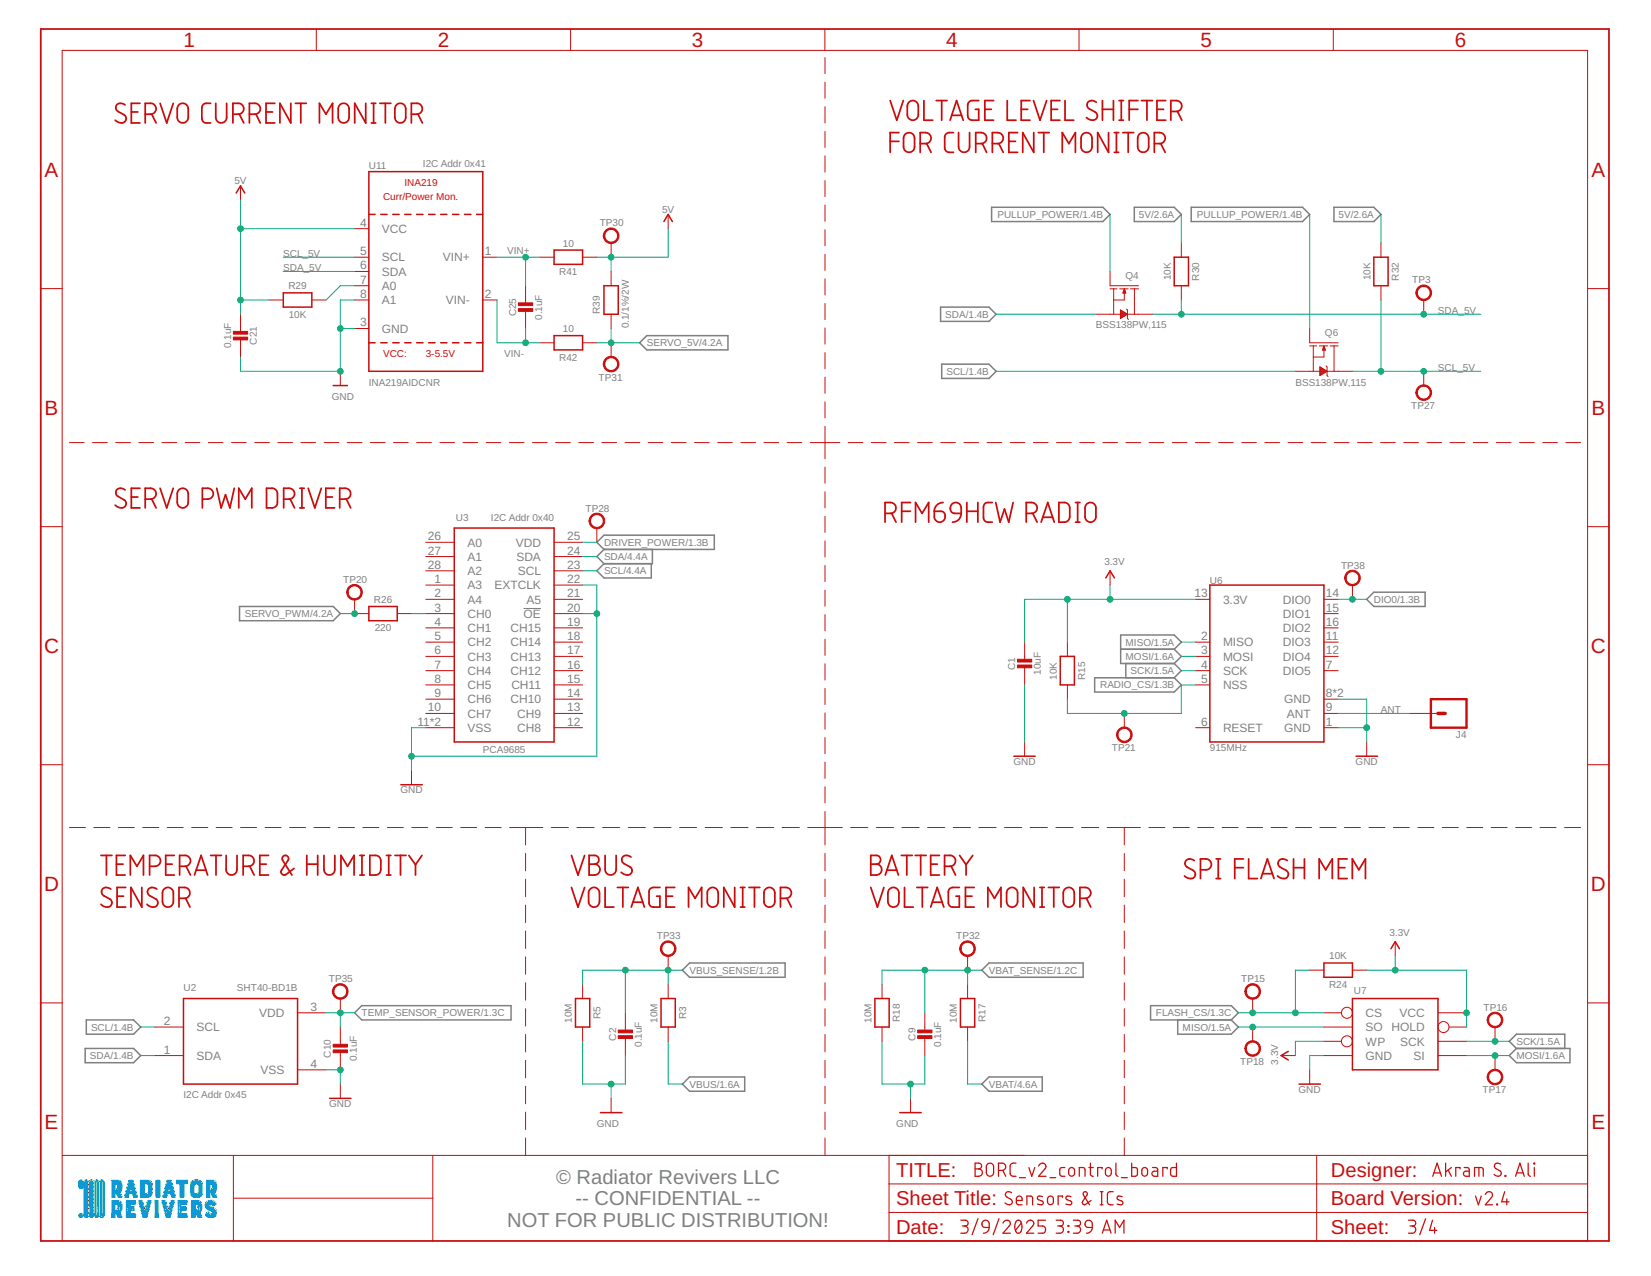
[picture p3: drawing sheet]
<svg xmlns="http://www.w3.org/2000/svg" width="279mm" height="216mm" viewBox="0 0 279 216" stroke-linecap="round" stroke-linejoin="round" font-family="sans-serif">
<defs><g id="words">
<g font-size="3.5" fill="#c90d0c">
<text x="31.1" y="8">1</text>
<text x="74.1" y="8">2</text>
<text x="117.1" y="8">3</text>
<text x="160.1" y="8">4</text>
<text x="203.2" y="8">5</text>
<text x="246.2" y="8">6</text>
<text x="7.5" y="29.9">A</text>
<text x="269.3" y="29.9">A</text>
<text x="7.5" y="70.2">B</text>
<text x="269.3" y="70.2">B</text>
<text x="7.5" y="110.5">C</text>
<text x="269.2" y="110.5">C</text>
<text x="7.5" y="150.8">D</text>
<text x="269.2" y="150.8">D</text>
<text x="7.5" y="191.1">E</text>
<text x="269.3" y="191.1">E</text>
</g>
<g font-size="3.4" fill="#808080">
<text x="94.1" y="200.3">© Radiator Revivers LLC</text>
<text x="97.4" y="203.9">-- CONFIDENTIAL --</text>
<text x="85.9" y="207.6">NOT FOR PUBLIC DISTRIBUTION!</text>
</g>
<g font-size="3.4" fill="#c90d0c">
<text x="151.7" y="199.1">TITLE:</text>
<text x="151.7" y="203.9">Sheet Title:</text>
<text x="225.2" y="203.9">Board Version:</text>
<text x="225.2" y="199.1">Designer:</text>
<text x="151.7" y="208.8">Date:</text>
<text x="225.2" y="208.8">Sheet:</text>
</g>
<g font-size="2" fill="#808080">
<text x="61" y="38.4">4</text>
<text x="64.6" y="39.4">VCC</text>
<text x="61" y="45.6">6</text>
<text x="61" y="43.2">5</text>
<text x="64.6" y="46.7">SDA</text>
<text x="64.6" y="44.2">SCL</text>
<text x="74.9" y="44.2">VIN+</text>
<text x="82" y="43.2">1</text>
<text x="61" y="48">7</text>
<text x="61" y="50.4">8</text>
<text x="64.6" y="49.1">A0</text>
<text x="64.6" y="51.5">A1</text>
<text x="75.4" y="51.5">VIN-</text>
<text x="82" y="50.4">2</text>
<text x="61" y="55.2">3</text>
<text x="64.6" y="56.3">GND</text>
<text x="72.4" y="91.4">26</text>
<text x="72.4" y="93.8">27</text>
<text x="79.1" y="92.5">A0</text>
<text x="79.1" y="94.9">A1</text>
<text x="87.3" y="92.5">VDD</text>
<text x="87.4" y="94.9">SDA</text>
<text x="96" y="93.8">24</text>
<text x="96" y="91.4">25</text>
<text x="72.4" y="96.3">28</text>
<text x="73.5" y="98.7">1</text>
<text x="73.5" y="101.1">2</text>
<text x="79.1" y="97.3">A2</text>
<text x="79.1" y="99.7">A3</text>
<text x="83.7" y="99.7">EXTCLK</text>
<text x="87.6" y="97.3">SCL</text>
<text x="96" y="101.1">21</text>
<text x="96" y="98.7">22</text>
<text x="96" y="96.3">23</text>
<text x="202.2" y="101.1">13</text>
<text x="224.4" y="101.1">14</text>
<text x="73.5" y="103.5">3</text>
<text x="73.5" y="105.9">4</text>
<text x="79.1" y="102.1">A4</text>
<text x="79.1" y="104.6">CH0</text>
<text x="79.1" y="107">CH1</text>
<text x="86.4" y="107">CH15</text>
<text x="88.6" y="104.5">OE</text>
<text x="89.1" y="102.1">A5</text>
<text x="96" y="103.5">20</text>
<text x="96" y="105.9">19</text>
<text x="207" y="102.1">3.3V</text>
<text x="217.1" y="102.1">DIO0</text>
<text x="217.1" y="104.5">DIO1</text>
<text x="217.1" y="107">DIO2</text>
<text x="224.4" y="103.5">15</text>
<text x="224.4" y="105.9">16</text>
<text x="73.5" y="108.3">5</text>
<text x="73.5" y="110.7">6</text>
<text x="73.5" y="113.1">7</text>
<text x="79.1" y="109.4">CH2</text>
<text x="79.1" y="111.8">CH3</text>
<text x="86.4" y="111.8">CH13</text>
<text x="86.4" y="109.4">CH14</text>
<text x="96" y="113.1">16</text>
<text x="96" y="110.7">17</text>
<text x="96" y="108.3">18</text>
<text x="203.3" y="113.1">4</text>
<text x="203.3" y="108.3">2</text>
<text x="203.3" y="110.7">3</text>
<text x="207" y="109.4">MISO</text>
<text x="207" y="111.8">MOSI</text>
<text x="217.1" y="109.4">DIO3</text>
<text x="217.1" y="111.8">DIO4</text>
<text x="224.4" y="108.3">11</text>
<text x="224.4" y="110.7">12</text>
<text x="224.4" y="113.1">7</text>
<text x="73.5" y="115.6">8</text>
<text x="73.5" y="118">9</text>
<text x="79.1" y="114.2">CH4</text>
<text x="79.1" y="116.6">CH5</text>
<text x="79.1" y="119">CH6</text>
<text x="86.4" y="119">CH10</text>
<text x="86.4" y="114.2">CH12</text>
<text x="86.5" y="116.6">CH11</text>
<text x="96" y="118">14</text>
<text x="96" y="115.6">15</text>
<text x="203.3" y="115.6">5</text>
<text x="207" y="114.2">SCK</text>
<text x="207" y="116.6">NSS</text>
<text x="217.1" y="114.2">DIO5</text>
<text x="217.3" y="119">GND</text>
<text x="224.4" y="118">8*2</text>
<text x="70.7" y="122.8">11*2</text>
<text x="72.4" y="120.4">10</text>
<text x="79.1" y="121.4">CH7</text>
<text x="79.1" y="123.8">VSS</text>
<text x="87.5" y="123.8">CH8</text>
<text x="87.5" y="121.4">CH9</text>
<text x="96" y="122.8">12</text>
<text x="96" y="120.4">13</text>
<text x="203.3" y="122.8">6</text>
<text x="207" y="123.8">RESET</text>
<text x="217.3" y="123.8">GND</text>
<text x="217.8" y="121.4">ANT</text>
<text x="224.4" y="122.8">1</text>
<text x="224.4" y="120.4">9</text>
<text x="27.7" y="173.4">2</text>
<text x="43.9" y="172.1">VDD</text>
<text x="52.6" y="171">3</text>
<text x="231.1" y="172.1">CS</text>
<text x="236.9" y="172.1">VCC</text>
<text x="27.7" y="178.3">1</text>
<text x="33.3" y="174.5">SCL</text>
<text x="33.3" y="179.3">SDA</text>
<text x="231.1" y="176.9">WP</text>
<text x="231.1" y="179.3">GND</text>
<text x="231.1" y="174.5">SO</text>
<text x="235.5" y="174.5">HOLD</text>
<text x="237" y="176.9">SCK</text>
<text x="239.2" y="179.3">SI</text>
<text x="44.1" y="181.7">VSS</text>
<text x="52.6" y="180.7">4</text>
</g>
<g font-size="1.7" fill="#808080">
<text x="62.4" y="28.6">U11</text>
<text x="71.6" y="28.3">I2C Addr 0x41</text>
<text x="39.7" y="31.2">5V</text>
<text x="95.3" y="41.7">10</text>
<text x="101.5" y="38.3">TP30</text>
<text x="112.1" y="36">5V</text>
<text x="168.8" y="36.9">PULLUP_POWER/1.4B</text>
<text x="192.8" y="36.9">5V/2.6A</text>
<text x="202.6" y="36.9">PULLUP_POWER/1.4B</text>
<text x="226.5" y="36.9">5V/2.6A</text>
<text x="47.9" y="43.5">SCL_5V</text>
<text x="47.9" y="45.9">SDA_5V</text>
<text x="85.8" y="43">VIN+</text>
<text x="94.6" y="46.5">R41</text>
<text x="190.4" y="47.1">Q4</text>
<text x="198.1" y="47.4" transform="rotate(-90 198.1 47.4)">10K</text>
<text x="203" y="47.5" transform="rotate(-90 203 47.5)">R30</text>
<text x="231.9" y="47.4" transform="rotate(-90 231.9 47.4)">10K</text>
<text x="236.7" y="47.5" transform="rotate(-90 236.7 47.5)">R32</text>
<text x="239" y="48">TP3</text>
<text x="48.8" y="48.9">R29</text>
<text x="48.9" y="53.8">10K</text>
<text x="87.4" y="53.5" transform="rotate(-90 87.4 53.5)">C25</text>
<text x="101.5" y="53.2" transform="rotate(-90 101.5 53.2)">R39</text>
<text x="160" y="53.8">SDA/1.4B</text>
<text x="243.4" y="53.2">SDA_5V</text>
<text x="39.1" y="58.9" transform="rotate(-90 39.1 58.9)">0.1uF</text>
<text x="43.5" y="58.3" transform="rotate(-90 43.5 58.3)">C21</text>
<text x="91.7" y="54.1" transform="rotate(-90 91.7 54.1)">0.1uF</text>
<text x="95.3" y="56.2">10</text>
<text x="106.4" y="55.6" transform="rotate(-90 106.4 55.6)">0.1/1%/2W</text>
<text x="109.5" y="58.6">SERVO_5V/4.2A</text>
<text x="185.5" y="55.6">BSS138PW,115</text>
<text x="224.2" y="56.8">Q6</text>
<text x="62.4" y="65.2">INA219AIDCNR</text>
<text x="85.3" y="60.4">VIN-</text>
<text x="94.6" y="61">R42</text>
<text x="101.3" y="64.4">TP31</text>
<text x="160.2" y="63.4">SCL/1.4B</text>
<text x="219.2" y="65.2">BSS138PW,115</text>
<text x="243.4" y="62.8">SCL_5V</text>
<text x="56.1" y="67.6">GND</text>
<text x="238.8" y="69.2">TP27</text>
<text x="77.1" y="88.1">U3</text>
<text x="83.1" y="88.1">I2C Addr 0x40</text>
<text x="99.1" y="86.6">TP28</text>
<text x="102.2" y="94.8">SDA/4.4A</text>
<text x="102.2" y="92.4">DRIVER_POWER/1.3B</text>
<text x="186.9" y="95.6">3.3V</text>
<text x="58.1" y="98.6">TP20</text>
<text x="102.2" y="97.2">SCL/4.4A</text>
<text x="204.8" y="98.8">U6</text>
<text x="226.9" y="96.2">TP38</text>
<text x="41.4" y="104.4">SERVO_PWM/4.2A</text>
<text x="63.3" y="102">R26</text>
<text x="63.4" y="106.8">220</text>
<text x="232.5" y="102">DIO0/1.3B</text>
<text x="171.8" y="113.4" transform="rotate(-90 171.8 113.4)">C1</text>
<text x="190.5" y="111.7">MOSI/1.6A</text>
<text x="190.5" y="109.3">MISO/1.5A</text>
<text x="176.2" y="114.2" transform="rotate(-90 176.2 114.2)">10uF</text>
<text x="178.8" y="115" transform="rotate(-90 178.8 115)">10K</text>
<text x="183.7" y="115" transform="rotate(-90 183.7 115)">R15</text>
<text x="186.2" y="116.5">RADIO_CS/1.3B</text>
<text x="191.3" y="114.1">SCK/1.5A</text>
<text x="233.7" y="120.7">ANT</text>
<text x="246.4" y="124.8">J4</text>
<text x="81.7" y="127.5">PCA9685</text>
<text x="171.5" y="129.4">GND</text>
<text x="188.2" y="127.1">TP21</text>
<text x="204.8" y="127">915MHz</text>
<text x="229.4" y="129.4">GND</text>
<text x="67.8" y="134.2">GND</text>
<text x="111.1" y="158.9">TP33</text>
<text x="161.8" y="158.9">TP32</text>
<text x="235.1" y="158.3">3.3V</text>
<text x="31" y="167.8">U2</text>
<text x="40.1" y="167.8">SHT40-BD1B</text>
<text x="55.7" y="166.2">TP35</text>
<text x="116.7" y="164.7">VBUS_SENSE/1.2B</text>
<text x="167.4" y="164.7">VBAT_SENSE/1.2C</text>
<text x="210.1" y="166.2">TP15</text>
<text x="224.9" y="167.2">R24</text>
<text x="225" y="162.3">10K</text>
<text x="61.2" y="172">TEMP_SENSOR_POWER/1.3C</text>
<text x="96.8" y="173" transform="rotate(-90 96.8 173)">10M</text>
<text x="101.6" y="172.5" transform="rotate(-90 101.6 172.5)">R5</text>
<text x="111.3" y="173" transform="rotate(-90 111.3 173)">10M</text>
<text x="116.1" y="172.5" transform="rotate(-90 116.1 172.5)">R3</text>
<text x="147.5" y="173" transform="rotate(-90 147.5 173)">10M</text>
<text x="152.3" y="172.9" transform="rotate(-90 152.3 172.9)">R18</text>
<text x="161.9" y="173" transform="rotate(-90 161.9 173)">10M</text>
<text x="166.8" y="172.9" transform="rotate(-90 166.8 172.9)">R17</text>
<text x="195.6" y="172">FLASH_CS/1.3C</text>
<text x="229.1" y="168.2">U7</text>
<text x="251.1" y="171">TP16</text>
<text x="15.2" y="179.2">SDA/1.4B</text>
<text x="15.4" y="174.4">SCL/1.4B</text>
<text x="56" y="179" transform="rotate(-90 56 179)">C10</text>
<text x="60.4" y="179.6" transform="rotate(-90 60.4 179.6)">0.1uF</text>
<text x="104.3" y="176.1" transform="rotate(-90 104.3 176.1)">C2</text>
<text x="108.6" y="177.2" transform="rotate(-90 108.6 177.2)">0.1uF</text>
<text x="154.9" y="176.1" transform="rotate(-90 154.9 176.1)">C9</text>
<text x="159.3" y="177.2" transform="rotate(-90 159.3 177.2)">0.1uF</text>
<text x="200.1" y="174.4">MISO/1.5A</text>
<text x="256.6" y="179.2">MOSI/1.6A</text>
<text x="256.6" y="176.8">SCK/1.5A</text>
<text x="31" y="185.8">I2C Addr 0x45</text>
<text x="116.7" y="184">VBUS/1.6A</text>
<text x="167.4" y="184">VBAT/4.6A</text>
<text x="209.9" y="180.2">TP18</text>
<text x="216.3" y="180.1" transform="rotate(-90 216.3 180.1)">3.3V</text>
<text x="219.8" y="184.9">GND</text>
<text x="250.9" y="185">TP17</text>
<text x="55.7" y="187.3">GND</text>
<text x="101" y="190.7">GND</text>
<text x="151.7" y="190.7">GND</text>
</g>
<g font-size="1.7" fill="#c90d0c">
<text x="64.8" y="33.9">Curr/Power Mon.</text>
<text x="68.4" y="31.5">INA219</text>
<text x="64.8" y="60.4">VCC:</text>
<text x="72.1" y="60.4">3-5.5V</text>
</g>
</g></defs>
<path d="M88.6 103h2.9" fill="none" stroke="#808080" stroke-width=".17"/>
<g fill="none" stroke="#808080" stroke-width=".25">
<path d="M167.8 35.1h18.8l1.3 1.2-1.3 1.2h-18.8zM192 35.1h6.7l1.2 1.2-1.2 1.2h-6.7zM201.6 35.1h18.8l1.2 1.2-1.2 1.2h-18.8zM225.7 35.1h6.8l1.2 1.2-1.2 1.2h-6.8zM108.2 58l1.3-1.2h13.7v2.4h-13.7zM159.2 52h8.2l1.2 1.2-1.2 1.2h-8.2zM159.4 61.6h8l1.2 1.2-1.2 1.2h-8zM101 91.8l1.2-1.2h18.7v2.4h-18.7zM102.2 93l-1.2 1.2 1.2 1.2M102.2 95.4l-1.2 1.2 1.2 1.2h8v-2.4M110.4 93v2.4h-8.2M40.5 102.6h15.9l1.2 1.2-1.2 1.2h-15.9z"/>
<path d="M185.3 114.7h13.4l1.2 1.2-1.2 1.2h-13.4zM189.7 109.9h9M190.5 112.3v2.4M198.7 109.9l1.2 1.2-1.2 1.2M198.7 109.9l1.2-1.3-1.2-1.2h-9v4.9h9M198.7 112.3l1.2 1.2-1.2 1.2M231.3 101.4l1.2-1.2h8.7v2.4h-8.7zM14.4 177.4h8.2l1.2 1.2-1.2 1.2h-8.2zM14.6 172.6h8l1.2 1.2-1.2 1.2h-8zM60 171.4l1.2-1.2h25.3v2.4h-25.3zM116.7 162.9h16.2v2.5h-16.2l-1.2-1.3zM166.2 164.1l1.2-1.2h15.9v2.5h-15.9z"/>
<path d="M194.7 170.2h13.7l1.2 1.2-1.2 1.2h-13.7zM199.3 172.6v2.4h9.1l1.2-1.2-1.2-1.2M255.4 178.6l1.2-1.2h9.1v2.4h-9.1zM256.6 177.4l-1.2-1.2 1.2-1.2h8.2v2.4M115.5 183.4l1.2-1.2h9.3v2.4h-9.3zM166.2 183.4l1.2-1.2h9v2.4h-9z"/>
</g>
<g fill="none" stroke="#c90d0c" stroke-width=".3">
<path d="M6.9 4.9h265.4v205.1h-265.4zM21.2 17.8a.87 .87 0 0 0-1.1-.3 .87 .87 0 0 0-.5 .9l.4 .5 1 .5a.8 .8 0 0 1 .2 1.2 .8 .8 0 0 1-1.2 .1l-.5-.4M22.2 18.9h1.1M23.7 17.5h-1.5v3.3h1.5M24.6 19.3a1.59 1.59 0 0 0 1.6-.3 .91 .91 0 0 0 .1-1 .91 .91 0 0 0-.8-.5h-.9v3.3M25.7 19.3l.7 1.5M27.1 17.5l1.1 3.3 1.1-3.3M30.3 17.7a.93 .93 0 0 1 1-.2 .93 .93 0 0 1 .6 .9v1.5a.93 .93 0 0 1-1 .9 .93 .93 0 0 1-.9-.9v-1.5zM35.6 17.5h-.7a.7 .7 0 0 0-.7 .7v1.9a.77 .77 0 0 0 .7 .7h.7M36.5 17.5v2.4a.92 .92 0 0 0 .9 .9 .92 .92 0 0 0 1-.9v-2.4M39.4 19.3a1.59 1.59 0 0 0 1.6-.3 .91 .91 0 0 0 .2-1 .91 .91 0 0 0-.9-.5h-.9v3.3M40.5 19.3l.8 1.5"/>
<path d="M42.2 19.3a1.67 1.67 0 0 0 1.6-.3 .91 .91 0 0 0 .2-1 .91 .91 0 0 0-.9-.5h-.9v3.3M43.3 19.3l.7 1.5M45 18.9h1.1M46.5 17.5h-1.5v3.3h1.5M49.2 17.5v3.3l-1.8-3.3v3.3M50 17.5h1.8M50.9 17.5v3.3M57.6 17.7a.91 .91 0 0 1 .9-.2 .91 .91 0 0 1 .6 .9v1.5a.92 .92 0 0 1-.9 .9 .92 .92 0 0 1-1-.9v-1.5zM61.9 17.5v3.3l-1.9-3.3v3.3M62.8 17.5h.8M63.2 17.5v3.3M64.3 17.5h1.8"/>
<path d="M65.2 17.5v3.3M67.1 17.7a.91 .91 0 0 1 1-.2 .91 .91 0 0 1 .6 .9v1.5a.92 .92 0 0 1-1 .9 .92 .92 0 0 1-.9-.9v-1.5zM69.6 19.3a1.67 1.67 0 0 0 1.6-.3 .91 .91 0 0 0 .2-1 .91 .91 0 0 0-.9-.5h-.9v3.3M70.7 19.3l.8 1.5M150.6 17l1.2 3.3 1.1-3.3M153.9 17.3a.93 .93 0 0 1 1-.2 .93 .93 0 0 1 .5 .8v1.5a.93 .93 0 0 1-.9 .9 .93 .93 0 0 1-1-.9v-1.5zM156.4 17v3.3h1.4M158.4 17h1.9M159.4 17v3.3M161.1 19.5h1.6M165.6 17h-1.1a.77 .77 0 0 0-.7 .8v1.8a.74 .74 0 0 0 .7 .7h1.1v-1.8h-.5M166.7 18.5h1.1"/>
<path d="M168.1 17h-1.4v3.3h1.4M170.5 17v3.3h1.4M172.8 18.5h1.1M174.3 17h-1.5v3.3h1.5M174.9 17l1.1 3.3 1.1-3.3M177.9 18.5h1.1M179.4 17h-1.5v3.3h1.5M180.2 17v3.3h1.5M185.5 17.3a.87 .87 0 0 0-1-.3 .87 .87 0 0 0-.5 .9l.2 .4 1.1 .7a.79 .79 0 0 1 .2 1.1 .79 .79 0 0 1-1.1 .1l-.5-.3M186.6 18.5h1.8M186.6 17v3.3M188.4 17v3.3"/>
<path d="M189.4 17h.7M189.8 17v3.3M191.1 18.5h1.5M192.6 17h-1.5v3.3M193.2 17h1.8M194.1 17v3.3M195.8 18.5h1.1M197.3 17h-1.5v3.3h1.5M198.1 18.9a1.67 1.67 0 0 0 1.7-.4 .91 .91 0 0 0 .1-.9 .91 .91 0 0 0-.8-.6h-1v3.3M199.3 18.9l.7 1.4M54.1 20.8v-3.3l1.1 1.8 1.1-1.8v3.3M62.8 20.8h.8"/>
<path d="M150.6 23.9h1.5M152.1 22.4h-1.5v3.4M153.2 22.7a.93 .93 0 0 1 1-.2 .93 .93 0 0 1 .6 .9v1.4a.93 .93 0 0 1-1 1 .93 .93 0 0 1-.9-1v-1.4zM155.7 24.3a1.59 1.59 0 0 0 1.6-.3 .93 .93 0 0 0 .2-1 .93 .93 0 0 0-.9-.6h-.9v3.4M156.8 24.3l.8 1.5M160.8 20.3l1.1-3.3 1.1 3.3M161.4 22.4h-.8a.77 .77 0 0 0-.7 .8v1.8a.77 .77 0 0 0 .7 .8h.8M162.2 22.4v2.4a.93 .93 0 0 0 1 1 .93 .93 0 0 0 .9-1v-2.4M165.1 24.3a1.67 1.67 0 0 0 1.7-.3 .93 .93 0 0 0 .1-1 .93 .93 0 0 0-.8-.6h-1v3.4M166.2 24.3l.8 1.5M167.9 24.3a1.59 1.59 0 0 0 1.6-.3 .93 .93 0 0 0 .2-1 .93 .93 0 0 0-.9-.6h-.9v3.4M169 24.3l.8 1.5"/>
<path d="M170.7 23.9h1.2M172.2 22.4h-1.5v3.4h1.5M174.9 22.4v3.4l-1.8-3.4v3.4M175.7 22.4h1.9M176.6 22.4v3.4M179.8 25.8v-3.4l1.1 1.9 1.1-1.9v3.4M183.3 22.7a.93 .93 0 0 1 1-.2 .93 .93 0 0 1 .5 .9v1.4a.93 .93 0 0 1-.9 1 .93 .93 0 0 1-1-1v-1.4zM187.6 22.4v3.4l-1.8-3.4v3.4M188.6 22.4h.7M188.6 25.8h.7M188.9 22.4v3.4M189.4 20.3h.7"/>
<path d="M190 22.4h1.9M190.9 22.4v3.4M192.8 22.7a.93 .93 0 0 1 1-.2 .93 .93 0 0 1 .6 .9v1.4a.93 .93 0 0 1-.9 1 .93 .93 0 0 1-1-1v-1.4zM195.3 24.3a1.59 1.59 0 0 0 1.7-.3 .93 .93 0 0 0 .1-1 .93 .93 0 0 0-.8-.6h-1v3.4M196.4 24.3l.8 1.5M21.2 82.9a.87 .87 0 0 0-1.1-.3 .87 .87 0 0 0-.5 .9l.2 .4 1.2 .7a.79 .79 0 0 1 .2 1.1 .79 .79 0 0 1-1.2 .1l-.5-.3M22.2 84.1h1.1M23.7 82.6h-1.5v3.3h1.5M24.6 84.5a1.59 1.59 0 0 0 1.6-.4 .91 .91 0 0 0 .1-1 .91 .91 0 0 0-.8-.5h-.9v3.3M25.7 84.5l.7 1.4M27.1 82.6l1.1 3.3 1.1-3.3M30.3 82.8a.95 .95 0 0 1 1-.1 .95 .95 0 0 1 .6 .8v1.5a.93 .93 0 0 1-1 .9 .93 .93 0 0 1-.9-.9v-1.5z"/>
<path d="M34.2 84.5a1.59 1.59 0 0 0 1.7-.4 .91 .91 0 0 0 .1-1 .91 .91 0 0 0-.8-.5h-1v3.3M36.7 82.6l.7 3.3 .8-2.2 .7 2.2 .7-3.3M40.4 85.9v-3.3l1.1 1.9 1.1-1.9v3.3M45.1 82.6a1.61 1.61 0 0 1 1.6 .3l.2 .4v1.7a.9 .9 0 0 1-.9 .9h-.9zM48 84.5a1.59 1.59 0 0 0 1.6-.4 .91 .91 0 0 0 .2-1 .91 .91 0 0 0-.9-.5h-.9v3.3M49.1 84.5l.7 1.4M50.7 85.9h.8M50.7 82.6h.8M51.1 82.6v3.3M52.2 82.6l1.1 3.3 1.1-3.3M55.1 84.1h1.2M56.6 82.6h-1.5v3.3h1.5"/>
<path d="M57.5 84.5a1.67 1.67 0 0 0 1.6-.4 .91 .91 0 0 0 .2-1 .91 .91 0 0 0-.9-.5h-.9v3.3M58.6 84.5l.8 1.4M149.8 86.9a1.67 1.67 0 0 0 1.6-.3 .91 .91 0 0 0 .2-1 .91 .91 0 0 0-.9-.6h-.9v3.3M150.9 86.9l.7 1.4M152.6 86.5h1.5M154.1 85h-1.5v3.3M154.9 88.3v-3.3l1.1 1.9 1.2-1.9v3.3M158.1 86.5h1.1a.92 .92 0 0 1 .8 1 .92 .92 0 0 1-1 .8 .92 .92 0 0 1-.9-.9zM159.6 85a1.46 1.46 0 0 0-1.5 1.5M161.1 85.2a.93 .93 0 0 1 1-.1 .93 .93 0 0 1 .6 .8v1h-1.1a.91 .91 0 0 1-.8-.7 .91 .91 0 0 1 .3-1zM162.7 86.9a1.46 1.46 0 0 1-1.5 1.4M163.6 86.5h1.9"/>
<path d="M163.6 85v3.3M165.5 85v3.3M167.9 85h-.7a.7 .7 0 0 0-.8 .8v1.8a.74 .74 0 0 0 .8 .7h.7M168.5 85l.7 3.3 .8-2.2 .7 2.2 .7-3.3M173.7 86.9a1.59 1.59 0 0 0 1.6-.3 .91 .91 0 0 0 .1-1 .91 .91 0 0 0-.8-.6h-.9v3.3M174.8 86.9l.7 1.4M176.2 88.3l1.1-3.3 1.1 3.3M176.5 87.5h1.6M179.2 85h1.2l.4 .3 .2 .4v2l-.2 .4-.4 .2h-1.2zM182 85h.8M182 88.3h.8M182.4 85v3.3"/>
<path d="M183.9 85.2a.93 .93 0 0 1 1-.1 .93 .93 0 0 1 .6 .8v1.5a.92 .92 0 0 1-1 1 .92 .92 0 0 1-.9-1v-1.5zM17.1 144.7h1.8M18 144.7v3.4M18.8 150.4a.87 .87 0 0 0-1.1-.2 .87 .87 0 0 0-.5 .9l.3 .5 1.1 .5a.76 .76 0 0 1 .3 1 .76 .76 0 0 1-1 .4l-.8-.5M19.7 146.2h1.1M19.8 151.6h1.1M21.2 144.7h-1.5v3.4h1.5M21.3 150.2h-1.5v3.3h1.5M22.1 148.1v-3.4l1.1 1.9 1.1-1.9v3.4M24 150.2v3.3l-1.8-3.3v3.3M25.3 146.6a1.67 1.67 0 0 0 1.6-.3 .93 .93 0 0 0 .2-1 .93 .93 0 0 0-.9-.6h-.9v3.4M26.5 150.4a.87 .87 0 0 0-1-.2 .87 .87 0 0 0-.5 .9l.3 .5 1.1 .5a.76 .76 0 0 1 .2 1 .76 .76 0 0 1-.9 .4l-.8-.5"/>
<path d="M27.8 150.4a.91 .91 0 0 1 1-.2 .91 .91 0 0 1 .5 .9v1.5a.92 .92 0 0 1-.9 .9 .92 .92 0 0 1-.9-.9v-1.5zM28 146.2h1.1M29.5 144.7h-1.5v3.4h1.5M30.3 152h.9a.92 .92 0 0 0 .9-.9 .92 .92 0 0 0-.9-.9h-.9v3.3M30.4 146.6a1.59 1.59 0 0 0 1.6-.3 .91 .91 0 0 0 .2-1 .91 .91 0 0 0-.9-.6h-.9v3.4M31.4 152l.8 1.5M31.5 146.6l.7 1.5M32.9 148.1l1.1-3.4 1.1 3.4M33.2 147.2h1.7M35.6 144.7h1.9M36.6 144.7v3.4M38.3 144.7v2.4a.92 .92 0 0 0 .9 1 .92 .92 0 0 0 .9-1v-2.4"/>
<path d="M41.1 146.6a1.67 1.67 0 0 0 1.7-.3 .91 .91 0 0 0 .1-1 .91 .91 0 0 0-.8-.6h-1v3.4M42.3 146.6l.7 1.5M44 146.2h1.1M45.4 144.7h-1.4v3.4h1.4M49.8 146.9l-1.4 1.1a.54 .54 0 0 1-.7-.1 .54 .54 0 0 1-.1-.7l1.1-1.6a.54 .54 0 0 0-.4-.9 .54 .54 0 0 0-.5 .9l1.6 2.5M51.9 146.2h1.9M51.9 144.7v3.4M53.8 144.7v3.4M54.8 144.7v2.4a.92 .92 0 0 0 .9 1 .92 .92 0 0 0 1-1v-2.4M57.7 148.1v-3.4l1.1 1.9 1.1-1.9v3.4M60.9 144.7h.7M60.9 148.1h.7"/>
<path d="M61.3 144.7v3.4M62.6 144.7a1.73 1.73 0 0 1 1.6 .3l.3 .6-.1 1.8a.92 .92 0 0 1-.9 .7h-.9zM65.4 144.7h.7M65.4 148.1h.7M65.8 144.7v3.4M66.8 144.7h1.9M67.8 144.7v3.4M69.2 144.7l1.1 1.6M70.3 146.3v1.8M71.4 144.7l-1.1 1.6M96.7 144.7l1.1 3.4 1.1-3.4M96.7 150.2l1.1 3.3 1.1-3.3"/>
<path d="M99.7 144.7h.9a.74 .74 0 0 1 .7 .8 .74 .74 0 0 1-.7 .7 .92 .92 0 0 1 .9 .9 .92 .92 0 0 1-.9 1h-.9zM99.7 146.2h.9M99.9 150.4a.91 .91 0 0 1 1-.2 .91 .91 0 0 1 .6 .9v1.5a.92 .92 0 0 1-1 .9 .92 .92 0 0 1-.9-.9v-1.8zM102.4 144.7v2.4a.93 .93 0 0 0 .9 .9 .93 .93 0 0 0 1-.9v-2.4M102.4 150.2v3.3h1.5M104.5 150.2h1.8M105.4 150.2v3.3M106.8 145a.87 .87 0 0 0-1-.3 .87 .87 0 0 0-.6 1l.4 .4 1 .6a.8 .8 0 0 1 .2 1.1 .8 .8 0 0 1-1.2 .1l-.5-.3M106.8 153.5l1.1-3.3 1.2 3.3M107.1 152.7h1.7M111.7 150.2h-1.1a.74 .74 0 0 0-.8 .7v1.8a.7 .7 0 0 0 .8 .8h1.1v-1.9h-.6M112.7 151.6h1.1"/>
<path d="M114.2 150.2h-1.5v3.3h1.5M116.5 153.5v-3.3l1.1 1.8 1.1-1.8v3.3M120 150.4a.92 .92 0 0 1 1-.2 .92 .92 0 0 1 .5 .9v1.5a.92 .92 0 0 1-.9 .9 .92 .92 0 0 1-.9-.9v-1.8zM124.3 150.2v3.3l-1.8-3.3v3.3M125.3 153.5h.7M125.3 150.2h.7M125.7 150.2v3.3M126.7 150.2h1.9M127.7 150.2v3.3M129.6 150.4a.92 .92 0 0 1 1-.2 .92 .92 0 0 1 .5 .9v1.5a.92 .92 0 0 1-.9 .9 .92 .92 0 0 1-.9-.9v-1.8zM132.1 152h.9a.92 .92 0 0 0 .9-.9 .92 .92 0 0 0-.9-.9h-.9v3.3M133.2 152l.7 1.5"/>
<path d="M147.4 144.7h.9a.74 .74 0 0 1 .7 .8 .74 .74 0 0 1-.7 .7 .92 .92 0 0 1 .9 .9 .92 .92 0 0 1-.9 1h-.9zM147.4 146.2h.9M147.4 150.2l1.1 3.3 1.1-3.3M149.8 148.1l1.1-3.4 1.1 3.4M150.1 147.2h1.7M150.6 150.4a.93 .93 0 0 1 1-.2 .93 .93 0 0 1 .5 .9v1.5a.93 .93 0 0 1-.9 .9 .93 .93 0 0 1-.9-.9v-1.5zM152.5 144.7h1.9M153.1 150.2v3.3h1.5M153.5 144.7v3.4M154.9 144.7h1.8M155.2 150.2h1.8M155.8 144.7v3.4"/>
<path d="M156.1 150.2v3.3M157.5 146.2h1.1M157.5 153.5l1.1-3.3 1.1 3.3M157.8 152.7h1.6M159 144.7h-1.5v3.4h1.5M159.9 146.6a1.67 1.67 0 0 0 1.6-.3 .91 .91 0 0 0 .1-1 .91 .91 0 0 0-.8-.6h-.9v3.4M161 146.6l.7 1.5M162.3 150.2h-1.1a.77 .77 0 0 0-.7 .7v1.8a.74 .74 0 0 0 .7 .8h1.1v-1.9h-.5M162.4 144.7l1.1 1.6M163.4 151.6h1.1M163.5 146.3v1.8M164.6 144.7l-1.1 1.6"/>
<path d="M164.9 150.2h-1.5v3.3h1.5M167.2 153.5v-3.3l1.1 1.8 1.1-1.8v3.3M170.7 150.4a.93 .93 0 0 1 1-.2 .93 .93 0 0 1 .5 .9v1.5a.93 .93 0 0 1-.9 .9 .93 .93 0 0 1-1-.9v-1.5zM175 150.2v3.3l-1.8-3.3v3.3M176 153.5h.7M176 150.2h.7M176.3 150.2v3.3M177.4 150.2h1.9M178.3 150.2v3.3M180.3 150.4a.93 .93 0 0 1 1-.2 .93 .93 0 0 1 .5 .9v1.5a.93 .93 0 0 1-.9 .9 .93 .93 0 0 1-1-.9v-1.5zM182.8 152h.9a.92 .92 0 0 0 .9-.9 .92 .92 0 0 0-.9-.9h-.9v3.3M183.9 152l.7 1.5"/>
<path d="M202.1 145.6a.87 .87 0 0 0-1-.2 .87 .87 0 0 0-.5 .9l.3 .4 1 .6a.76 .76 0 0 1 .3 1 .76 .76 0 0 1-.9 .3l-.9-.4M203.2 147.2h.9a.92 .92 0 0 0 .9-.9 .92 .92 0 0 0-.9-1h-.9v3.4M205.8 145.3h.7M205.8 148.7h.7M206.2 145.3v3.4M209 146.8h1.4M210.4 145.3h-1.4v3.4M211.3 145.3v3.4h1.5M213.4 148.7l1.1-3.4 1.1 3.4M213.7 147.8h1.6M217.8 145.6a.87 .87 0 0 0-1-.2 .87 .87 0 0 0-.5 .9l.3 .4 1.1 .6a.76 .76 0 0 1 .3 1 .76 .76 0 0 1-1 .3l-.8-.4M218.9 146.8h1.8"/>
<path d="M218.9 145.3v3.4M220.7 145.3v3.4M223.2 148.7v-3.4l1.1 1.9 1.2-1.9v3.4M226.5 146.8h1.1M228 145.3h-1.5v3.4h1.5M228.9 148.7v-3.4l1.1 1.9 1.1-1.9v3.4"/>
</g>
<g fill="none" stroke="#c90d0c" stroke-width=".17">
<path d="M53.5 4.9v3.6M96.6 4.9v3.6M139.6 4.9v3.6M139.6 9.7v2.8M139.6 13.9v2.7M139.6 18.1v2.7M182.6 4.9v3.6M225.6 4.9v3.6M40.7 31.5v2.4M60 38.7h2.4M113.1 36.3v2.4M139.6 22.2v2.8"/>
<path d="M139.6 26.4v2.7M139.6 30.5v2.8M139.6 34.7v2.7M139.6 38.9v2.7M6.9 48.8h3.6M40.7 53.2v3.1M40.7 57.3v3.1M45.5 50.8h2.4M52.8 50.8h2.4M60 43.5h2.4M60 50.8h2.4M60 55.6h2.4"/>
<path d="M60 45.9h2.4M60 48.3h2.4M81.7 43.5h2.4M81.7 50.8h2.4M88.9 48.3v3.2M88.9 52.5v3.1M91.4 43.5h2.4M91.4 58h2.4M98.6 43.5h2.4M98.6 58h2.4M103.4 41.1v2.4M103.4 45.9v2.4"/>
<path d="M103.4 53.2v2.4M103.4 58v2.4M139.6 43v2.8M139.6 47.2v2.7M139.6 51.4v2.7M139.6 55.5v2.7M139.6 59.7v2.7M185.4 53.2h9.7M187.9 45.9v2.4h4.8M187.9 48.9h1.1M188.5 48.9v4.3M189.5 48.9h1.4"/>
<path d="M189.6 52.5l1.2 .7-1.2 .7zM189.6 53.8h.1M189.6 53.7h.3M189.6 53.6h.5M189.6 53.5h.6M189.6 53.4h.8M189.6 53.3h1M189.6 53.1h1M189.6 52.9h.8M189.6 52.8h.6M189.6 52.7h.5M189.6 52.6h.3"/>
<path d="M189.6 52.5h.1M190.1 49.6h.4M190.1 49.4h.4M190.1 49.3h.3M190.2 49.2h.2M190.2 49.1h.2M190.2 49h.1M190.3 49.6v1.2h-1.8M190.3 48.9l.2 .7h-.5zM190.3 48.9h.1M190.6 52.3l.2 .2v1.4l.2 .2M191.3 48.9h1.4"/>
<path d="M192 48.9v4.3M199.9 41.1v2.4M199.9 48.3v2.5M221.6 55.6v2.4h4.9M221.6 58.5h1.2M222.2 58.5v4.3M223.3 58.5h1.4M223.8 59.2h.5M223.9 59.1h.3M223.9 58.9h.3M223.9 58.8h.3M224 58.7h.1"/>
<path d="M224 58.6h.1M224 59.2v1.2h-1.8M224 58.5l.3 .7h-.5zM225.1 58.5h1.4M225.8 58.5v4.3M233.7 41.1v2.4M233.7 48.3v2.5M240.9 50.8v2.4M268.7 48.8h3.6M11.7 74.9h2.5M15.7 74.9h2.5M19.6 74.9h2.5"/>
<path d="M23.5 74.9h2.5M27.4 74.9h2.5M31.3 74.9h2.5M35.3 74.9h2.4M39.2 74.9h2.5M43.1 74.9h2.5M47 74.9h2.5M50.9 74.9h2.5M54.8 74.9h2.5M57.6 62.8v2.4M58.8 74.9h2.5M62.7 74.9h2.5"/>
<path d="M66.6 74.9h2.5M70.5 74.9h2.5M74.4 74.9h2.5M78.4 74.9h2.4M82.3 74.9h2.5M86.2 74.9h2.5M90.1 74.9h2.5M94 74.9h2.5M97.9 74.9h2.5M101.9 74.9h2.5M105.8 74.9h2.5M109.7 74.9h2.5"/>
<path d="M113.6 74.9h2.5M117.5 74.9h2.5M121.5 74.9h2.4M125.4 74.9h2.5M129.3 74.9h2.5M133.2 74.9h2.5M137.1 74.9h5M139.6 63.8v2.7M139.6 68v2.7M139.6 72.1v5.5M139.6 79v2.8M143.5 74.9h2.5"/>
<path d="M147.4 74.9h2.5M151.4 74.9h2.5M155.3 74.9h2.5M159.2 74.9h2.5M163.1 74.9h2.5M167 74.9h2.5M171 74.9h2.4M174.9 74.9h2.5M178.8 74.9h2.5M182.7 74.9h2.5M186.6 74.9h2.5M190.5 74.9h2.5"/>
<path d="M194.5 74.9h2.5M198.4 74.9h2.5M202.3 74.9h2.5M206.2 74.9h2.5M210.1 74.9h2.5M214.1 74.9h2.4M218 74.9h2.5M219.2 62.8h4.2M221.9 74.9h2.5M223.4 62.1l1.2 .7-1.2 .7zM223.4 63.5h.1M223.4 63.3h.3"/>
<path d="M223.4 63.2h.5M223.4 63.1h.7M223.4 63h.9M223.4 62.9h1.1M223.4 62.8h1.1M223.4 62.7h.9M223.4 62.5h.7M223.4 62.4h.5M223.4 62.3h.4M223.4 62.2h.2M223.4 62.1h.1M224.4 61.9l.2 .2v1.4l.1 .2"/>
<path d="M224.6 62.8h4.3M225.8 74.9h2.5M229.7 74.9h2.5M233.6 74.9h2.5M237.6 74.9h2.5M240.9 62.8v2.4M241.5 74.9h2.5M245.4 74.9h2.5M249.3 74.9h2.5M253.2 74.9h2.5M257.2 74.9h2.5M261.1 74.9h2.5"/>
<path d="M265 74.9h2.5M6.9 89.1h3.6M72.1 91.8h4.8M72.1 94.2h4.8M72.1 96.6h4.8M72.1 99h4.8M93.8 91.8h4.8M93.8 94.2h4.8M93.8 96.6h4.8M93.8 99h4.8M101 89.3v2.5M139.6 83.2v2.7"/>
<path d="M139.6 87.4v2.7M139.6 91.5v2.8M139.6 95.7v2.7M139.6 99.8v2.8M187.9 96.6v2.4M228.9 99v2.4M268.7 89.1h3.6M60 101.4v2.4h2.4M67.2 103.8h2.4M72.1 101.4h4.8M72.1 103.8h4.8M72.1 106.2h4.8"/>
<path d="M72.1 108.6h4.8M72.1 111.1h4.8M72.1 113.5h4.8M72.1 118.3h4.8M72.1 115.9h4.8M93.8 101.4h4.8M93.8 103.8h4.8M93.8 106.2h4.8M93.8 108.6h4.8M93.8 111.1h4.8M93.8 113.5h4.8M93.8 118.3h4.8"/>
<path d="M93.8 115.9h4.8M139.6 104v2.7M139.6 108.2v2.7M139.6 112.3v2.8M139.6 116.5v2.7M173.4 108.6v3.2M173.4 112.8v3.1M180.6 108.6v2.5M180.6 115.9v2.4M202.3 101.4h2.4M202.3 108.6h2.4M202.3 111.1h2.4"/>
<path d="M202.3 113.5h2.4M202.3 115.9h2.4M224 101.4h2.5M224 103.8h2.5M224 106.2h2.5M224 108.6h2.5M224 111.1h2.5M224 113.5h2.5M224 118.3h2.5M6.9 129.4h3.6M69.6 130.4v2.4M72.1 123.1h4.8"/>
<path d="M72.1 120.7h4.8M93.8 123.1h4.8M93.8 120.7h4.8M139.6 120.6v2.8M139.6 124.8v2.7M139.6 128.9v2.8M139.6 133.1v2.7M139.6 137.3v5.7M173.4 125.5v2.5M190.3 120.7v2.4M202.3 123.1h2.4M224 123.1h2.5"/>
<path d="M224 120.7h2.5M231.3 125.5v2.5M238.5 120.7h4.9M268.7 129.4h3.6M11.7 140h2.8M15.9 140h2.7M20 140h2.7M24.2 140h2.7M28.3 140h2.7M32.4 140h2.8M36.6 140h2.7M40.7 140h2.7"/>
<path d="M44.9 140h2.7M49 140h2.7M53.1 140h2.7M57.3 140h2.7M61.4 140h2.7M65.6 140h2.7M69.7 140h2.7M73.8 140h2.7M78 140h2.7M82.1 140h2.7M86.2 140h5.7M88.9 140v3"/>
<path d="M88.9 144.4v2.9M88.9 148.8v2.9M88.9 153.1v3M88.9 157.5v3M93.3 140h2.9M97.6 140h2.9M102 140h2.9M106.3 140h2.9M110.7 140h2.9M115 140h2.9M119.3 140h3M123.7 140h2.9"/>
<path d="M128 140h2.9M132.4 140h2.9M136.7 140h5.8M139.6 144.4v2.9M139.6 148.8v2.9M139.6 153.1v3M139.6 157.5v3M144 140h2.9M148.3 140h2.9M152.6 140h3M157 140h2.9M161.3 140h2.9"/>
<path d="M165.7 140h2.9M170 140h2.9M174.3 140h2.9M178.7 140h2.9M183 140h2.9M187.4 140h5.6M190.3 140v3M190.3 144.4v2.9M190.3 148.8v2.9M190.3 153.1v3M190.3 157.5v3M194.4 140h2.7"/>
<path d="M198.5 140h2.8M202.7 140h2.7M206.8 140h2.7M211 140h2.7M215.1 140h2.7M219.2 140h2.8M223.4 140h2.7M227.5 140h2.7M231.7 140h2.7M235.8 140h2.7M236.1 159.3v2.4M239.9 140h2.8"/>
<path d="M244.1 140h2.7M248.2 140h2.7M252.3 140h2.8M256.5 140h2.7M260.6 140h2.7M264.8 140h2.7M6.9 169.7h3.6M26.2 173.8h4.9M26.2 178.6h4.9M50.4 171.4h4.8M57.6 169v2.4M57.6 173.8v3.1"/>
<path d="M57.6 177.9v3.1M88.9 161.9v2.9M88.9 166.3v2.9M88.9 170.7v2.9M88.9 175v3M88.9 179.4v3M98.6 166.6v2.4M98.6 173.8v2.4M105.8 171.4v3.1M105.8 175.5v3.1M113.1 161.7v2.4M113.1 166.6v2.4"/>
<path d="M113.1 173.8v2.4M139.6 161.9v2.9M139.6 166.3v2.9M139.6 170.7v2.9M139.6 175v3M139.6 179.4v3M149.3 166.6v2.4M149.3 173.8v2.4M156.5 171.4v3.1M156.5 175.5v3.1M163.7 161.7v2.4M163.7 166.6v2.4"/>
<path d="M163.7 173.8v2.4M190.3 161.9v2.9M190.3 166.3v2.9M190.3 170.7v2.9M190.3 175v3M190.3 179.4v3M212 169v2.4M212 173.8v2.4M216.8 178.6h2.4M221.6 164.1h2.4M224 173.8h4.9M224 178.6h4.9"/>
<path d="M224 171.4h3M224 176.2h3M228.9 164.1h2.4M243.4 178.6h4.8M243.4 171.4h4.8M243.4 176.2h4.8M245.2 173.8h3M253 173.8v2.4M253 178.6v2.4M268.7 169.7h3.6M10.5 195.5h258.2M39.5 195.5v14.5"/>
<path d="M50.4 181h4.8M57.6 183.4v2.4M73.2 195.5v14.5M88.9 183.8v3M88.9 188.2v2.9M88.9 192.6v2.9M103.4 185.8v2.5M139.6 183.8v3M139.6 188.2v2.9M139.6 192.6v2.9M150.5 195.5v14.5h118.2v-201.5h-258.2v201.5M154.1 185.8v2.5"/>
<path d="M190.3 183.8v3M190.3 188.2v2.9M190.3 192.6v2.9M221.6 181v2.4M222.8 195.5v14.5M39.5 202.7h33.8M150.5 205.1h118.2M150.5 200.3h118.2"/>
<circle cx="227.9" cy="176.2" r=".93"/>
<circle cx="227.9" cy="171.4" r=".93"/>
<circle cx="244.3" cy="173.8" r=".93"/>
</g>
<g fill="none" stroke="#c90d0c" stroke-width=".21">
<path d="M165 196.8h.6a.49 .49 0 0 1 .5 .5 .49 .49 0 0 1-.5 .5 .62 .62 0 0 1 .6 .6 .62 .62 0 0 1-.6 .6h-.6zM165 197.8h.6M167.2 196.9l.5-.1 .3 .3 .1 1.3a.61 .61 0 0 1-.6 .6 .61 .61 0 0 1-.6-.6v-1.2zM169 198h.6a.61 .61 0 0 0 .6-.6 .61 .61 0 0 0-.6-.6h-.6v2.2M169.7 198l.5 1M171.9 196.8h-.5a.51 .51 0 0 0-.5 .5v1.2l.1 .3a.85 .85 0 0 0 .9 .2M172.5 199.3h1M174.1 197.5l.5 1.5 .5-1.5M175.8 197.3a.61 .61 0 0 1 .8-.5 .61 .61 0 0 1 .2 1l-1 1.2h1.2M177.7 199.3h1M180.2 197.5l-.6 .1-.3 .3 .1 .9 .3 .2h.5M181 197.7l.4-.2a.83 .83 0 0 1 0 1.5l-.3-.1-.2-.2-.1-.7z"/>
<path d="M182.6 199v-1.5l.8 .1 .2 .2v1.2M184.3 197.5h.7M184.5 196.8l.1 2 .4 .2M186.5 197.8v-.3h-.7v1.5M187.2 197.7l.4-.2a.84 .84 0 0 1 .2 1.4l-.3 .1-.4-.3v-.7zM188.8 196.8l.1 2 .3 .2M189.8 199.3h1M191.5 196.8v2.2h.8l.2-.2v-1l-.2-.2-.8-.1M193.3 197.7l.5-.2a.83 .83 0 0 1 0 1.5l-.3-.1-.2-.2zM195.1 197.5l.6 .1 .2 .2v1.2h-.5a.43 .43 0 0 1-.5-.4 .43 .43 0 0 1 .5-.4h.5M197.5 197.8v-.3h-.7v1.5M199.1 196.8v2.2h-.8l-.2-.4v-.8l.2-.2 .8-.1"/>
<path d="M242.5 199l.7-2.2 .7 2.2M242.7 198.5h1.1M244.6 196.8v2.2M245.1 198l.5 1M245.6 197.5l-1 .8M247.1 197.8v-.3h-.7v1.5M247.8 197.5l.6 .1 .2 .2v1.2h-.5a.43 .43 0 0 1-.5-.4 .43 .43 0 0 1 .5-.4h.5M249.5 199v-1.5l1.4 .2 .1 .2v1.1M250.3 197.5v1.5M253.9 197a.56 .56 0 0 0-.7-.2 .56 .56 0 0 0-.2 .8l.8 .5a.55 .55 0 0 1 .1 .8 .55 .55 0 0 1-.9 0l-.2-.2M254.7 198.9h.1v.1h-.1zM256.5 199l.7-2.2 .8 2.2"/>
<path d="M256.7 198.5h1.1M258.6 196.8v1.8l.1 .3 .3 .1M259.6 196.8h.1v.1h-.1zM259.7 197.5v1.5M162.6 206.5h.7a.49 .49 0 0 1 .5 .4 .49 .49 0 0 1-.5 .5h-.4M163.2 207.4a.61 .61 0 0 1 .6 .6 .61 .61 0 0 1-.6 .7h-.6M165.5 206.2l-1 2.7M166.3 206.7a.62 .62 0 0 1 .7-.2 .62 .62 0 0 1 .4 .6v.6h-.7a.59 .59 0 0 1-.4-1zM167.4 207.7a.98 .98 0 0 1-1 1M169.1 206.2l-1 2.7M169.7 206.9a.61 .61 0 0 1 .9-.4 .61 .61 0 0 1 .2 .9l-1.1 1.3h1.3M171.2 201.8a.56 .56 0 0 0-.8-.1 .56 .56 0 0 0-.1 .7l.8 .5a.55 .55 0 0 1 0 .9 .55 .55 0 0 1-.8-.1l-.2-.2"/>
<path d="M172 203.1h1a.51 .51 0 0 0-.4-.7 .51 .51 0 0 0-.6 .5l.1 .8 .3 .2h.6M172 206.6a.51 .51 0 0 1 .6-.1 .51 .51 0 0 1 .3 .5l.1 .6-.1 .5a.53 .53 0 0 1-.6 .6 .53 .53 0 0 1-.5-.6l-.1-.8zM172.8 206.9l-.9 1.3M173.7 206.9a.6 .6 0 0 1 .9-.4 .6 .6 0 0 1 .2 .9l-1.1 1.3h1.2M173.8 203.9v-1.5h.7l.2 .2 .1 1.3M176.4 202.5l-.5-.1a.32 .32 0 0 0-.3 .2 .32 .32 0 0 0 .1 .4l.7 .2a.33 .33 0 0 1 .1 .4 .33 .33 0 0 1-.3 .3l-.6-.2M176.9 206.5h-1.2v.9h.7a.62 .62 0 0 1 .5 .6 .62 .62 0 0 1-.5 .7h-.7M177.4 202.5l.5-.1a.83 .83 0 0 1 0 1.4h-.4l-.2-.3v-.6zM178.7 206.5h.8a.49 .49 0 0 1 .5 .4 .49 .49 0 0 1-.5 .5h-.5M179.3 207.4a.61 .61 0 0 1 .7 .6 .61 .61 0 0 1-.7 .7h-.6M179.8 202.6v-.2h-.7v1.5M180.7 207.4h.2v.1h-.2z"/>
<path d="M180.7 208.4h.2v.1h-.2zM181.3 202.5l-.6-.1a.32 .32 0 0 0-.3 .2 .32 .32 0 0 0 .2 .4l.6 .2a.33 .33 0 0 1 .2 .4 .33 .33 0 0 1-.3 .3l-.7-.2M181.7 206.5h.7a.49 .49 0 0 1 .5 .4 .49 .49 0 0 1-.5 .5h-.5M182.3 207.4a.61 .61 0 0 1 .6 .6 .61 .61 0 0 1-.6 .7h-.6M183.9 206.6l.5-.1 .4 .4v.8h-.7a.61 .61 0 0 1-.5-.5 .61 .61 0 0 1 .3-.6zM184.6 203.1l-.9 .7a.36 .36 0 0 1-.4-.1 .36 .36 0 0 1-.1-.4l.8-1.1a.36 .36 0 0 0-.3-.6 .36 .36 0 0 0-.4 .6l1.1 1.7M184.8 207.7a.94 .94 0 0 1-.9 1M186.2 203.9h.5M186.2 201.6h.5M186.4 201.6v2.3M186.5 208.7l.8-2.2 .7 2.2M186.7 208.1h1.1"/>
<path d="M188.4 201.6h-.5a.47 .47 0 0 0-.5 .5l.1 1.5 .4 .3h.5M188.7 208.7v-2.2l.8 1.2 .7-1.2v2.2M189.9 202.5l-.5-.1a.32 .32 0 0 0-.4 .2 .32 .32 0 0 0 .2 .4l.6 .2a.33 .33 0 0 1 .2 .4 .33 .33 0 0 1-.3 .3l-.7-.2M238.4 206.5h.7a.49 .49 0 0 1 .5 .4 .49 .49 0 0 1-.5 .5h-.5M239 207.4a.61 .61 0 0 1 .6 .6 .61 .61 0 0 1-.6 .7h-.6M241.3 206.2l-1 2.7M242.4 206.5l-.5 1.7h1.3M242.8 207.7v1M249.7 202.4l.5 1.5 .5-1.5M251.4 202.1a.61 .61 0 0 1 .8-.5 .61 .61 0 0 1 .2 1l-1 1.3h1.2M253.3 203.7h.1v.2h-.1zM254.6 201.6l-.5 1.7h1.3"/>
<path d="M255 202.9v1"/>
</g>
<g fill="none" stroke="#c90d0c" stroke-width=".25">
<path d="M40 32.7l.7-1.2 .7 1.2M62.4 29h19.3v33.8h-19.3zM62.4 36.3h1.1M64.4 36.3h1.1M66.5 36.3h1M68.5 36.3h1.1M70.5 36.3h1.1M72.5 36.3h1.1M74.6 36.3h1M76.6 36.3h1.1M78.6 36.3h1.1M80.6 36.3h1.1"/>
<path d="M112.4 37.5l.7-1.2 .7 1.2M47.9 49.6h4.9v2.4h-4.9zM62.4 58h1.1M64.4 58h1.1M66.5 58h1M68.5 58h1.1M70.5 58h1.1M72.5 58h1.1M74.6 58h1M76.6 58h1.1M78.6 58h1.1M80.6 58h1.1"/>
<path d="M93.8 42.3h4.8v2.4h-4.8zM93.8 56.8h4.8v2.4h-4.8zM102.2 48.3h2.4v4.9h-2.4zM198.7 43.5h2.4v4.8h-2.4zM232.5 43.5h2.4v4.8h-2.4zM56.4 65.2h2.4M76.9 89.3h16.9v36.2h-16.9zM187.1 97.8l.8-1.2 .7 1.2M204.7 99h19.3v26.5h-19.3zM62.4 102.6h4.8v2.4h-4.8zM179.4 111.1h2.4v4.8h-2.4zM67.8 132.8h3.7"/>
<path d="M171.6 128h3.6M229.5 128h3.6M31.1 169h19.3v14.4h-19.3zM97.4 169h2.4v4.8h-2.4zM111.9 169h2.4v4.8h-2.4zM148.1 169h2.4v4.8h-2.4zM162.5 169h2.5v4.8h-2.5zM218 177.9l-1.2 .7 1.2 .7M224 162.9h4.9v2.5h-4.9zM228.9 169h14.5v12h-14.5zM235.4 160.5l.7-1.2 .7 1.2M55.8 185.8h3.6"/>
<path d="M101.6 188.3h3.6M152.3 188.3h3.6M219.8 183.4h3.7"/>
</g>
<g fill="#c90d0c" stroke="#c90d0c" stroke-width=".17">
<path d="M155.3 175.2h2.4v.5h-2.4z"/>
<path d="M155.3 174.3h2.4v.5h-2.4z"/>
<path d="M104.6 175.2h2.4v.5h-2.4z"/>
<path d="M104.6 174.3h2.4v.5h-2.4z"/>
<path d="M56.4 177.7h2.4v.4h-2.4z"/>
<path d="M56.4 176.7h2.4v.5h-2.4z"/>
<path d="M39.5 56.1h2.4v.4h-2.4z"/>
<path d="M39.5 57h2.4v.5h-2.4z"/>
<path d="M87.7 52.2h2.4v.5h-2.4z"/>
<path d="M87.7 51.2h2.4v.5h-2.4z"/>
<path d="M172.2 112.5h2.4v.5h-2.4z"/>
<path d="M172.2 111.5h2.4v.5h-2.4z"/>
</g>
<path d="M242.1 118.3h6.1v4.8h-6.1z" fill="none" stroke="#c90d0c" stroke-width=".4"/>
<path d="M243.4 120.7h1.2" fill="none" stroke="#c90d0c" stroke-width=".59"/>
<g fill="#c90d0c" stroke="#c90d0c" stroke-width=".17">
<path d="M189.3 123.4a1.32 1.32 0 0 1 2.1 .3 1.32 1.32 0 0 1-.8 1.9 1.32 1.32 0 0 1-1.6-1.3h.2a1.08 1.08 0 0 1 1.5-1 1.08 1.08 0 0 1 .3 1.8 1.08 1.08 0 0 1-1.8-.5v-.3h-.2l.1-.6z" fill-rule="evenodd"/>
<path d="M59.1 99.3a1.32 1.32 0 0 1 2 .2 1.32 1.32 0 0 1-.8 2 1.32 1.32 0 0 1-1.6-1.3h.2a1.09 1.09 0 0 1 1.5-1 1.09 1.09 0 0 1 .3 1.8 1.09 1.09 0 0 1-1.8-.5v-.3h-.2l.1-.7z" fill-rule="evenodd"/>
<path d="M100.1 87.2a1.33 1.33 0 0 1 2.1 .3 1.33 1.33 0 0 1-.9 2 1.33 1.33 0 0 1-1.6-1.4h.2a1.09 1.09 0 0 1 1.6-1 1.09 1.09 0 0 1 .2 1.9 1.09 1.09 0 0 1-1.7-.6l-.1-.3h-.2l.2-.6z" fill-rule="evenodd"/>
<path d="M102.5 39a1.33 1.33 0 0 1 2.1 .3 1.33 1.33 0 0 1-.9 1.9 1.33 1.33 0 0 1-1.6-1.3h.2a1.08 1.08 0 0 1 1.6-1 1.08 1.08 0 0 1 .2 1.8 1.08 1.08 0 0 1-1.7-.5l-.1-.3h-.2l.2-.7z" fill-rule="evenodd"/>
<path d="M102.5 60.7a1.33 1.33 0 0 1 2.1 .3 1.33 1.33 0 0 1-.8 1.9 1.33 1.33 0 0 1-1.7-1.3h.2a1.09 1.09 0 0 1 1.6-1 1.09 1.09 0 0 1 .2 1.8 1.09 1.09 0 0 1-1.7-.5l-.1-.3h-.2l.2-.7z" fill-rule="evenodd"/>
<path d="M162.8 159.6a1.33 1.33 0 0 1 2.1 .2 1.33 1.33 0 0 1-.8 2 1.33 1.33 0 0 1-1.7-1.3h.2a1.09 1.09 0 0 1 1.6-1 1.09 1.09 0 0 1 .2 1.8 1.09 1.09 0 0 1-1.7-.5l-.1-.3h-.2l.1-.3z" fill-rule="evenodd"/>
<path d="M112.1 159.6a1.33 1.33 0 0 1 2.1 .3 1.33 1.33 0 0 1-.8 1.9 1.33 1.33 0 0 1-1.7-1.3h.3a1.09 1.09 0 0 1 1.5-1 1.09 1.09 0 0 1 .3 1.8 1.09 1.09 0 0 1-1.8-.5v-.3h-.3l.2-.6z" fill-rule="evenodd"/>
<path d="M56.6 166.8a1.33 1.33 0 0 1 2.1 .3 1.33 1.33 0 0 1-.8 1.9 1.33 1.33 0 0 1-1.6-1.3h.2a1.09 1.09 0 0 1 1.5-.9 1.09 1.09 0 0 1 .3 1.8 1.09 1.09 0 0 1-1.8-.6v-.3h-.2l.1-.6z" fill-rule="evenodd"/>
<path d="M227.9 96.9a1.33 1.33 0 0 1 2.1 .3 1.33 1.33 0 0 1-.8 1.9 1.33 1.33 0 0 1-1.7-1.3h.3a1.09 1.09 0 0 1 1.5-1 1.09 1.09 0 0 1 .3 1.8 1.09 1.09 0 0 1-1.8-.5v-.3h-.3l.2-.7z" fill-rule="evenodd"/>
<path d="M211.1 166.8a1.33 1.33 0 0 1 2 .3 1.33 1.33 0 0 1-.8 1.9 1.33 1.33 0 0 1-1.6-1.3h.2a1.09 1.09 0 0 1 1.5-.9 1.09 1.09 0 0 1 .3 1.8 1.09 1.09 0 0 1-1.8-.6v-.3h-.2l.1-.6z" fill-rule="evenodd"/>
<path d="M252.1 171.6a1.32 1.32 0 0 1 2.1 .3 1.32 1.32 0 0 1-.9 2 1.32 1.32 0 0 1-1.6-1.3h.2a1.09 1.09 0 0 1 1.6-.9 1.09 1.09 0 0 1 .2 1.8 1.09 1.09 0 0 1-1.8-.6v-.3h-.2v-.4z" fill-rule="evenodd"/>
<path d="M252.1 181.3a1.32 1.32 0 0 1 2.1 .3 1.32 1.32 0 0 1-.9 1.9 1.32 1.32 0 0 1-1.6-1.3h.2a1.09 1.09 0 0 1 1.6-.9 1.09 1.09 0 0 1 .2 1.9 1.09 1.09 0 0 1-1.8-.7v-.3h-.2v-.3z" fill-rule="evenodd"/>
<path d="M211.1 176.5a1.33 1.33 0 0 1 2 .2 1.33 1.33 0 0 1-.8 2 1.33 1.33 0 0 1-1.6-1.3h.2a1.09 1.09 0 0 1 1.5-1 1.09 1.09 0 0 1 .3 1.8 1.09 1.09 0 0 1-1.8-.5v-.3h-.2l.1-.7z" fill-rule="evenodd"/>
<path d="M240 48.6a1.33 1.33 0 0 1 2.1 .3 1.33 1.33 0 0 1-.8 1.9 1.33 1.33 0 0 1-1.7-1.2h.3a1.09 1.09 0 0 1 1.6-1 1.09 1.09 0 0 1 .1 1.9 1.09 1.09 0 0 1-1.7-.7v-.2h-.3v-.4z" fill-rule="evenodd"/>
<path d="M240 65.5a1.33 1.33 0 0 1 2.1 .3 1.33 1.33 0 0 1-.8 1.9 1.33 1.33 0 0 1-1.7-1.3h.3a1.1 1.1 0 0 1 1.6-.9 1.1 1.1 0 0 1 .1 1.9 1.1 1.1 0 0 1-1.7-.7v-.3h-.3v-.3z" fill-rule="evenodd"/>
</g>
<g fill="none" stroke="#0dab76" stroke-width=".17">
<path d="M40.7 33.9v19.3M40.7 38.7h19.3M113.1 38.7v4.8h-12.1M187.9 36.3v9.6M199.9 36.3v4.8M221.6 36.3v19.3M233.7 36.3v4.8M40.7 50.8h4.8M47.9 43.5h12.1M47.9 45.9h12.1M57.6 55.6h2.4M60 50.8h-2.4v12h-16.9v-2.4"/>
<path d="M60 48.3h-2.4l-2.4 2.5M84.1 43.5h7.3M84.1 50.8v7.2h7.3M88.9 43.5v4.8M88.9 55.6v2.4M101 58h7.2M103.4 43.5v2.4M103.4 55.6v2.4M168.6 53.2h16.8M195.1 53.2h55.5M199.9 50.8v2.4M233.7 50.8v12"/>
<path d="M168.6 62.8h50.6M228.9 62.8h21.7M98.6 99h2.4v29h-31.4M98.6 94.2h2.4M98.6 96.6h2.4M98.6 91.8h2.4M187.9 99v2.4M57.6 103.8h2.4M69.6 103.8h2.5M98.6 103.8h2.4M173.4 115.9v9.6M180.6 101.4v7.2"/>
<path d="M199.9 111.1h2.4M199.9 108.6h2.4M199.9 113.5h2.4M202.3 101.4h-28.9v7.2M202.3 115.9h-2.4v4.8h-19.3v-2.4M226.5 118.3h4.8v7.2M226.5 101.4h4.8M72.1 123.1h-2.5v7.3M226.5 123.1h4.8M226.5 120.7h12M23.8 178.6h2.4M23.8 173.8h2.4"/>
<path d="M55.2 171.4h4.8M57.6 171.4v2.4M98.6 176.2v7.2h7.2v-4.8M105.8 164.1v7.3M113.1 176.2v7.2h2.4M113.1 164.1v2.5M115.5 164.1h-16.9v2.5M149.3 176.2v7.2h7.2v-4.8M156.5 164.1v7.3M163.7 176.2v7.2h2.5M163.7 164.1v2.5M166.2 164.1h-16.9v2.5"/>
<path d="M209.6 173.8h14.4M209.6 171.4h14.4M221.6 164.1h-2.4v7.3M224 178.6h-2.4v2.4M224 176.2h-4.8v2.4M231.3 164.1h16.9v9.7M236.1 161.7v2.4M248.2 178.6h7.2M248.2 176.2h7.2M55.2 181h2.4v2.4M103.4 183.4v2.4M154.1 183.4v2.4"/>
</g>
<g fill="#0dab76" stroke="#0dab76" stroke-width=".17">
<circle cx="231.3" cy="123.1" r=".49"/>
<circle cx="101" cy="103.8" r=".49"/>
<circle cx="69.6" cy="128" r=".49"/>
<circle cx="57.6" cy="55.6" r=".49"/>
<circle cx="57.6" cy="62.8" r=".49"/>
<circle cx="57.6" cy="181" r=".49"/>
<circle cx="154.1" cy="183.4" r=".49"/>
<circle cx="103.4" cy="183.4" r=".49"/>
<circle cx="156.5" cy="164.1" r=".49"/>
<circle cx="163.7" cy="164.1" r=".49"/>
<circle cx="113.1" cy="164.1" r=".49"/>
<circle cx="105.8" cy="164.1" r=".49"/>
<circle cx="187.9" cy="101.4" r=".49"/>
<circle cx="180.6" cy="101.4" r=".49"/>
<circle cx="236.1" cy="164.1" r=".49"/>
<circle cx="248.2" cy="171.4" r=".49"/>
<circle cx="253" cy="178.6" r=".49"/>
<circle cx="212" cy="173.8" r=".49"/>
<circle cx="253" cy="176.2" r=".49"/>
<circle cx="228.9" cy="101.4" r=".49"/>
<circle cx="88.9" cy="43.5" r=".49"/>
<circle cx="88.9" cy="58" r=".49"/>
<circle cx="57.6" cy="171.4" r=".49"/>
<circle cx="60" cy="103.8" r=".49"/>
<circle cx="190.3" cy="120.7" r=".49"/>
<circle cx="103.4" cy="58" r=".49"/>
<circle cx="219.2" cy="171.4" r=".49"/>
<circle cx="212" cy="171.4" r=".49"/>
<circle cx="103.4" cy="43.5" r=".49"/>
<circle cx="40.7" cy="50.8" r=".49"/>
<circle cx="40.7" cy="38.7" r=".49"/>
<circle cx="233.7" cy="62.8" r=".49"/>
<circle cx="240.9" cy="62.8" r=".49"/>
<circle cx="199.9" cy="53.2" r=".49"/>
<circle cx="240.9" cy="53.2" r=".49"/>
</g>
<g fill="#0696d7" stroke="#0696d7" stroke-width=".17">
<path d="M35.5 206h.5z"/>
<path d="M13.6 206h.2z"/>
<path d="M14.5 206h.1z"/>
<path d="M15.4 206h.1z"/>
<path d="M16.3 206h.1z"/>
<path d="M17.2 206h.1z"/>
<path d="M18.9 206h.6z"/>
<path d="M20 206h.6z"/>
<path d="M21.4 206h1.5z"/>
<path d="M24.2 206h.6z"/>
<path d="M26.2 206h.6z"/>
<path d="M28.2 206h.5z"/>
<path d="M30.1 206h1.5z"/>
<path d="M32.4 206h.6z"/>
<path d="M33.5 206h.6z"/>
<path d="M35.4 206h.6z"/>
<path d="M13.6 205.9l.3 .1z"/>
<path d="M14.4 205.9l.3 .1z"/>
<path d="M15.3 205.9l.3 .1z"/>
<path d="M16.2 205.9l.3 .1z"/>
<path d="M17.1 205.9l.3 .1z"/>
<path d="M18.9 205.9l.6 .1z"/>
<path d="M20 205.9l.6 .1z"/>
<path d="M21.4 205.9l1.5 .1z"/>
<path d="M24.2 205.9l.6 .1z"/>
<path d="M26.2 205.9l.6 .1z"/>
<path d="M28.2 205.9l.5 .1z"/>
<path d="M30.1 205.9l1.5 .1z"/>
<path d="M32.4 205.9l.6 .1z"/>
<path d="M33.5 205.9l.6 .1z"/>
<path d="M35.3 205.9l.8 .1z"/>
<path d="M13.5 205.9l.4 .1z"/>
<path d="M14.4 205.9l.4 .1z"/>
<path d="M15.3 205.9l.4 .1z"/>
<path d="M16.2 205.9l.4 .1z"/>
<path d="M28.1 205.9l.7 .1z"/>
<path d="M35.2 205.9l1 .1z"/>
<path d="M13.5 205.9h.4z"/>
<path d="M14.4 205.9h.4z"/>
<path d="M15.3 205.9h.4z"/>
<path d="M16.2 205.9h.4z"/>
<path d="M17 205.9h.4z"/>
<path d="M18.9 205.9h.6z"/>
<path d="M20 205.9h.6z"/>
<path d="M21.4 205.9h1.5z"/>
<path d="M24.2 205.9h.6z"/>
<path d="M26.2 205.9h.6z"/>
<path d="M28.1 205.9h.7z"/>
<path d="M30.1 205.9h1.5z"/>
<path d="M32.4 205.9h.6z"/>
<path d="M33.5 205.9h.6z"/>
<path d="M35.2 205.9h1z"/>
<path d="M13.5 205.8l.4 .1z"/>
<path d="M14.4 205.8l.4 .1z"/>
<path d="M15.2 205.8l.5 .1z"/>
<path d="M16.1 205.8l.5 .1z"/>
<path d="M17 205.8l.5 .1z"/>
<path d="M18.9 205.8l.6 .1z"/>
<path d="M20 205.8l.6 .1z"/>
<path d="M21.4 205.8l1.5 .1z"/>
<path d="M24.2 205.8l.6 .1z"/>
<path d="M26.2 205.8l.6 .1z"/>
<path d="M28.1 205.8l.7 .1z"/>
<path d="M30.1 205.8l1.5 .1z"/>
<path d="M32.4 205.8l.6 .1z"/>
<path d="M33.5 205.8l.6 .1z"/>
<path d="M35.2 205.8l1.1 .1z"/>
<path d="M13.4 205.8l.6 .1z"/>
<path d="M14.3 205.8l.5 .1z"/>
<path d="M35.1 205.8l1.2 .1z"/>
<path d="M13.4 205.8h.6z"/>
<path d="M14.3 205.8h.6z"/>
<path d="M15.2 205.8h.6z"/>
<path d="M16.1 205.8h.5z"/>
<path d="M17 205.8h.5z"/>
<path d="M18.9 205.8h.6z"/>
<path d="M19.9 205.8h.7z"/>
<path d="M21.4 205.8h1.5z"/>
<path d="M24.2 205.8h.6z"/>
<path d="M26.2 205.8h.6z"/>
<path d="M28.1 205.8h.7z"/>
<path d="M30.1 205.8h1.5z"/>
<path d="M32.4 205.8h.6z"/>
<path d="M33.5 205.8h.6z"/>
<path d="M35.1 205.8h1.2z"/>
<path d="M16.1 205.8h.6z"/>
<path d="M16.9 205.8h.6z"/>
<path d="M24.2 205.8h.7z"/>
<path d="M33.4 205.8h.7z"/>
<path d="M35.1 205.8h1.3z"/>
<path d="M16 205.8h.3z"/>
<path d="M16.4 205.8h.3z"/>
<path d="M17 205.8h.2z"/>
<path d="M17.3 205.8h.2z"/>
<path d="M35 205.8h1.4z"/>
<path d="M13.4 205.7l.6 .1z"/>
<path d="M14.3 205.7l.6 .1z"/>
<path d="M15.2 205.7l.6 .1z"/>
<path d="M16 205.7l.3 .1z"/>
<path d="M16.5 205.7l.2 .1z"/>
<path d="M16.9 205.7l.2 .1z"/>
<path d="M17.3 205.7l.2 .1z"/>
<path d="M18.9 205.7l.6 .1z"/>
<path d="M19.9 205.7l.7 .1z"/>
<path d="M21.4 205.7l1.5 .1z"/>
<path d="M24.2 205.7l.7 .1z"/>
<path d="M26.2 205.7l.6 .1z"/>
<path d="M28.1 205.7l.7 .1z"/>
<path d="M30.1 205.7l1.5 .1z"/>
<path d="M32.4 205.7l.6 .1z"/>
<path d="M33.4 205.7l.7 .1z"/>
<path d="M35 205.7l1.4 .1z"/>
<path d="M13.4 205.7h.6z"/>
<path d="M14.3 205.7h.6z"/>
<path d="M15.2 205.7h.6z"/>
<path d="M16 205.7h.3z"/>
<path d="M16.5 205.7h.2z"/>
<path d="M16.9 205.7h.2z"/>
<path d="M17.3 205.7h.2z"/>
<path d="M18.9 205.7h.6z"/>
<path d="M19.9 205.7h.6z"/>
<path d="M21.4 205.7h1.5z"/>
<path d="M24.2 205.7h.7z"/>
<path d="M26.2 205.7h.6z"/>
<path d="M28.1 205.7h.7z"/>
<path d="M30.1 205.7h1.5z"/>
<path d="M32.4 205.7h.6z"/>
<path d="M33.4 205.7h.7z"/>
<path d="M35 205.7h.6z"/>
<path d="M35.8 205.7h.6z"/>
<path d="M16 205.7h.2z"/>
<path d="M17.4 205.7h.2z"/>
<path d="M21.4 205.7h.3z"/>
<path d="M22.6 205.7h.3z"/>
<path d="M24.2 205.7h.3z"/>
<path d="M24.5 205.7h.4z"/>
<path d="M28.1 205.7h.3z"/>
<path d="M28.4 205.7h.4z"/>
<path d="M30.1 205.7h.3z"/>
<path d="M31.4 205.7h.3z"/>
<path d="M33.4 205.7h.6z"/>
<path d="M34.9 205.7h.6z"/>
<path d="M35.6 205.7h.2z"/>
<path d="M35.9 205.7h.5z"/>
<path d="M18.9 205.7h.3z"/>
<path d="M19.2 205.7h.3z"/>
<path d="M19.9 205.7h.3z"/>
<path d="M20.2 205.7h.3z"/>
<path d="M21.7 205.7h1.2z"/>
<path d="M24.1 205.7h.4z"/>
<path d="M26.2 205.7h.3z"/>
<path d="M26.5 205.7h.3z"/>
<path d="M28.5 205.7h.3z"/>
<path d="M30.4 205.7h1.3z"/>
<path d="M32.4 205.7h.3z"/>
<path d="M32.7 205.7h.3z"/>
<path d="M33.4 205.7h.3z"/>
<path d="M33.7 205.7h.3z"/>
<path d="M35.5 205.7h.4z"/>
<path d="M36 205.7h.4z"/>
<path d="M13.4 205.6l.6 .1z"/>
<path d="M14.3 205.6l.6 .1z"/>
<path d="M15.2 205.6l.6 .1z"/>
<path d="M16 205.6l.2 .1z"/>
<path d="M16.5 205.6l.2 .1z"/>
<path d="M16.9 205.6l.2 .1z"/>
<path d="M17.4 205.6l.2 .1z"/>
<path d="M18.9 205.6l.3 .1z"/>
<path d="M19.2 205.6l.3 .1z"/>
<path d="M19.9 205.6l.3 .1z"/>
<path d="M20.2 205.6l.3 .1z"/>
<path d="M21.4 205.6l.3 .1z"/>
<path d="M21.7 205.6l1.2 .1z"/>
<path d="M24.1 205.6l.4 .1z"/>
<path d="M24.6 205.6l.3 .1z"/>
<path d="M26.2 205.6l.3 .1z"/>
<path d="M26.5 205.6l.3 .1z"/>
<path d="M28.1 205.6l.3 .1z"/>
<path d="M28.5 205.6l.4 .1z"/>
<path d="M30.1 205.6l.3 .1z"/>
<path d="M30.4 205.6l1.3 .1z"/>
<path d="M32.4 205.6l.3 .1z"/>
<path d="M32.7 205.6l.3 .1z"/>
<path d="M33.4 205.6l.6 .1z"/>
<path d="M34.9 205.6l.5 .1z"/>
<path d="M35.5 205.6l.5 .1z"/>
<path d="M36 205.6l.5 .1z"/>
<path d="M28 205.6l.4 .1z"/>
<path d="M33.4 205.6l.3 .1z"/>
<path d="M33.7 205.6l.3 .1z"/>
<path d="M34.9 205.6l.4 .1z"/>
<path d="M35.4 205.6l.6 .1z"/>
<path d="M36.1 205.6l.4 .1z"/>
<path d="M13.4 205.6h.6z"/>
<path d="M14.3 205.6h.6z"/>
<path d="M15.2 205.6h.6z"/>
<path d="M16 205.6h.2z"/>
<path d="M16.5 205.6h.2z"/>
<path d="M16.9 205.6h.2z"/>
<path d="M17.4 205.6h.2z"/>
<path d="M18.9 205.6h.3z"/>
<path d="M19.2 205.6h.3z"/>
<path d="M19.9 205.6h.3z"/>
<path d="M20.2 205.6h.3z"/>
<path d="M21.4 205.6h.3z"/>
<path d="M21.7 205.6h1.2z"/>
<path d="M24.2 205.6h.2z"/>
<path d="M24.5 205.6h.1z"/>
<path d="M24.6 205.6h.3z"/>
<path d="M26.2 205.6h.3z"/>
<path d="M26.5 205.6h.3z"/>
<path d="M28 205.6h.4z"/>
<path d="M28.4 205.6h.1z"/>
<path d="M28.5 205.6h.4z"/>
<path d="M30.1 205.6h.3z"/>
<path d="M30.4 205.6h1.3z"/>
<path d="M32.4 205.6h.3z"/>
<path d="M32.7 205.6h.3z"/>
<path d="M33.4 205.6h.3z"/>
<path d="M33.7 205.6h.3z"/>
<path d="M34.9 205.6h.4z"/>
<path d="M35.3 205.6h.8z"/>
<path d="M36.1 205.6h.4z"/>
<path d="M19.8 205.6h.3z"/>
<path d="M24.1 205.6h.3z"/>
<path d="M28 205.6h.3z"/>
<path d="M13.4 205.5l.6 .1z"/>
<path d="M14.3 205.5l.6 .1z"/>
<path d="M15.2 205.5l.6 .1z"/>
<path d="M16 205.5l.2 .1z"/>
<path d="M16.5 205.5l.2 .1z"/>
<path d="M16.9 205.5l.2 .1z"/>
<path d="M17.4 205.5l.2 .1z"/>
<path d="M18.9 205.5l.3 .1z"/>
<path d="M19.2 205.5l.3 .1z"/>
<path d="M19.8 205.5l.3 .1z"/>
<path d="M20.2 205.5l.2 .1z"/>
<path d="M21.4 205.5l.3 .1z"/>
<path d="M21.7 205.5l1.2 .1z"/>
<path d="M24.1 205.5l.3 .1z"/>
<path d="M24.5 205.5l.1 .1z"/>
<path d="M24.6 205.5l.3 .1z"/>
<path d="M26.2 205.5l.3 .1z"/>
<path d="M26.5 205.5l.3 .1z"/>
<path d="M28 205.5l.3 .1z"/>
<path d="M28.4 205.5l.1 .1z"/>
<path d="M28.5 205.5l.4 .1z"/>
<path d="M30.1 205.5l.3 .1z"/>
<path d="M30.4 205.5l1.3 .1z"/>
<path d="M32.4 205.5l.3 .1z"/>
<path d="M32.7 205.5l.3 .1z"/>
<path d="M33.4 205.5l.3 .1z"/>
<path d="M33.7 205.5l.3 .1z"/>
<path d="M34.8 205.5l.4 .1z"/>
<path d="M35.3 205.5l.8 .1z"/>
<path d="M36.2 205.5l.3 .1z"/>
<path d="M13.4 205.5h.6z"/>
<path d="M14.3 205.5h.6z"/>
<path d="M15.2 205.5h.6z"/>
<path d="M16 205.5h.2z"/>
<path d="M16.5 205.5h.2z"/>
<path d="M16.9 205.5h.2z"/>
<path d="M17.4 205.5h.2z"/>
<path d="M18.9 205.5h.3z"/>
<path d="M19.2 205.5h.3z"/>
<path d="M19.8 205.5h.6z"/>
<path d="M21.4 205.5h.3z"/>
<path d="M21.7 205.5h1.2z"/>
<path d="M24.1 205.5h.3z"/>
<path d="M24.4 205.5h.2z"/>
<path d="M24.6 205.5h.4z"/>
<path d="M26.2 205.5h.3z"/>
<path d="M26.5 205.5h.3z"/>
<path d="M28 205.5h.4z"/>
<path d="M28.4 205.5h.1z"/>
<path d="M28.5 205.5h.4z"/>
<path d="M30.1 205.5h.3z"/>
<path d="M30.4 205.5h1.3z"/>
<path d="M32.4 205.5h.3z"/>
<path d="M32.7 205.5h.3z"/>
<path d="M33.3 205.5h.3z"/>
<path d="M33.7 205.5h.3z"/>
<path d="M34.8 205.5h.4z"/>
<path d="M35.3 205.5h.9z"/>
<path d="M36.2 205.5h.4z"/>
<path d="M19.8 205.5h.3z"/>
<path d="M20.1 205.5h.3z"/>
<path d="M28 205.5h.3z"/>
<path d="M35.2 205.5h1z"/>
<path d="M13.4 205.4l.6 .1z"/>
<path d="M14.3 205.4l.6 .1z"/>
<path d="M15.2 205.4l.6 .1z"/>
<path d="M16 205.4l.2 .1z"/>
<path d="M16.5 205.4l.2 .1z"/>
<path d="M16.9 205.4l.2 .1z"/>
<path d="M17.4 205.4l.2 .1z"/>
<path d="M18.9 205.4l.3 .1z"/>
<path d="M19.2 205.4l.3 .1z"/>
<path d="M19.8 205.4l.3 .1z"/>
<path d="M20.1 205.4l.3 .1z"/>
<path d="M21.4 205.4l.3 .1z"/>
<path d="M21.7 205.4l1.2 .1z"/>
<path d="M24.1 205.4l.3 .1z"/>
<path d="M24.4 205.4l.2 .1z"/>
<path d="M24.6 205.4l.4 .1z"/>
<path d="M26.2 205.4l.3 .1z"/>
<path d="M26.5 205.4l.3 .1z"/>
<path d="M28 205.4l.3 .1z"/>
<path d="M28.4 205.4l.1 .1z"/>
<path d="M28.6 205.4l.3 .1z"/>
<path d="M30.1 205.4l.3 .1z"/>
<path d="M30.4 205.4l1.3 .1z"/>
<path d="M32.4 205.4l.3 .1z"/>
<path d="M32.7 205.4l.3 .1z"/>
<path d="M33.3 205.4l.3 .1z"/>
<path d="M33.6 205.4l.3 .1z"/>
<path d="M34.8 205.4l.4 .1z"/>
<path d="M35.2 205.4l1 .1z"/>
<path d="M36.3 205.4l.3 .1z"/>
<path d="M13.4 205.4l.5 .1z"/>
<path d="M19.8 205.4l.6 .1z"/>
<path d="M34.8 205.4l.3 .1z"/>
<path d="M36.2 205.4l.4 .1z"/>
<path d="M13.5 205.4h.4z"/>
<path d="M14.3 205.4h.6z"/>
<path d="M15.2 205.4h.6z"/>
<path d="M16 205.4h.2z"/>
<path d="M16.5 205.4h.2z"/>
<path d="M16.9 205.4h.2z"/>
<path d="M17.4 205.4h.2z"/>
<path d="M18.9 205.4h.3z"/>
<path d="M19.2 205.4h.3z"/>
<path d="M19.7 205.4h.3z"/>
<path d="M20.1 205.4h.3z"/>
<path d="M21.4 205.4h.3z"/>
<path d="M21.7 205.4h.3z"/>
<path d="M24.1 205.4h.3z"/>
<path d="M24.4 205.4h.2z"/>
<path d="M24.6 205.4h.4z"/>
<path d="M26.2 205.4h.3z"/>
<path d="M26.5 205.4h.3z"/>
<path d="M28 205.4h.3z"/>
<path d="M28.3 205.4h.2z"/>
<path d="M28.6 205.4h.3z"/>
<path d="M30.1 205.4h.3z"/>
<path d="M30.4 205.4h.3z"/>
<path d="M32.4 205.4h.3z"/>
<path d="M32.7 205.4h.3z"/>
<path d="M33.3 205.4h.3z"/>
<path d="M33.6 205.4h.3z"/>
<path d="M34.8 205.4h.3z"/>
<path d="M35.1 205.4h.5z"/>
<path d="M35.8 205.4h.4z"/>
<path d="M36.3 205.4h.3z"/>
<path d="M19.7 205.4h.7z"/>
<path d="M33.3 205.4h.2z"/>
<path d="M34.8 205.4h.8z"/>
<path d="M35.8 205.4h.5z"/>
<path d="M13.5 205.3l.3 .1z"/>
<path d="M14.3 205.3l.6 .1z"/>
<path d="M15.2 205.3l.6 .1z"/>
<path d="M16 205.3l.2 .1z"/>
<path d="M16.5 205.3l.2 .1z"/>
<path d="M16.9 205.3l.2 .1z"/>
<path d="M17.4 205.3l.2 .1z"/>
<path d="M18.9 205.3l.3 .1z"/>
<path d="M19.2 205.3l.3 .1z"/>
<path d="M19.7 205.3l.3 .1z"/>
<path d="M20.1 205.3l.3 .1z"/>
<path d="M21.4 205.3l.3 .1z"/>
<path d="M21.7 205.3l.3 .1z"/>
<path d="M24.1 205.3l.3 .1z"/>
<path d="M24.4 205.3l.2 .1z"/>
<path d="M24.6 205.3l.4 .1z"/>
<path d="M26.2 205.3l.3 .1z"/>
<path d="M26.5 205.3l.3 .1z"/>
<path d="M28 205.3l.3 .1z"/>
<path d="M28.3 205.3l.3 .1z"/>
<path d="M28.6 205.3l.3 .1z"/>
<path d="M30.1 205.3l.3 .1z"/>
<path d="M30.4 205.3l.3 .1z"/>
<path d="M32.4 205.3l.3 .1z"/>
<path d="M32.7 205.3l.3 .1z"/>
<path d="M33.3 205.3l.2 .1z"/>
<path d="M33.6 205.3l.3 .1z"/>
<path d="M34.8 205.3l.7 .1z"/>
<path d="M35.9 205.3l.4 .1z"/>
<path d="M36.3 205.3l.3 .1z"/>
<path d="M13.6 205.3l.2 .1z"/>
<path d="M19.7 205.3l.6 .1z"/>
<path d="M24.7 205.3l.3 .1z"/>
<path d="M14.3 205.3h.6z"/>
<path d="M15.2 205.3h.6z"/>
<path d="M16 205.3h.2z"/>
<path d="M16.5 205.3h.2z"/>
<path d="M16.9 205.3h.2z"/>
<path d="M17.4 205.3h.2z"/>
<path d="M18.9 205.3h.3z"/>
<path d="M19.2 205.3h.3z"/>
<path d="M19.7 205.3h.3z"/>
<path d="M20 205.3h.3z"/>
<path d="M21.4 205.3h.3z"/>
<path d="M21.7 205.3h.3z"/>
<path d="M24 205.3h.4z"/>
<path d="M24.4 205.3h.2z"/>
<path d="M24.7 205.3h.3z"/>
<path d="M26.2 205.3h.3z"/>
<path d="M26.5 205.3h.3z"/>
<path d="M28 205.3h.3z"/>
<path d="M28.3 205.3h.3z"/>
<path d="M28.6 205.3h.3z"/>
<path d="M30.1 205.3h.3z"/>
<path d="M30.4 205.3h.3z"/>
<path d="M32.4 205.3h.3z"/>
<path d="M32.7 205.3h.3z"/>
<path d="M33.2 205.3h.3z"/>
<path d="M33.6 205.3h.3z"/>
<path d="M34.9 205.3h.6z"/>
<path d="M35.9 205.3h.4z"/>
<path d="M36.3 205.3h.3z"/>
<path d="M19.7 205.3h.6z"/>
<path d="M24 205.3h.3z"/>
<path d="M33.5 205.3h.3z"/>
<path d="M34.9 205.3h.5z"/>
<path d="M36 205.3h.3z"/>
<path d="M14.3 205.2l.6 .1z"/>
<path d="M15.2 205.2l.6 .1z"/>
<path d="M16 205.2l.2 .1z"/>
<path d="M16.5 205.2l.2 .1z"/>
<path d="M16.9 205.2l.2 .1z"/>
<path d="M17.4 205.2l.2 .1z"/>
<path d="M18.9 205.2l.3 .1z"/>
<path d="M19.2 205.2l.3 .1z"/>
<path d="M19.7 205.2l.6 .1z"/>
<path d="M21.4 205.2l.3 .1z"/>
<path d="M21.7 205.2l.3 .1z"/>
<path d="M24 205.2l.3 .1z"/>
<path d="M24.4 205.2l.3 .1z"/>
<path d="M24.7 205.2l.3 .1z"/>
<path d="M26.2 205.2l.3 .1z"/>
<path d="M26.5 205.2l.3 .1z"/>
<path d="M28 205.2l.3 .1z"/>
<path d="M28.3 205.2l.3 .1z"/>
<path d="M28.6 205.2l.3 .1z"/>
<path d="M30.1 205.2l.3 .1z"/>
<path d="M30.4 205.2l.3 .1z"/>
<path d="M32.4 205.2l.3 .1z"/>
<path d="M32.7 205.2l.3 .1z"/>
<path d="M33.2 205.2l.3 .1z"/>
<path d="M33.5 205.2l.3 .1z"/>
<path d="M35 205.2l.4 .1z"/>
<path d="M36 205.2l.3 .1z"/>
<path d="M36.3 205.2l.3 .1z"/>
<path d="M14.3 205.2h.6z"/>
<path d="M15.2 205.2h.6z"/>
<path d="M16 205.2h.2z"/>
<path d="M16.5 205.2h.2z"/>
<path d="M16.9 205.2h.2z"/>
<path d="M17.4 205.2h.2z"/>
<path d="M18.9 205.2h.3z"/>
<path d="M19.2 205.2h.8z"/>
<path d="M20 205.2h.3z"/>
<path d="M21.4 205.2h.3z"/>
<path d="M21.7 205.2h.3z"/>
<path d="M24 205.2h.3z"/>
<path d="M24.4 205.2h.3z"/>
<path d="M24.7 205.2h.3z"/>
<path d="M26.2 205.2h.3z"/>
<path d="M26.5 205.2h.3z"/>
<path d="M28 205.2h.3z"/>
<path d="M28.3 205.2h.3z"/>
<path d="M28.6 205.2h.4z"/>
<path d="M30.1 205.2h.3z"/>
<path d="M30.4 205.2h.3z"/>
<path d="M32.4 205.2h.3z"/>
<path d="M32.7 205.2h.8z"/>
<path d="M33.5 205.2h.3z"/>
<path d="M35 205.2h.4z"/>
<path d="M36 205.2h.3z"/>
<path d="M36.3 205.2h.3z"/>
<path d="M27.9 205.2h.3z"/>
<path d="M35 205.2h.3z"/>
<path d="M14.3 205.1l.6 .1z"/>
<path d="M15.2 205.1l.6 .1z"/>
<path d="M16 205.1l.2 .1z"/>
<path d="M16.5 205.1l.2 .1z"/>
<path d="M16.9 205.1l.2 .1z"/>
<path d="M17.4 205.1l.2 .1z"/>
<path d="M18.9 205.1l.3 .1z"/>
<path d="M19.2 205.1l.7 .1z"/>
<path d="M20 205.1l.3 .1z"/>
<path d="M21.4 205.1l.3 .1z"/>
<path d="M21.7 205.1l.3 .1z"/>
<path d="M24 205.1l.3 .1z"/>
<path d="M24.3 205.1l.4 .1z"/>
<path d="M24.7 205.1l.4 .1z"/>
<path d="M26.2 205.1l.3 .1z"/>
<path d="M26.5 205.1l.3 .1z"/>
<path d="M27.9 205.1l.3 .1z"/>
<path d="M28.3 205.1l.3 .1z"/>
<path d="M28.6 205.1l.4 .1z"/>
<path d="M30.1 205.1l.3 .1z"/>
<path d="M30.4 205.1l.3 .1z"/>
<path d="M32.4 205.1l.3 .1z"/>
<path d="M32.7 205.1l.8 .1z"/>
<path d="M33.5 205.1l.3 .1z"/>
<path d="M35 205.1l.3 .1z"/>
<path d="M36 205.1l.3 .1z"/>
<path d="M36.3 205.1l.3 .1z"/>
<path d="M28.7 205.1l.3 .1z"/>
<path d="M32.7 205.1l.7 .1z"/>
<path d="M35.1 205.1l.2 .1z"/>
<path d="M14.3 205.1h.6z"/>
<path d="M15.2 205.1h.6z"/>
<path d="M16 205.1h.2z"/>
<path d="M16.5 205.1h.2z"/>
<path d="M16.9 205.1h.2z"/>
<path d="M17.4 205.1h.2z"/>
<path d="M18.9 205.1h.3z"/>
<path d="M19.2 205.1h.7z"/>
<path d="M19.9 205.1h.4z"/>
<path d="M21.4 205.1h.3z"/>
<path d="M21.7 205.1h.3z"/>
<path d="M24 205.1h.3z"/>
<path d="M24.3 205.1h.4z"/>
<path d="M24.7 205.1h.4z"/>
<path d="M26.2 205.1h.3z"/>
<path d="M26.5 205.1h.3z"/>
<path d="M27.9 205.1h.7z"/>
<path d="M28.6 205.1h.4z"/>
<path d="M30.1 205.1h.3z"/>
<path d="M30.4 205.1h.3z"/>
<path d="M32.4 205.1h.3z"/>
<path d="M32.7 205.1h.7z"/>
<path d="M33.5 205.1h.3z"/>
<path d="M35.1 205.1h.2z"/>
<path d="M36 205.1h.3z"/>
<path d="M36.3 205.1h.3z"/>
<path d="M24.7 205.1h.3z"/>
<path d="M27.9 205.1h.3z"/>
<path d="M28.2 205.1h.4z"/>
<path d="M33.4 205.1h.4z"/>
<path d="M33.4 205.1h.5z"/>
<path d="M35.2 205.1h.1z"/>
<path d="M14.3 205l.6 .1z"/>
<path d="M15.2 205l.6 .1z"/>
<path d="M16 205l.2 .1z"/>
<path d="M16.5 205l.2 .1z"/>
<path d="M16.9 205l.2 .1z"/>
<path d="M17.4 205l.2 .1z"/>
<path d="M18.9 205l.3 .1z"/>
<path d="M19.2 205l.7 .1z"/>
<path d="M19.9 205l.5 .1z"/>
<path d="M21.4 205l.3 .1z"/>
<path d="M21.7 205l.3 .1z"/>
<path d="M24 205l.3 .1z"/>
<path d="M24.3 205l.4 .1z"/>
<path d="M24.7 205l.4 .1z"/>
<path d="M26.2 205l.3 .1z"/>
<path d="M26.5 205l.3 .1z"/>
<path d="M27.9 205l.3 .1z"/>
<path d="M28.2 205l.5 .1z"/>
<path d="M28.7 205l.3 .1z"/>
<path d="M30.1 205l.3 .1z"/>
<path d="M30.4 205l.3 .1z"/>
<path d="M32.4 205l.3 .1z"/>
<path d="M32.7 205l.7 .1z"/>
<path d="M33.4 205l.5 .1z"/>
<path d="M36 205l.3 .1z"/>
<path d="M36.3 205l.3 .1z"/>
<path d="M14.3 205h.6z"/>
<path d="M15.2 205h.6z"/>
<path d="M16 205h.2z"/>
<path d="M16.5 205h.2z"/>
<path d="M16.9 205h.2z"/>
<path d="M17.4 205h.2z"/>
<path d="M18.9 205h.3z"/>
<path d="M19.2 205h.7z"/>
<path d="M19.9 205h.5z"/>
<path d="M21.4 205h.3z"/>
<path d="M21.7 205h.3z"/>
<path d="M24 205h.3z"/>
<path d="M24.3 205h.4z"/>
<path d="M24.8 205h.3z"/>
<path d="M26.2 205h.3z"/>
<path d="M26.5 205h.3z"/>
<path d="M27.9 205h.3z"/>
<path d="M28.2 205h.4z"/>
<path d="M28.7 205h.3z"/>
<path d="M30.1 205h.3z"/>
<path d="M30.4 205h.3z"/>
<path d="M32.4 205h.3z"/>
<path d="M32.7 205h.7z"/>
<path d="M33.4 205h.5z"/>
<path d="M35.9 205h.4z"/>
<path d="M36.3 205h.3z"/>
<path d="M33.4 205h.6z"/>
<path d="M28.2 205h.5z"/>
<path d="M14.3 204.9l.6 .1z"/>
<path d="M15.2 204.9l.6 .1z"/>
<path d="M16 204.9l.2 .1z"/>
<path d="M16.5 204.9l.2 .1z"/>
<path d="M16.9 204.9l.2 .1z"/>
<path d="M17.4 204.9l.2 .1z"/>
<path d="M18.9 204.9l.3 .1z"/>
<path d="M19.9 204.9l.6 .1z"/>
<path d="M21.4 204.9l.3 .1z"/>
<path d="M21.7 204.9l.3 .1z"/>
<path d="M24 204.9l.3 .1z"/>
<path d="M24.3 204.9l.4 .1z"/>
<path d="M24.8 204.9l.3 .1z"/>
<path d="M26.2 204.9l.3 .1z"/>
<path d="M26.5 204.9l.3 .1z"/>
<path d="M27.9 204.9l.3 .1z"/>
<path d="M28.2 204.9l.5 .1z"/>
<path d="M28.7 204.9l.3 .1z"/>
<path d="M30.1 204.9l.3 .1z"/>
<path d="M30.4 204.9l.3 .1z"/>
<path d="M32.4 204.9l.3 .1z"/>
<path d="M33.4 204.9l.6 .1z"/>
<path d="M35.9 204.9l.4 .1z"/>
<path d="M36.3 204.9l.3 .1z"/>
<path d="M19.2 204.9l.6 .1z"/>
<path d="M20 204.9l.5 .1z"/>
<path d="M32.7 204.9l.6 .1z"/>
<path d="M33.5 204.9l.5 .1z"/>
<path d="M35.8 204.9l.5 .1z"/>
<path d="M14.3 204.9h.6z"/>
<path d="M15.2 204.9h.6z"/>
<path d="M16 204.9h.2z"/>
<path d="M16.5 204.9h.2z"/>
<path d="M16.9 204.9h.2z"/>
<path d="M17.4 204.9h.2z"/>
<path d="M18.9 204.9h.3z"/>
<path d="M19.2 204.9h.8z"/>
<path d="M20 204.9h.5z"/>
<path d="M21.4 204.9h.3z"/>
<path d="M21.7 204.9h.3z"/>
<path d="M23.9 204.9h.3z"/>
<path d="M24.3 204.9h.5z"/>
<path d="M24.8 204.9h.3z"/>
<path d="M26.2 204.9h.3z"/>
<path d="M26.5 204.9h.3z"/>
<path d="M27.9 204.9h.3z"/>
<path d="M28.2 204.9h.5z"/>
<path d="M28.7 204.9h.3z"/>
<path d="M30.1 204.9h.3z"/>
<path d="M30.4 204.9h.3z"/>
<path d="M32.4 204.9h.3z"/>
<path d="M32.7 204.9h.8z"/>
<path d="M33.6 204.9h.4z"/>
<path d="M35.8 204.9h.5z"/>
<path d="M36.3 204.9h.3z"/>
<path d="M19.2 204.9h.9z"/>
<path d="M20.1 204.9h.4z"/>
<path d="M32.7 204.9h.9z"/>
<path d="M35.8 204.9h.4z"/>
<path d="M36.2 204.9h.4z"/>
<path d="M14.3 204.8l.6 .1z"/>
<path d="M15.2 204.8l.6 .1z"/>
<path d="M16 204.8l.2 .1z"/>
<path d="M16.5 204.8l.2 .1z"/>
<path d="M16.9 204.8l.2 .1z"/>
<path d="M17.4 204.8l.2 .1z"/>
<path d="M18.9 204.8l.3 .1z"/>
<path d="M19.2 204.8l.9 .1z"/>
<path d="M20.1 204.8l.4 .1z"/>
<path d="M21.4 204.8l.3 .1z"/>
<path d="M21.7 204.8l.3 .1z"/>
<path d="M23.9 204.8l.3 .1z"/>
<path d="M24.2 204.8l.6 .1z"/>
<path d="M24.8 204.8l.3 .1z"/>
<path d="M26.2 204.8l.3 .1z"/>
<path d="M26.5 204.8l.3 .1z"/>
<path d="M27.9 204.8l.3 .1z"/>
<path d="M28.2 204.8l.2 .1z"/>
<path d="M28.4 204.8l.3 .1z"/>
<path d="M28.7 204.8l.4 .1z"/>
<path d="M30.1 204.8l.3 .1z"/>
<path d="M30.4 204.8l.3 .1z"/>
<path d="M32.4 204.8l.3 .1z"/>
<path d="M32.7 204.8l.9 .1z"/>
<path d="M33.7 204.8l.4 .1z"/>
<path d="M35.7 204.8l.5 .1z"/>
<path d="M36.2 204.8l.4 .1z"/>
<path d="M20.2 204.8l.3 .1z"/>
<path d="M24.2 204.8l.3 .1z"/>
<path d="M24.5 204.8l.3 .1z"/>
<path d="M27.8 204.8l.3 .1z"/>
<path d="M32.7 204.8l1 .1z"/>
<path d="M35.6 204.8l.6 .1z"/>
<path d="M14.3 204.8h.6z"/>
<path d="M15.2 204.8h.6z"/>
<path d="M16 204.8h.2z"/>
<path d="M16.5 204.8h.2z"/>
<path d="M16.9 204.8h.2z"/>
<path d="M17.4 204.8h.2z"/>
<path d="M18.9 204.8h.3z"/>
<path d="M19.2 204.8h1z"/>
<path d="M20.2 204.8h.4z"/>
<path d="M21.4 204.8h.3z"/>
<path d="M21.7 204.8h1z"/>
<path d="M23.9 204.8h.3z"/>
<path d="M24.2 204.8h.3z"/>
<path d="M24.5 204.8h.3z"/>
<path d="M24.8 204.8h.3z"/>
<path d="M26.2 204.8h.3z"/>
<path d="M26.5 204.8h.3z"/>
<path d="M27.8 204.8h.3z"/>
<path d="M28.1 204.8h.3z"/>
<path d="M28.5 204.8h.2z"/>
<path d="M28.7 204.8h.3z"/>
<path d="M30.1 204.8h.3z"/>
<path d="M30.4 204.8h1.1z"/>
<path d="M32.4 204.8h.3z"/>
<path d="M32.7 204.8h1z"/>
<path d="M33.7 204.8h.4z"/>
<path d="M35.6 204.8h.6z"/>
<path d="M36.2 204.8h.4z"/>
<path d="M20.2 204.8h.3z"/>
<path d="M28.2 204.8h.2z"/>
<path d="M35.5 204.8h.7z"/>
<path d="M14.3 204.7l.6 .1z"/>
<path d="M15.2 204.7l.6 .1z"/>
<path d="M16 204.7l.2 .1z"/>
<path d="M16.5 204.7l.2 .1z"/>
<path d="M16.9 204.7l.2 .1z"/>
<path d="M17.4 204.7l.2 .1z"/>
<path d="M18.9 204.7l.3 .1z"/>
<path d="M19.2 204.7l1 .1z"/>
<path d="M20.2 204.7l.3 .1z"/>
<path d="M21.4 204.7l.3 .1z"/>
<path d="M21.7 204.7l1 .1z"/>
<path d="M23.9 204.7l.3 .1z"/>
<path d="M24.2 204.7l.3 .1z"/>
<path d="M24.6 204.7l.2 .1z"/>
<path d="M24.8 204.7l.3 .1z"/>
<path d="M26.2 204.7l.3 .1z"/>
<path d="M26.5 204.7l.3 .1z"/>
<path d="M27.8 204.7l.3 .1z"/>
<path d="M28.2 204.7l.2 .1z"/>
<path d="M28.5 204.7l.2 .1z"/>
<path d="M28.7 204.7l.4 .1z"/>
<path d="M30.1 204.7l.3 .1z"/>
<path d="M30.4 204.7l1.1 .1z"/>
<path d="M32.4 204.7l.3 .1z"/>
<path d="M32.7 204.7l1 .1z"/>
<path d="M33.8 204.7l.3 .1z"/>
<path d="M35.5 204.7l.6 .1z"/>
<path d="M36.2 204.7l.4 .1z"/>
<path d="M20.3 204.7l.3 .1z"/>
<path d="M27.8 204.7l.6 .1z"/>
<path d="M28.8 204.7l.3 .1z"/>
<path d="M35.4 204.7l.7 .1z"/>
<path d="M36.1 204.7l.4 .1z"/>
<path d="M14.3 204.7h.6z"/>
<path d="M15.2 204.7h.6z"/>
<path d="M16 204.7h.2z"/>
<path d="M16.5 204.7h.2z"/>
<path d="M16.9 204.7h.2z"/>
<path d="M17.4 204.7h.2z"/>
<path d="M18.9 204.7h.3z"/>
<path d="M19.2 204.7h1z"/>
<path d="M20.3 204.7h.3z"/>
<path d="M21.4 204.7h.3z"/>
<path d="M21.7 204.7h1z"/>
<path d="M23.9 204.7h.3z"/>
<path d="M24.2 204.7h.3z"/>
<path d="M24.6 204.7h.2z"/>
<path d="M24.8 204.7h.4z"/>
<path d="M26.2 204.7h.3z"/>
<path d="M26.5 204.7h.3z"/>
<path d="M27.8 204.7h.3z"/>
<path d="M28.1 204.7h.3z"/>
<path d="M28.5 204.7h.2z"/>
<path d="M28.8 204.7h.3z"/>
<path d="M30.1 204.7h.3z"/>
<path d="M30.4 204.7h1.1z"/>
<path d="M32.4 204.7h.3z"/>
<path d="M32.7 204.7h1.1z"/>
<path d="M33.8 204.7h.3z"/>
<path d="M35.3 204.7h.8z"/>
<path d="M36.1 204.7h.4z"/>
<path d="M19.2 204.7h1.1z"/>
<path d="M24.9 204.7h.3z"/>
<path d="M35.3 204.7h.7z"/>
<path d="M14.3 204.6l.6 .1z"/>
<path d="M15.2 204.6l.6 .1z"/>
<path d="M16 204.6l.2 .1z"/>
<path d="M16.5 204.6l.2 .1z"/>
<path d="M16.9 204.6l.2 .1z"/>
<path d="M17.4 204.6l.2 .1z"/>
<path d="M18.9 204.6l.3 .1z"/>
<path d="M19.2 204.6l1.1 .1z"/>
<path d="M20.3 204.6l.3 .1z"/>
<path d="M21.4 204.6l.3 .1z"/>
<path d="M21.7 204.6l1 .1z"/>
<path d="M23.9 204.6l.3 .1z"/>
<path d="M24.2 204.6l.3 .1z"/>
<path d="M24.6 204.6l.2 .1z"/>
<path d="M24.9 204.6l.3 .1z"/>
<path d="M26.2 204.6l.3 .1z"/>
<path d="M26.5 204.6l.3 .1z"/>
<path d="M27.8 204.6l.3 .1z"/>
<path d="M28.1 204.6l.3 .1z"/>
<path d="M28.5 204.6l.2 .1z"/>
<path d="M28.8 204.6l.3 .1z"/>
<path d="M30.1 204.6l.3 .1z"/>
<path d="M30.4 204.6l1.1 .1z"/>
<path d="M32.4 204.6l.3 .1z"/>
<path d="M32.7 204.6l1.1 .1z"/>
<path d="M33.8 204.6l.3 .1z"/>
<path d="M35.3 204.6l.7 .1z"/>
<path d="M36 204.6l.5 .1z"/>
<path d="M19.2 204.6l.3 .1z"/>
<path d="M19.8 204.6l.4 .1z"/>
<path d="M24.2 204.6l.2 .1z"/>
<path d="M28.5 204.6l.3 .1z"/>
<path d="M32.7 204.6l.3 .1z"/>
<path d="M33.3 204.6l.5 .1z"/>
<path d="M35.2 204.6l.8 .1z"/>
<path d="M14.3 204.6h.6z"/>
<path d="M15.2 204.6h.6z"/>
<path d="M16 204.6h.2z"/>
<path d="M16.5 204.6h.2z"/>
<path d="M16.9 204.6h.2z"/>
<path d="M17.4 204.6h.2z"/>
<path d="M18.9 204.6h.3z"/>
<path d="M19.2 204.6h.3z"/>
<path d="M19.9 204.6h.4z"/>
<path d="M20.3 204.6h.3z"/>
<path d="M21.4 204.6h.3z"/>
<path d="M21.7 204.6h1z"/>
<path d="M23.9 204.6h.5z"/>
<path d="M24.6 204.6h.2z"/>
<path d="M24.9 204.6h.3z"/>
<path d="M26.2 204.6h.3z"/>
<path d="M26.5 204.6h.3z"/>
<path d="M27.8 204.6h.3z"/>
<path d="M28.1 204.6h.3z"/>
<path d="M28.5 204.6h.3z"/>
<path d="M28.8 204.6h.3z"/>
<path d="M30.1 204.6h.3z"/>
<path d="M30.4 204.6h1.1z"/>
<path d="M32.4 204.6h.3z"/>
<path d="M32.7 204.6h.3z"/>
<path d="M33.4 204.6h.4z"/>
<path d="M33.8 204.6h.3z"/>
<path d="M35.2 204.6h.7z"/>
<path d="M36 204.6h.5z"/>
<path d="M23.8 204.6h.3z"/>
<path d="M24.2 204.6h.2z"/>
<path d="M28.1 204.6h.2z"/>
<path d="M35.1 204.6h.8z"/>
<path d="M35.9 204.6h.5z"/>
<path d="M24.6 204.6h.3z"/>
<path d="M27.8 204.6h.2z"/>
<path d="M35.1 204.6h.7z"/>
<path d="M14.3 204.5l.6 .1z"/>
<path d="M15.2 204.5l.6 .1z"/>
<path d="M16 204.5l.2 .1z"/>
<path d="M16.5 204.5l.2 .1z"/>
<path d="M16.9 204.5l.2 .1z"/>
<path d="M17.4 204.5l.2 .1z"/>
<path d="M18.9 204.5l.3 .1z"/>
<path d="M19.2 204.5l.3 .1z"/>
<path d="M20 204.5l.3 .1z"/>
<path d="M20.3 204.5l.3 .1z"/>
<path d="M21.4 204.5l.3 .1z"/>
<path d="M22.5 204.5l.2 .1z"/>
<path d="M23.8 204.5l.6 .1z"/>
<path d="M24.6 204.5l.3 .1z"/>
<path d="M24.9 204.5l.3 .1z"/>
<path d="M26.2 204.5l.3 .1z"/>
<path d="M26.5 204.5l.3 .1z"/>
<path d="M27.7 204.5l.3 .1z"/>
<path d="M28.1 204.5l.3 .1z"/>
<path d="M28.5 204.5l.3 .1z"/>
<path d="M28.8 204.5l.3 .1z"/>
<path d="M30.1 204.5l.3 .1z"/>
<path d="M31.2 204.5l.3 .1z"/>
<path d="M32.4 204.5l.3 .1z"/>
<path d="M32.7 204.5l.3 .1z"/>
<path d="M33.5 204.5l.3 .1z"/>
<path d="M33.8 204.5l.3 .1z"/>
<path d="M35.1 204.5l.7 .1z"/>
<path d="M35.8 204.5l.6 .1z"/>
<path d="M14.3 204.5h.6z"/>
<path d="M15.2 204.5h.6z"/>
<path d="M16 204.5h.2z"/>
<path d="M16.5 204.5h.2z"/>
<path d="M16.9 204.5h.2z"/>
<path d="M17.4 204.5h.2z"/>
<path d="M18.9 204.5h.3z"/>
<path d="M19.2 204.5h.3z"/>
<path d="M20 204.5h.3z"/>
<path d="M20.3 204.5h.3z"/>
<path d="M21.4 204.5h.3z"/>
<path d="M22.5 204.5h.2z"/>
<path d="M23.9 204.5h.2z"/>
<path d="M24.1 204.5h.3z"/>
<path d="M24.6 204.5h.3z"/>
<path d="M24.9 204.5h.3z"/>
<path d="M26.2 204.5h.3z"/>
<path d="M26.5 204.5h.3z"/>
<path d="M27.7 204.5h.3z"/>
<path d="M28.1 204.5h.3z"/>
<path d="M28.6 204.5h.2z"/>
<path d="M28.8 204.5h.3z"/>
<path d="M30.1 204.5h.3z"/>
<path d="M31.2 204.5h.3z"/>
<path d="M32.4 204.5h.3z"/>
<path d="M32.7 204.5h.3z"/>
<path d="M33.5 204.5h.3z"/>
<path d="M33.8 204.5h.3z"/>
<path d="M35 204.5h.7z"/>
<path d="M35.8 204.5h.6z"/>
<path d="M21.7 204.5h1z"/>
<path d="M23.8 204.5h.3z"/>
<path d="M28 204.5h.3z"/>
<path d="M28.9 204.5h.2z"/>
<path d="M30.4 204.5h1.1z"/>
<path d="M35.7 204.5h.6z"/>
<path d="M14.3 204.4l.6 .1z"/>
<path d="M15.2 204.4l.6 .1z"/>
<path d="M16 204.4l.2 .1z"/>
<path d="M16.5 204.4l.2 .1z"/>
<path d="M16.9 204.4l.2 .1z"/>
<path d="M17.4 204.4l.2 .1z"/>
<path d="M18.9 204.4l.3 .1z"/>
<path d="M19.2 204.4l.3 .1z"/>
<path d="M20 204.4l.3 .1z"/>
<path d="M20.3 204.4l.3 .1z"/>
<path d="M21.4 204.4l.3 .1z"/>
<path d="M21.7 204.4l1 .1z"/>
<path d="M23.8 204.4l.3 .1z"/>
<path d="M24.1 204.4l.3 .1z"/>
<path d="M24.6 204.4l.3 .1z"/>
<path d="M24.9 204.4l.3 .1z"/>
<path d="M26.2 204.4l.3 .1z"/>
<path d="M26.5 204.4l.3 .1z"/>
<path d="M27.7 204.4l.3 .1z"/>
<path d="M28 204.4l.3 .1z"/>
<path d="M28.6 204.4l.2 .1z"/>
<path d="M28.9 204.4l.2 .1z"/>
<path d="M30.1 204.4l.3 .1z"/>
<path d="M30.4 204.4l1.1 .1z"/>
<path d="M32.4 204.4l.3 .1z"/>
<path d="M32.7 204.4l.3 .1z"/>
<path d="M33.5 204.4l.3 .1z"/>
<path d="M33.8 204.4l.3 .1z"/>
<path d="M35 204.4l.6 .1z"/>
<path d="M35.7 204.4l.6 .1z"/>
<path d="M35.6 204.4l.7 .1z"/>
<path d="M14.3 204.4h.6z"/>
<path d="M15.2 204.4h.6z"/>
<path d="M16 204.4h.2z"/>
<path d="M16.5 204.4h.2z"/>
<path d="M16.9 204.4h.2z"/>
<path d="M17.4 204.4h.2z"/>
<path d="M18.9 204.4h.3z"/>
<path d="M19.2 204.4h.3z"/>
<path d="M20 204.4h.3z"/>
<path d="M20.3 204.4h.3z"/>
<path d="M21.4 204.4h.3z"/>
<path d="M21.7 204.4h1z"/>
<path d="M23.8 204.4h.3z"/>
<path d="M24.1 204.4h.3z"/>
<path d="M24.6 204.4h.3z"/>
<path d="M24.9 204.4h.3z"/>
<path d="M26.2 204.4h.3z"/>
<path d="M26.5 204.4h.3z"/>
<path d="M27.7 204.4h.6z"/>
<path d="M28.6 204.4h.2z"/>
<path d="M28.9 204.4h.2z"/>
<path d="M30.1 204.4h.3z"/>
<path d="M30.4 204.4h1.1z"/>
<path d="M32.4 204.4h.3z"/>
<path d="M32.7 204.4h.3z"/>
<path d="M33.5 204.4h.3z"/>
<path d="M33.8 204.4h.3z"/>
<path d="M34.9 204.4h.6z"/>
<path d="M35.6 204.4h.6z"/>
<path d="M24.7 204.4h.2z"/>
<path d="M27.7 204.4h.3z"/>
<path d="M28 204.4h.3z"/>
<path d="M28.9 204.4h.3z"/>
<path d="M35.5 204.4h.7z"/>
<path d="M25 204.4h.3z"/>
<path d="M34.9 204.4h.5z"/>
<path d="M14.3 204.3l.6 .1z"/>
<path d="M15.2 204.3l.6 .1z"/>
<path d="M16 204.3l.2 .1z"/>
<path d="M16.5 204.3l.2 .1z"/>
<path d="M16.9 204.3l.2 .1z"/>
<path d="M17.4 204.3l.2 .1z"/>
<path d="M18.9 204.3l.3 .1z"/>
<path d="M19.2 204.3l.3 .1z"/>
<path d="M20 204.3l.3 .1z"/>
<path d="M20.3 204.3l.3 .1z"/>
<path d="M21.4 204.3l.3 .1z"/>
<path d="M21.7 204.3l1 .1z"/>
<path d="M23.8 204.3l.3 .1z"/>
<path d="M24.1 204.3l.3 .1z"/>
<path d="M24.7 204.3l.2 .1z"/>
<path d="M25 204.3l.3 .1z"/>
<path d="M26.2 204.3l.3 .1z"/>
<path d="M26.5 204.3l.3 .1z"/>
<path d="M27.7 204.3l.6 .1z"/>
<path d="M28.6 204.3l.3 .1z"/>
<path d="M28.9 204.3l.3 .1z"/>
<path d="M30.1 204.3l.3 .1z"/>
<path d="M30.4 204.3l1.1 .1z"/>
<path d="M32.4 204.3l.3 .1z"/>
<path d="M32.7 204.3l.3 .1z"/>
<path d="M33.5 204.3l.3 .1z"/>
<path d="M33.8 204.3l.3 .1z"/>
<path d="M34.9 204.3l.5 .1z"/>
<path d="M35.4 204.3l.7 .1z"/>
<path d="M14.3 204.3h.6z"/>
<path d="M15.2 204.3h.6z"/>
<path d="M16 204.3h.2z"/>
<path d="M16.5 204.3h.2z"/>
<path d="M16.9 204.3h.2z"/>
<path d="M17.4 204.3h.2z"/>
<path d="M18.9 204.3h.3z"/>
<path d="M19.2 204.3h.3z"/>
<path d="M20 204.3h.3z"/>
<path d="M20.3 204.3h.3z"/>
<path d="M21.4 204.3h.3z"/>
<path d="M21.7 204.3h1z"/>
<path d="M23.8 204.3h.3z"/>
<path d="M24.1 204.3h.3z"/>
<path d="M24.7 204.3h.2z"/>
<path d="M25 204.3h.3z"/>
<path d="M26.2 204.3h.3z"/>
<path d="M26.5 204.3h.3z"/>
<path d="M27.7 204.3h.3z"/>
<path d="M28 204.3h.3z"/>
<path d="M28.6 204.3h.3z"/>
<path d="M28.9 204.3h.3z"/>
<path d="M30.1 204.3h.3z"/>
<path d="M30.4 204.3h1.1z"/>
<path d="M32.4 204.3h.3z"/>
<path d="M32.7 204.3h.3z"/>
<path d="M33.5 204.3h.3z"/>
<path d="M33.8 204.3h.3z"/>
<path d="M34.9 204.3h.4z"/>
<path d="M35.3 204.3h.8z"/>
<path d="M23.8 204.3h.2z"/>
<path d="M24.7 204.3h.3z"/>
<path d="M35.3 204.3h.7z"/>
<path d="M34.8 204.3h.5z"/>
<path d="M14.3 204.2l.6 .1z"/>
<path d="M15.2 204.2l.6 .1z"/>
<path d="M16 204.2l.2 .1z"/>
<path d="M16.5 204.2l.2 .1z"/>
<path d="M16.9 204.2l.2 .1z"/>
<path d="M17.4 204.2l.2 .1z"/>
<path d="M18.9 204.2l.3 .1z"/>
<path d="M19.2 204.2l.3 .1z"/>
<path d="M20 204.2l.3 .1z"/>
<path d="M20.3 204.2l.3 .1z"/>
<path d="M21.4 204.2l.3 .1z"/>
<path d="M21.7 204.2l1 .1z"/>
<path d="M23.8 204.2l.2 .1z"/>
<path d="M24.1 204.2l.3 .1z"/>
<path d="M24.7 204.2l.3 .1z"/>
<path d="M25 204.2l.3 .1z"/>
<path d="M26.2 204.2l.3 .1z"/>
<path d="M26.5 204.2l.3 .1z"/>
<path d="M27.7 204.2l.2 .1z"/>
<path d="M28 204.2l.3 .1z"/>
<path d="M28.6 204.2l.3 .1z"/>
<path d="M28.9 204.2l.3 .1z"/>
<path d="M30.1 204.2l.3 .1z"/>
<path d="M30.4 204.2l1 .1z"/>
<path d="M32.4 204.2l.3 .1z"/>
<path d="M32.7 204.2l.3 .1z"/>
<path d="M33.5 204.2l.3 .1z"/>
<path d="M33.8 204.2l.3 .1z"/>
<path d="M34.8 204.2l.4 .1z"/>
<path d="M35.3 204.2l.6 .1z"/>
<path d="M21.7 204.2l.3 .1z"/>
<path d="M23.7 204.2l.6 .1z"/>
<path d="M30.4 204.2l.3 .1z"/>
<path d="M34.8 204.2l1.1 .1z"/>
<path d="M14.3 204.2h.6z"/>
<path d="M15.2 204.2h.6z"/>
<path d="M16 204.2h.2z"/>
<path d="M16.5 204.2h.2z"/>
<path d="M16.9 204.2h.2z"/>
<path d="M17.4 204.2h.2z"/>
<path d="M18.9 204.2h.3z"/>
<path d="M19.2 204.2h.3z"/>
<path d="M20 204.2h.3z"/>
<path d="M20.3 204.2h.3z"/>
<path d="M21.4 204.2h.3z"/>
<path d="M21.7 204.2h.3z"/>
<path d="M23.7 204.2h.3z"/>
<path d="M24 204.2h.3z"/>
<path d="M24.7 204.2h.3z"/>
<path d="M25 204.2h.3z"/>
<path d="M26.2 204.2h.3z"/>
<path d="M26.5 204.2h.3z"/>
<path d="M27.6 204.2h.3z"/>
<path d="M28 204.2h.3z"/>
<path d="M28.6 204.2h.3z"/>
<path d="M28.9 204.2h.3z"/>
<path d="M30.1 204.2h.3z"/>
<path d="M30.4 204.2h.3z"/>
<path d="M32.4 204.2h.3z"/>
<path d="M32.7 204.2h.3z"/>
<path d="M33.5 204.2h.3z"/>
<path d="M33.8 204.2h.3z"/>
<path d="M34.8 204.2h.4z"/>
<path d="M35.2 204.2h.6z"/>
<path d="M27.7 204.2h.2z"/>
<path d="M28.7 204.2h.2z"/>
<path d="M34.8 204.2h1z"/>
<path d="M14.3 204.1l.6 .1z"/>
<path d="M15.2 204.1l.6 .1z"/>
<path d="M16 204.1l.2 .1z"/>
<path d="M16.5 204.1l.2 .1z"/>
<path d="M16.9 204.1l.2 .1z"/>
<path d="M17.4 204.1l.2 .1z"/>
<path d="M18.9 204.1l.3 .1z"/>
<path d="M19.2 204.1l.3 .1z"/>
<path d="M20 204.1l.3 .1z"/>
<path d="M20.3 204.1l.3 .1z"/>
<path d="M21.4 204.1l.3 .1z"/>
<path d="M21.7 204.1l.3 .1z"/>
<path d="M23.7 204.1l.6 .1z"/>
<path d="M24.7 204.1l.3 .1z"/>
<path d="M25 204.1l.3 .1z"/>
<path d="M26.2 204.1l.3 .1z"/>
<path d="M26.5 204.1l.3 .1z"/>
<path d="M27.7 204.1l.2 .1z"/>
<path d="M28 204.1l.3 .1z"/>
<path d="M28.7 204.1l.2 .1z"/>
<path d="M28.9 204.1l.3 .1z"/>
<path d="M30.1 204.1l.3 .1z"/>
<path d="M30.4 204.1l.3 .1z"/>
<path d="M32.4 204.1l.3 .1z"/>
<path d="M32.7 204.1l.3 .1z"/>
<path d="M33.5 204.1l.3 .1z"/>
<path d="M33.8 204.1l.3 .1z"/>
<path d="M34.8 204.1l.9 .1z"/>
<path d="M23.7 204.1l.3 .1z"/>
<path d="M24 204.1l.3 .1z"/>
<path d="M27.9 204.1l.3 .1z"/>
<path d="M34.8 204.1l.3 .1z"/>
<path d="M35.1 204.1l.6 .1z"/>
<path d="M14.3 204.1h.6z"/>
<path d="M15.2 204.1h.6z"/>
<path d="M16 204.1h.2z"/>
<path d="M16.5 204.1h.2z"/>
<path d="M16.9 204.1h.2z"/>
<path d="M17.4 204.1h.2z"/>
<path d="M18.9 204.1h.3z"/>
<path d="M19.2 204.1h.3z"/>
<path d="M20 204.1h.3z"/>
<path d="M20.3 204.1h.3z"/>
<path d="M21.4 204.1h.3z"/>
<path d="M21.7 204.1h.3z"/>
<path d="M23.7 204.1h.3z"/>
<path d="M24 204.1h.3z"/>
<path d="M24.7 204.1h.3z"/>
<path d="M25 204.1h.3z"/>
<path d="M26.2 204.1h.3z"/>
<path d="M26.5 204.1h.3z"/>
<path d="M27.6 204.1h.3z"/>
<path d="M27.9 204.1h.3z"/>
<path d="M28.7 204.1h.2z"/>
<path d="M28.9 204.1h.3z"/>
<path d="M30.1 204.1h.3z"/>
<path d="M30.4 204.1h.3z"/>
<path d="M32.4 204.1h.3z"/>
<path d="M32.7 204.1h.3z"/>
<path d="M33.5 204.1h.3z"/>
<path d="M33.8 204.1h.3z"/>
<path d="M34.8 204.1h.3z"/>
<path d="M35.1 204.1h.5z"/>
<path d="M29 204.1h.3z"/>
<path d="M14.3 204l.6 .1z"/>
<path d="M15.2 204l.6 .1z"/>
<path d="M16 204l.2 .1z"/>
<path d="M16.5 204l.2 .1z"/>
<path d="M16.9 204l.2 .1z"/>
<path d="M17.4 204l.2 .1z"/>
<path d="M18.9 204l.3 .1z"/>
<path d="M19.2 204l.3 .1z"/>
<path d="M20 204l.3 .1z"/>
<path d="M20.3 204l.3 .1z"/>
<path d="M21.4 204l.3 .1z"/>
<path d="M21.7 204l.3 .1z"/>
<path d="M23.7 204l.3 .1z"/>
<path d="M24 204l.3 .1z"/>
<path d="M24.7 204l.3 .1z"/>
<path d="M25 204l.3 .1z"/>
<path d="M26.2 204l.3 .1z"/>
<path d="M26.5 204l.3 .1z"/>
<path d="M27.6 204l.3 .1z"/>
<path d="M27.9 204l.3 .1z"/>
<path d="M28.7 204l.2 .1z"/>
<path d="M29 204l.3 .1z"/>
<path d="M30.1 204l.3 .1z"/>
<path d="M30.4 204l.3 .1z"/>
<path d="M32.4 204l.3 .1z"/>
<path d="M32.7 204l.3 .1z"/>
<path d="M33.5 204l.3 .1z"/>
<path d="M33.8 204l.3 .1z"/>
<path d="M34.8 204l.3 .1z"/>
<path d="M35.1 204l.4 .1z"/>
<path d="M24.8 204l.2 .1z"/>
<path d="M27.6 204l.6 .1z"/>
<path d="M14.3 204h.6z"/>
<path d="M15.2 204h.6z"/>
<path d="M16 204h.2z"/>
<path d="M16.5 204h.2z"/>
<path d="M16.9 204h.2z"/>
<path d="M17.4 204h.2z"/>
<path d="M18.9 204h.3z"/>
<path d="M19.2 204h.3z"/>
<path d="M20 204h.3z"/>
<path d="M20.3 204h.3z"/>
<path d="M21.4 204h.3z"/>
<path d="M21.7 204h.3z"/>
<path d="M23.7 204h.3z"/>
<path d="M24 204h.3z"/>
<path d="M24.8 204h.2z"/>
<path d="M25 204h.3z"/>
<path d="M26.2 204h.3z"/>
<path d="M26.5 204h.3z"/>
<path d="M27.6 204h.3z"/>
<path d="M27.9 204h.3z"/>
<path d="M28.7 204h.3z"/>
<path d="M29 204h.3z"/>
<path d="M30.1 204h.3z"/>
<path d="M30.4 204h.3z"/>
<path d="M32.4 204h.3z"/>
<path d="M32.7 204h.3z"/>
<path d="M33.5 204h.3z"/>
<path d="M33.8 204h.3z"/>
<path d="M34.8 204h.3z"/>
<path d="M35.1 204h.4z"/>
<path d="M23.7 204h.2z"/>
<path d="M24.8 204h.6z"/>
<path d="M35.1 204h.3z"/>
<path d="M36.1 204h.1z"/>
<path d="M14.3 203.9l.6 .1z"/>
<path d="M15.2 203.9l.6 .1z"/>
<path d="M16 203.9l.2 .1z"/>
<path d="M16.5 203.9l.2 .1z"/>
<path d="M16.9 203.9l.2 .1z"/>
<path d="M17.4 203.9l.2 .1z"/>
<path d="M18.9 203.9l.3 .1z"/>
<path d="M19.2 203.9l.3 .1z"/>
<path d="M20 203.9l.3 .1z"/>
<path d="M20.3 203.9l.3 .1z"/>
<path d="M21.4 203.9l.3 .1z"/>
<path d="M21.7 203.9l.3 .1z"/>
<path d="M23.7 203.9l.2 .1z"/>
<path d="M24 203.9l.3 .1z"/>
<path d="M24.8 203.9l.3 .1z"/>
<path d="M25.1 203.9l.3 .1z"/>
<path d="M26.2 203.9l.3 .1z"/>
<path d="M26.5 203.9l.3 .1z"/>
<path d="M27.6 203.9l.6 .1z"/>
<path d="M28.7 203.9l.3 .1z"/>
<path d="M29 203.9l.3 .1z"/>
<path d="M30.1 203.9l.3 .1z"/>
<path d="M30.4 203.9l.3 .1z"/>
<path d="M32.4 203.9l.3 .1z"/>
<path d="M32.7 203.9l.3 .1z"/>
<path d="M33.5 203.9l.3 .1z"/>
<path d="M33.8 203.9l.3 .1z"/>
<path d="M34.8 203.9l.3 .1z"/>
<path d="M35.1 203.9l.3 .1z"/>
<path d="M36.1 203.9l.1 .1z"/>
<path d="M24.8 203.9l.2 .1z"/>
<path d="M27.6 203.9l.3 .1z"/>
<path d="M27.9 203.9l.3 .1z"/>
<path d="M36 203.9l.2 .1z"/>
<path d="M14.3 203.9h.6z"/>
<path d="M15.2 203.9h.6z"/>
<path d="M16 203.9h.2z"/>
<path d="M16.5 203.9h.2z"/>
<path d="M16.9 203.9h.2z"/>
<path d="M17.4 203.9h.2z"/>
<path d="M18.9 203.9h.3z"/>
<path d="M19.2 203.9h.3z"/>
<path d="M20 203.9h.3z"/>
<path d="M20.3 203.9h.3z"/>
<path d="M21.4 203.9h.3z"/>
<path d="M21.7 203.9h.3z"/>
<path d="M23.7 203.9h.2z"/>
<path d="M24 203.9h.3z"/>
<path d="M24.8 203.9h.2z"/>
<path d="M25.1 203.9h.3z"/>
<path d="M26.2 203.9h.3z"/>
<path d="M26.5 203.9h.3z"/>
<path d="M27.6 203.9h.2z"/>
<path d="M27.9 203.9h.3z"/>
<path d="M28.7 203.9h.3z"/>
<path d="M29 203.9h.3z"/>
<path d="M30.1 203.9h.3z"/>
<path d="M30.4 203.9h.3z"/>
<path d="M32.4 203.9h.3z"/>
<path d="M32.7 203.9h.3z"/>
<path d="M33.5 203.9h.3z"/>
<path d="M33.8 203.9h.3z"/>
<path d="M34.8 203.9h.3z"/>
<path d="M35.1 203.9h.3z"/>
<path d="M36 203.9h.3z"/>
<path d="M24.8 203.9h.3z"/>
<path d="M28.7 203.9h.6z"/>
<path d="M35.1 203.9h.2z"/>
<path d="M14.3 203.8l.6 .1z"/>
<path d="M15.2 203.8l.6 .1z"/>
<path d="M16 203.8l.2 .1z"/>
<path d="M16.5 203.8l.2 .1z"/>
<path d="M16.9 203.8l.2 .1z"/>
<path d="M17.4 203.8l.2 .1z"/>
<path d="M18.9 203.8l.3 .1z"/>
<path d="M19.2 203.8l.3 .1z"/>
<path d="M20 203.8l.3 .1z"/>
<path d="M20.3 203.8l.3 .1z"/>
<path d="M21.4 203.8l.3 .1z"/>
<path d="M21.7 203.8l.3 .1z"/>
<path d="M23.7 203.8l.6 .1z"/>
<path d="M24.8 203.8l.3 .1z"/>
<path d="M25.1 203.8l.3 .1z"/>
<path d="M26.2 203.8l.3 .1z"/>
<path d="M26.5 203.8l.3 .1z"/>
<path d="M27.6 203.8l.2 .1z"/>
<path d="M27.9 203.8l.3 .1z"/>
<path d="M28.7 203.8l.3 .1z"/>
<path d="M29 203.8l.3 .1z"/>
<path d="M30.1 203.8l.3 .1z"/>
<path d="M30.4 203.8l.3 .1z"/>
<path d="M32.4 203.8l.3 .1z"/>
<path d="M32.7 203.8l.3 .1z"/>
<path d="M33.5 203.8l.3 .1z"/>
<path d="M33.8 203.8l.3 .1z"/>
<path d="M34.8 203.8l.3 .1z"/>
<path d="M35.1 203.8l.3 .1z"/>
<path d="M36 203.8l.4 .1z"/>
<path d="M14.3 203.8h.6z"/>
<path d="M15.2 203.8h.6z"/>
<path d="M16 203.8h.2z"/>
<path d="M16.5 203.8h.2z"/>
<path d="M16.9 203.8h.2z"/>
<path d="M17.4 203.8h.2z"/>
<path d="M18.9 203.8h.3z"/>
<path d="M19.2 203.8h.3z"/>
<path d="M20 203.8h.3z"/>
<path d="M20.3 203.8h.3z"/>
<path d="M21.4 203.8h.3z"/>
<path d="M21.7 203.8h.3z"/>
<path d="M23.6 203.8h.3z"/>
<path d="M23.9 203.8h.3z"/>
<path d="M24.8 203.8h.3z"/>
<path d="M25.1 203.8h.3z"/>
<path d="M26.2 203.8h.3z"/>
<path d="M26.5 203.8h.3z"/>
<path d="M27.6 203.8h.2z"/>
<path d="M27.9 203.8h.3z"/>
<path d="M28.7 203.8h.3z"/>
<path d="M29 203.8h.3z"/>
<path d="M30.1 203.8h.3z"/>
<path d="M30.4 203.8h.3z"/>
<path d="M32.4 203.8h.3z"/>
<path d="M32.7 203.8h.3z"/>
<path d="M33.5 203.8h.3z"/>
<path d="M33.8 203.8h.3z"/>
<path d="M34.8 203.8h.3z"/>
<path d="M35.1 203.8h.3z"/>
<path d="M35.9 203.8h.5z"/>
<path d="M19.9 203.8h.4z"/>
<path d="M27.8 203.8h.4z"/>
<path d="M33.4 203.8h.4z"/>
<path d="M23.6 203.8h.6z"/>
<path d="M27.8 203.8h.3z"/>
<path d="M29.1 203.8h.3z"/>
<path d="M35.9 203.8h.6z"/>
<path d="M14.3 203.7l.6 .1z"/>
<path d="M15.2 203.7l.6 .1z"/>
<path d="M16 203.7l.2 .1z"/>
<path d="M16.5 203.7l.2 .1z"/>
<path d="M16.9 203.7l.2 .1z"/>
<path d="M17.4 203.7l.2 .1z"/>
<path d="M18.9 203.7l.3 .1z"/>
<path d="M19.2 203.7l.3 .1z"/>
<path d="M19.8 203.7l.5 .1z"/>
<path d="M20.3 203.7l.3 .1z"/>
<path d="M21.4 203.7l.3 .1z"/>
<path d="M21.7 203.7l.3 .1z"/>
<path d="M23.6 203.7l.3 .1z"/>
<path d="M23.9 203.7l.3 .1z"/>
<path d="M24.8 203.7l.6 .1z"/>
<path d="M26.2 203.7l.3 .1z"/>
<path d="M26.5 203.7l.3 .1z"/>
<path d="M27.5 203.7l.3 .1z"/>
<path d="M27.8 203.7l.3 .1z"/>
<path d="M28.7 203.7l.3 .1z"/>
<path d="M29.1 203.7l.3 .1z"/>
<path d="M30.1 203.7l.3 .1z"/>
<path d="M30.4 203.7l.3 .1z"/>
<path d="M32.4 203.7l.3 .1z"/>
<path d="M32.7 203.7l.3 .1z"/>
<path d="M33.4 203.7l.4 .1z"/>
<path d="M33.8 203.7l.3 .1z"/>
<path d="M34.8 203.7l.3 .1z"/>
<path d="M35.1 203.7l.4 .1z"/>
<path d="M35.8 203.7l.7 .1z"/>
<path d="M19.2 203.7l1.1 .1z"/>
<path d="M24.8 203.7l.3 .1z"/>
<path d="M25.1 203.7l.3 .1z"/>
<path d="M28.8 203.7l.2 .1z"/>
<path d="M32.7 203.7l1.1 .1z"/>
<path d="M14.3 203.7h.6z"/>
<path d="M15.2 203.7h.6z"/>
<path d="M16 203.7h.2z"/>
<path d="M16.5 203.7h.2z"/>
<path d="M16.9 203.7h.2z"/>
<path d="M17.4 203.7h.2z"/>
<path d="M18.9 203.7h.3z"/>
<path d="M19.2 203.7h1.1z"/>
<path d="M20.3 203.7h.3z"/>
<path d="M21.4 203.7h.3z"/>
<path d="M21.7 203.7h.3z"/>
<path d="M23.6 203.7h.3z"/>
<path d="M23.9 203.7h.3z"/>
<path d="M24.8 203.7h.3z"/>
<path d="M25.1 203.7h.3z"/>
<path d="M26.2 203.7h.3z"/>
<path d="M26.5 203.7h.3z"/>
<path d="M27.5 203.7h.3z"/>
<path d="M27.8 203.7h.3z"/>
<path d="M28.8 203.7h.6z"/>
<path d="M30.1 203.7h.3z"/>
<path d="M30.4 203.7h.3z"/>
<path d="M32.4 203.7h.3z"/>
<path d="M32.7 203.7h1.1z"/>
<path d="M33.8 203.7h.3z"/>
<path d="M34.8 203.7h.3z"/>
<path d="M35.1 203.7h.5z"/>
<path d="M35.7 203.7h.8z"/>
<path d="M21.7 203.7h1.2z"/>
<path d="M24.9 203.7h.2z"/>
<path d="M28.8 203.7h.3z"/>
<path d="M29.1 203.7h.3z"/>
<path d="M30.4 203.7h1.3z"/>
<path d="M35.1 203.7h1.4z"/>
<path d="M14.3 203.6l.6 .1z"/>
<path d="M15.2 203.6l.6 .1z"/>
<path d="M16 203.6l.2 .1z"/>
<path d="M16.5 203.6l.2 .1z"/>
<path d="M16.9 203.6l.2 .1z"/>
<path d="M17.4 203.6l.2 .1z"/>
<path d="M18.9 203.6l.3 .1z"/>
<path d="M19.2 203.6l1 .1z"/>
<path d="M20.3 203.6l.3 .1z"/>
<path d="M21.4 203.6l.3 .1z"/>
<path d="M21.7 203.6l1.2 .1z"/>
<path d="M23.6 203.6l.3 .1z"/>
<path d="M23.9 203.6l.3 .1z"/>
<path d="M24.8 203.6l.3 .1z"/>
<path d="M25.2 203.6l.3 .1z"/>
<path d="M26.2 203.6l.3 .1z"/>
<path d="M26.5 203.6l.3 .1z"/>
<path d="M27.5 203.6l.6 .1z"/>
<path d="M28.8 203.6l.2 .1z"/>
<path d="M29.1 203.6l.3 .1z"/>
<path d="M30.1 203.6l.3 .1z"/>
<path d="M30.4 203.6l1.3 .1z"/>
<path d="M32.4 203.6l.3 .1z"/>
<path d="M32.7 203.6l1.1 .1z"/>
<path d="M33.8 203.6l.3 .1z"/>
<path d="M34.8 203.6l.3 .1z"/>
<path d="M35.1 203.6l1.1 .1z"/>
<path d="M36.2 203.6l.4 .1z"/>
<path d="M14.3 203.6h.6z"/>
<path d="M15.2 203.6h.6z"/>
<path d="M16 203.6h.2z"/>
<path d="M16.5 203.6h.2z"/>
<path d="M16.9 203.6h.2z"/>
<path d="M17.4 203.6h.2z"/>
<path d="M18.9 203.6h.3z"/>
<path d="M19.2 203.6h1z"/>
<path d="M20.3 203.6h.3z"/>
<path d="M21.4 203.6h.3z"/>
<path d="M21.7 203.6h1.2z"/>
<path d="M23.6 203.6h.3z"/>
<path d="M23.9 203.6h.3z"/>
<path d="M24.8 203.6h.3z"/>
<path d="M25.2 203.6h.3z"/>
<path d="M26.2 203.6h.3z"/>
<path d="M26.5 203.6h.3z"/>
<path d="M27.5 203.6h.2z"/>
<path d="M27.8 203.6h.3z"/>
<path d="M28.8 203.6h.6z"/>
<path d="M30.1 203.6h.3z"/>
<path d="M30.4 203.6h1.3z"/>
<path d="M32.4 203.6h.3z"/>
<path d="M32.7 203.6h1z"/>
<path d="M33.8 203.6h.3z"/>
<path d="M34.8 203.6h.3z"/>
<path d="M35.2 203.6h.9z"/>
<path d="M36.1 203.6h.4z"/>
<path d="M20.2 203.6h.3z"/>
<path d="M23.6 203.6h.2z"/>
<path d="M24.9 203.6h.2z"/>
<path d="M28.8 203.6h.3z"/>
<path d="M29.1 203.6h.3z"/>
<path d="M32.7 203.6h1.4z"/>
<path d="M35.2 203.6h1.3z"/>
<path d="M24.9 203.6h.3z"/>
<path d="M27.5 203.6h.6z"/>
<path d="M33.7 203.6h.4z"/>
<path d="M34.8 203.6h.4z"/>
<path d="M14.3 203.5l.6 .1z"/>
<path d="M15.2 203.5l.6 .1z"/>
<path d="M16 203.5l.2 .1z"/>
<path d="M16.5 203.5l.2 .1z"/>
<path d="M16.9 203.5l.2 .1z"/>
<path d="M17.4 203.5l.2 .1z"/>
<path d="M18.9 203.5l.3 .1z"/>
<path d="M19.2 203.5l1 .1z"/>
<path d="M20.2 203.5l.4 .1z"/>
<path d="M21.4 203.5l.3 .1z"/>
<path d="M21.7 203.5l1.2 .1z"/>
<path d="M23.6 203.5l.2 .1z"/>
<path d="M23.9 203.5l.3 .1z"/>
<path d="M24.9 203.5l.3 .1z"/>
<path d="M25.2 203.5l.3 .1z"/>
<path d="M26.2 203.5l.3 .1z"/>
<path d="M26.5 203.5l.3 .1z"/>
<path d="M27.5 203.5l.2 .1z"/>
<path d="M27.7 203.5l.4 .1z"/>
<path d="M28.8 203.5l.3 .1z"/>
<path d="M29.1 203.5l.3 .1z"/>
<path d="M30.1 203.5l.3 .1z"/>
<path d="M30.4 203.5l1.3 .1z"/>
<path d="M32.4 203.5l.3 .1z"/>
<path d="M32.7 203.5l1 .1z"/>
<path d="M33.7 203.5l.4 .1z"/>
<path d="M34.8 203.5l.4 .1z"/>
<path d="M35.2 203.5l1.3 .1z"/>
<path d="M19.2 203.5l.9 .1z"/>
<path d="M20.2 203.5l.3 .1z"/>
<path d="M23.6 203.5l.6 .1z"/>
<path d="M35.3 203.5l.7 .1z"/>
<path d="M36 203.5l.5 .1z"/>
<path d="M14.3 203.5h.6z"/>
<path d="M15.2 203.5h.6z"/>
<path d="M16 203.5h.2z"/>
<path d="M16.5 203.5h.2z"/>
<path d="M16.9 203.5h.2z"/>
<path d="M17.4 203.5h.2z"/>
<path d="M18.9 203.5h.3z"/>
<path d="M19.2 203.5h.9z"/>
<path d="M20.1 203.5h.4z"/>
<path d="M21.4 203.5h.3z"/>
<path d="M21.7 203.5h1.2z"/>
<path d="M23.6 203.5h.2z"/>
<path d="M23.8 203.5h.4z"/>
<path d="M24.9 203.5h.6z"/>
<path d="M26.2 203.5h.3z"/>
<path d="M26.5 203.5h.3z"/>
<path d="M27.5 203.5h.6z"/>
<path d="M28.8 203.5h.3z"/>
<path d="M29.1 203.5h.3z"/>
<path d="M30.1 203.5h.3z"/>
<path d="M30.4 203.5h1.3z"/>
<path d="M32.4 203.5h.3z"/>
<path d="M32.7 203.5h.9z"/>
<path d="M33.6 203.5h.4z"/>
<path d="M34.8 203.5h.4z"/>
<path d="M35.3 203.5h.7z"/>
<path d="M36 203.5h.4z"/>
<path d="M24.9 203.5h.3z"/>
<path d="M25.2 203.5h.3z"/>
<path d="M27.5 203.5h.2z"/>
<path d="M27.7 203.5h.4z"/>
<path d="M34.9 203.5h.4z"/>
<path d="M14.3 203.4l.6 .1z"/>
<path d="M15.2 203.4l.6 .1z"/>
<path d="M16 203.4l.2 .1z"/>
<path d="M16.5 203.4l.2 .1z"/>
<path d="M16.9 203.4l.2 .1z"/>
<path d="M17.4 203.4l.2 .1z"/>
<path d="M18.9 203.4l.3 .1z"/>
<path d="M19.2 203.4l.8 .1z"/>
<path d="M20 203.4l.5 .1z"/>
<path d="M21.4 203.4l.3 .1z"/>
<path d="M21.7 203.4l1.2 .1z"/>
<path d="M23.6 203.4l.6 .1z"/>
<path d="M24.9 203.4l.3 .1z"/>
<path d="M25.2 203.4l.3 .1z"/>
<path d="M26.2 203.4l.3 .1z"/>
<path d="M26.5 203.4l.3 .1z"/>
<path d="M27.5 203.4l.2 .1z"/>
<path d="M27.7 203.4l.4 .1z"/>
<path d="M28.8 203.4l.6 .1z"/>
<path d="M30.1 203.4l.3 .1z"/>
<path d="M30.4 203.4l1.3 .1z"/>
<path d="M32.4 203.4l.3 .1z"/>
<path d="M32.7 203.4l.8 .1z"/>
<path d="M33.6 203.4l.4 .1z"/>
<path d="M34.9 203.4l.4 .1z"/>
<path d="M35.4 203.4l.5 .1z"/>
<path d="M36 203.4l.4 .1z"/>
<path d="M19.2 203.4l.7 .1z"/>
<path d="M23.5 203.4l.3 .1z"/>
<path d="M23.8 203.4l.3 .1z"/>
<path d="M24.9 203.4l.6 .1z"/>
<path d="M28.8 203.4l.3 .1z"/>
<path d="M29.2 203.4l.2 .1z"/>
<path d="M32.7 203.4l.7 .1z"/>
<path d="M33.5 203.4l.5 .1z"/>
<path d="M34.9 203.4l.5 .1z"/>
<path d="M35.9 203.4l.5 .1z"/>
<path d="M14.3 203.4h.6z"/>
<path d="M15.2 203.4h.6z"/>
<path d="M16 203.4h.2z"/>
<path d="M16.5 203.4h.2z"/>
<path d="M16.9 203.4h.2z"/>
<path d="M17.4 203.4h.2z"/>
<path d="M18.9 203.4h.3z"/>
<path d="M19.9 203.4h.5z"/>
<path d="M21.4 203.4h.3z"/>
<path d="M22.6 203.4h.3z"/>
<path d="M23.5 203.4h.3z"/>
<path d="M23.8 203.4h.3z"/>
<path d="M24.9 203.4h.6z"/>
<path d="M26.2 203.4h.6z"/>
<path d="M27.5 203.4h.5z"/>
<path d="M28.9 203.4h.5z"/>
<path d="M30.1 203.4h.3z"/>
<path d="M31.4 203.4h.3z"/>
<path d="M32.4 203.4h.3z"/>
<path d="M33.4 203.4h.6z"/>
<path d="M34.9 203.4h.6z"/>
<path d="M35.8 203.4h.6z"/>
<path d="M18.9 203.4h1.5z"/>
<path d="M21.4 203.4h1.5z"/>
<path d="M23.5 203.4h.6z"/>
<path d="M30.1 203.4h1.5z"/>
<path d="M32.4 203.4h1.6z"/>
<path d="M34.9 203.4h.7z"/>
<path d="M35.7 203.4h.6z"/>
<path d="M14.3 203.3l.6 .1z"/>
<path d="M15.2 203.3l.6 .1z"/>
<path d="M16 203.3l.2 .1z"/>
<path d="M16.5 203.3l.2 .1z"/>
<path d="M16.9 203.3l.2 .1z"/>
<path d="M17.4 203.3l.2 .1z"/>
<path d="M18.9 203.3l1.5 .1z"/>
<path d="M21.4 203.3l1.5 .1z"/>
<path d="M23.5 203.3l.6 .1z"/>
<path d="M24.9 203.3l.6 .1z"/>
<path d="M26.2 203.3l.6 .1z"/>
<path d="M27.5 203.3l.5 .1z"/>
<path d="M28.9 203.3l.5 .1z"/>
<path d="M30.1 203.3l1.5 .1z"/>
<path d="M32.4 203.3l1.5 .1z"/>
<path d="M35 203.3l1.3 .1z"/>
<path d="M25 203.3l.5 .1z"/>
<path d="M14.3 203.3h.6z"/>
<path d="M15.2 203.3h.6z"/>
<path d="M16 203.3h.2z"/>
<path d="M16.5 203.3h.2z"/>
<path d="M16.9 203.3h.2z"/>
<path d="M17.4 203.3h.2z"/>
<path d="M18.9 203.3h1.5z"/>
<path d="M21.4 203.3h1.5z"/>
<path d="M23.5 203.3h.6z"/>
<path d="M25 203.3h.5z"/>
<path d="M26.2 203.3h.6z"/>
<path d="M27.4 203.3h.6z"/>
<path d="M28.9 203.3h.6z"/>
<path d="M30.1 203.3h1.5z"/>
<path d="M32.4 203.3h1.5z"/>
<path d="M35 203.3h1.3z"/>
<path d="M18.9 203.3h1.4z"/>
<path d="M32.4 203.3h1.4z"/>
<path d="M35.1 203.3h1.1z"/>
<path d="M14.3 203.2l.6 .1z"/>
<path d="M15.2 203.2l.6 .1z"/>
<path d="M16 203.2l.2 .1z"/>
<path d="M16.5 203.2l.2 .1z"/>
<path d="M16.9 203.2l.2 .1z"/>
<path d="M17.4 203.2l.2 .1z"/>
<path d="M18.9 203.2l1.4 .1z"/>
<path d="M21.4 203.2l1.5 .1z"/>
<path d="M23.5 203.2l.6 .1z"/>
<path d="M25 203.2l.5 .1z"/>
<path d="M26.2 203.2l.6 .1z"/>
<path d="M27.4 203.2l.6 .1z"/>
<path d="M28.9 203.2l.6 .1z"/>
<path d="M30.1 203.2l1.5 .1z"/>
<path d="M32.4 203.2l1.4 .1z"/>
<path d="M35.1 203.2l1.1 .1z"/>
<path d="M25 203.2l.6 .1z"/>
<path d="M14.3 203.2h.6z"/>
<path d="M15.2 203.2h.6z"/>
<path d="M16 203.2h.2z"/>
<path d="M16.5 203.2h.2z"/>
<path d="M16.9 203.2h.2z"/>
<path d="M17.4 203.2h.2z"/>
<path d="M18.9 203.2h1.3z"/>
<path d="M21.4 203.2h1.5z"/>
<path d="M23.5 203.2h.6z"/>
<path d="M25 203.2h.6z"/>
<path d="M26.2 203.2h.6z"/>
<path d="M27.4 203.2h.6z"/>
<path d="M28.9 203.2h.6z"/>
<path d="M30.1 203.2h1.5z"/>
<path d="M32.4 203.2h1.3z"/>
<path d="M35.2 203.2h1z"/>
<path d="M35.3 203.2h.8z"/>
<path d="M18.9 203.2h1.2z"/>
<path d="M32.4 203.2h1.2z"/>
<path d="M14.3 203.1l.6 .1z"/>
<path d="M15.2 203.1l.6 .1z"/>
<path d="M16 203.1l.2 .1z"/>
<path d="M16.5 203.1l.2 .1z"/>
<path d="M16.9 203.1l.2 .1z"/>
<path d="M17.4 203.1l.2 .1z"/>
<path d="M18.9 203.1l1 .1z"/>
<path d="M21.4 203.1l1.5 .1z"/>
<path d="M23.5 203.1l.5 .1z"/>
<path d="M25 203.1l.5 .1z"/>
<path d="M26.2 203.1l.6 .1z"/>
<path d="M27.4 203.1l.6 .1z"/>
<path d="M28.9 203.1l.6 .1z"/>
<path d="M30.1 203.1l1.5 .1z"/>
<path d="M32.4 203.1l1 .1z"/>
<path d="M35.4 203.1l.6 .1z"/>
<path d="M14.3 203.1h.6z"/>
<path d="M15.2 203.1h.6z"/>
<path d="M16 203.1h.2z"/>
<path d="M16.5 203.1h.2z"/>
<path d="M16.9 203.1h.2z"/>
<path d="M17.4 203.1h.2z"/>
<path d="M35.5 203.1h.4z"/>
<path d="M14.3 203l.6 .1z"/>
<path d="M15.2 203l.6 .1z"/>
<path d="M16 203l.2 .1z"/>
<path d="M16.5 203l.2 .1z"/>
<path d="M16.9 203l.2 .1z"/>
<path d="M17.4 203l.2 .1z"/>
<path d="M14.3 203h.6z"/>
<path d="M15.2 203h.6z"/>
<path d="M16 203h.2z"/>
<path d="M16.5 203h.2z"/>
<path d="M16.9 203h.2z"/>
<path d="M17.4 203h.2z"/>
<path d="M14.3 202.9l.6 .1z"/>
<path d="M15.2 202.9l.6 .1z"/>
<path d="M16 202.9l.2 .1z"/>
<path d="M16.5 202.9l.2 .1z"/>
<path d="M16.9 202.9l.2 .1z"/>
<path d="M17.4 202.9l.2 .1z"/>
<path d="M14.3 202.9h.6z"/>
<path d="M15.2 202.9h.6z"/>
<path d="M16 202.9h.2z"/>
<path d="M16.5 202.9h.2z"/>
<path d="M16.9 202.9h.2z"/>
<path d="M17.4 202.9h.2z"/>
<path d="M14.3 202.8l.6 .1z"/>
<path d="M15.2 202.8l.6 .1z"/>
<path d="M16 202.8l.2 .1z"/>
<path d="M16.5 202.8l.2 .1z"/>
<path d="M16.9 202.8l.2 .1z"/>
<path d="M17.4 202.8l.2 .1z"/>
<path d="M14.3 202.8h.6z"/>
<path d="M15.2 202.8h.6z"/>
<path d="M16 202.8h.2z"/>
<path d="M16.5 202.8h.2z"/>
<path d="M16.9 202.8h.2z"/>
<path d="M17.4 202.8h.2z"/>
<path d="M14.3 202.7l.6 .1z"/>
<path d="M15.2 202.7l.6 .1z"/>
<path d="M16 202.7l.2 .1z"/>
<path d="M16.5 202.7l.2 .1z"/>
<path d="M16.9 202.7l.2 .1z"/>
<path d="M17.4 202.7l.2 .1z"/>
<path d="M14.3 202.7h.6z"/>
<path d="M15.2 202.7h.6z"/>
<path d="M16 202.7h.2z"/>
<path d="M16.5 202.7h.2z"/>
<path d="M16.9 202.7h.2z"/>
<path d="M17.4 202.7h.2z"/>
<path d="M14.3 202.6l.6 .1z"/>
<path d="M15.2 202.6l.6 .1z"/>
<path d="M16 202.6l.2 .1z"/>
<path d="M16.5 202.6l.2 .1z"/>
<path d="M16.9 202.6l.2 .1z"/>
<path d="M17.4 202.6l.2 .1z"/>
<path d="M14.3 202.6h.6z"/>
<path d="M15.2 202.6h.6z"/>
<path d="M16 202.6h.2z"/>
<path d="M16.5 202.6h.2z"/>
<path d="M16.9 202.6h.2z"/>
<path d="M17.4 202.6h.2z"/>
<path d="M14.3 202.5l.6 .1z"/>
<path d="M15.2 202.5l.6 .1z"/>
<path d="M16 202.5l.2 .1z"/>
<path d="M16.5 202.5l.2 .1z"/>
<path d="M16.9 202.5l.2 .1z"/>
<path d="M17.4 202.5l.2 .1z"/>
<path d="M32.9 202.5l.6 .1z"/>
<path d="M18.9 202.5l.6 .1z"/>
<path d="M20 202.5l.6 .1z"/>
<path d="M21.1 202.5l.6 .1z"/>
<path d="M22.6 202.5l.6 .1z"/>
<path d="M23.8 202.5l1.2 .1z"/>
<path d="M26.5 202.5l.5 .1z"/>
<path d="M27.6 202.5l.6 .1z"/>
<path d="M29.1 202.5l.5 .1z"/>
<path d="M30.5 202.5l.6 .1z"/>
<path d="M32.8 202.5l.9 .1z"/>
<path d="M35 202.5l.5 .1z"/>
<path d="M36.1 202.5l.5 .1z"/>
<path d="M14.3 202.5h.6z"/>
<path d="M15.2 202.5h.6z"/>
<path d="M16 202.5h.2z"/>
<path d="M16.5 202.5h.2z"/>
<path d="M16.9 202.5h.2z"/>
<path d="M17.4 202.5h.2z"/>
<path d="M18.9 202.5h.6z"/>
<path d="M20 202.5h.6z"/>
<path d="M21.1 202.5h.6z"/>
<path d="M22.6 202.5h.6z"/>
<path d="M23.8 202.5h1.3z"/>
<path d="M26.4 202.5h.6z"/>
<path d="M27.6 202.5h.6z"/>
<path d="M29.1 202.5h.6z"/>
<path d="M30.5 202.5h.6z"/>
<path d="M32.7 202.5h1z"/>
<path d="M34.9 202.5h.6z"/>
<path d="M36.1 202.5h.6z"/>
<path d="M23.8 202.5h1.5z"/>
<path d="M32.7 202.5h1.1z"/>
<path d="M36 202.5h.7z"/>
<path d="M32.6 202.5h1.2z"/>
<path d="M14.3 202.4l.6 .1z"/>
<path d="M15.2 202.4l.6 .1z"/>
<path d="M16 202.4l.2 .1z"/>
<path d="M16.5 202.4l.2 .1z"/>
<path d="M16.9 202.4l.2 .1z"/>
<path d="M17.4 202.4l.2 .1z"/>
<path d="M18.9 202.4l.6 .1z"/>
<path d="M20 202.4l.6 .1z"/>
<path d="M21.1 202.4l.6 .1z"/>
<path d="M22.6 202.4l.6 .1z"/>
<path d="M23.8 202.4l1.5 .1z"/>
<path d="M26.4 202.4l.6 .1z"/>
<path d="M27.6 202.4l.6 .1z"/>
<path d="M29.1 202.4l.6 .1z"/>
<path d="M30.5 202.4l.6 .1z"/>
<path d="M32.6 202.4l1.3 .1z"/>
<path d="M34.9 202.4l.6 .1z"/>
<path d="M36 202.4l.6 .1z"/>
<path d="M14.3 202.4h.6z"/>
<path d="M15.2 202.4h.6z"/>
<path d="M16 202.4h.2z"/>
<path d="M16.5 202.4h.2z"/>
<path d="M16.9 202.4h.2z"/>
<path d="M17.4 202.4h.2z"/>
<path d="M18.9 202.4h.6z"/>
<path d="M20 202.4h.6z"/>
<path d="M21.1 202.4h.6z"/>
<path d="M22.6 202.4h.6z"/>
<path d="M23.8 202.4h1.6z"/>
<path d="M26.4 202.4h.6z"/>
<path d="M27.6 202.4h.6z"/>
<path d="M29.1 202.4h.6z"/>
<path d="M30.5 202.4h.6z"/>
<path d="M32.6 202.4h1.3z"/>
<path d="M34.9 202.4h.6z"/>
<path d="M36 202.4h.6z"/>
<path d="M19.9 202.4h.7z"/>
<path d="M29 202.4h.6z"/>
<path d="M32.5 202.4h1.5z"/>
<path d="M23.8 202.4h1.7z"/>
<path d="M14.3 202.3l.6 .1z"/>
<path d="M15.2 202.3l.6 .1z"/>
<path d="M16 202.3l.2 .1z"/>
<path d="M16.5 202.3l.2 .1z"/>
<path d="M16.9 202.3l.2 .1z"/>
<path d="M17.4 202.3l.2 .1z"/>
<path d="M18.9 202.3l.6 .1z"/>
<path d="M19.9 202.3l.7 .1z"/>
<path d="M21.1 202.3l.6 .1z"/>
<path d="M22.6 202.3l.6 .1z"/>
<path d="M23.8 202.3l1.7 .1z"/>
<path d="M26.4 202.3l.6 .1z"/>
<path d="M27.6 202.3l.6 .1z"/>
<path d="M29 202.3l.6 .1z"/>
<path d="M30.5 202.3l.6 .1z"/>
<path d="M32.4 202.3l1.6 .1z"/>
<path d="M34.9 202.3l.6 .1z"/>
<path d="M36 202.3l.6 .1z"/>
<path d="M14.3 202.3h.6z"/>
<path d="M15.2 202.3h.6z"/>
<path d="M16 202.3h.2z"/>
<path d="M16.5 202.3h.2z"/>
<path d="M16.9 202.3h.2z"/>
<path d="M17.4 202.3h.2z"/>
<path d="M18.9 202.3h.6z"/>
<path d="M19.9 202.3h.6z"/>
<path d="M21.2 202.3h.6z"/>
<path d="M22.6 202.3h.6z"/>
<path d="M23.8 202.3h1.7z"/>
<path d="M26.4 202.3h.6z"/>
<path d="M27.6 202.3h.6z"/>
<path d="M29 202.3h.6z"/>
<path d="M30.5 202.3h.6z"/>
<path d="M32.4 202.3h1.7z"/>
<path d="M34.9 202.3h.6z"/>
<path d="M36 202.3h.6z"/>
<path d="M14.3 202.2l.6 .1z"/>
<path d="M15.2 202.2l.6 .1z"/>
<path d="M16 202.2l.2 .1z"/>
<path d="M16.5 202.2l.2 .1z"/>
<path d="M16.9 202.2l.2 .1z"/>
<path d="M17.4 202.2l.2 .1z"/>
<path d="M18.9 202.2l.6 .1z"/>
<path d="M19.9 202.2l.6 .1z"/>
<path d="M21.2 202.2l.6 .1z"/>
<path d="M22.5 202.2l.6 .1z"/>
<path d="M23.8 202.2l1.7 .1z"/>
<path d="M26.4 202.2l.6 .1z"/>
<path d="M27.6 202.2l.6 .1z"/>
<path d="M29 202.2l.6 .1z"/>
<path d="M30.5 202.2l.6 .1z"/>
<path d="M32.4 202.2l1.7 .1z"/>
<path d="M34.9 202.2l.6 .1z"/>
<path d="M35.9 202.2l.7 .1z"/>
<path d="M23.8 202.2l1.8 .1z"/>
<path d="M14.3 202.2h.6z"/>
<path d="M15.2 202.2h.6z"/>
<path d="M16 202.2h.2z"/>
<path d="M16.5 202.2h.2z"/>
<path d="M16.9 202.2h.2z"/>
<path d="M17.4 202.2h.2z"/>
<path d="M18.9 202.2h.6z"/>
<path d="M19.9 202.2h.6z"/>
<path d="M21.2 202.2h.6z"/>
<path d="M22.5 202.2h.6z"/>
<path d="M23.8 202.2h1.8z"/>
<path d="M26.4 202.2h.6z"/>
<path d="M27.6 202.2h.6z"/>
<path d="M29 202.2h.6z"/>
<path d="M30.5 202.2h.6z"/>
<path d="M32.3 202.2h1.8z"/>
<path d="M34.9 202.2h.6z"/>
<path d="M35.9 202.2h.6z"/>
<path d="M27.7 202.2h.6z"/>
<path d="M19.8 202.2h.7z"/>
<path d="M14.3 202.1l.6 .1z"/>
<path d="M15.2 202.1l.6 .1z"/>
<path d="M16 202.1l.2 .1z"/>
<path d="M16.5 202.1l.2 .1z"/>
<path d="M16.9 202.1l.2 .1z"/>
<path d="M17.4 202.1l.2 .1z"/>
<path d="M18.9 202.1l.6 .1z"/>
<path d="M19.8 202.1l.7 .1z"/>
<path d="M21.2 202.1l.6 .1z"/>
<path d="M22.5 202.1l.6 .1z"/>
<path d="M23.8 202.1l1.8 .1z"/>
<path d="M26.4 202.1l.6 .1z"/>
<path d="M27.7 202.1l.6 .1z"/>
<path d="M29 202.1l.6 .1z"/>
<path d="M30.5 202.1l.6 .1z"/>
<path d="M32.3 202.1l1.8 .1z"/>
<path d="M34.9 202.1l.6 .1z"/>
<path d="M35.9 202.1l.6 .1z"/>
<path d="M19.8 202.1l.6 .1z"/>
<path d="M23.8 202.1l1.9 .1z"/>
<path d="M14.3 202.1h.6z"/>
<path d="M15.2 202.1h.6z"/>
<path d="M16 202.1h.2z"/>
<path d="M16.5 202.1h.2z"/>
<path d="M16.9 202.1h.2z"/>
<path d="M17.4 202.1h.2z"/>
<path d="M18.9 202.1h.6z"/>
<path d="M19.8 202.1h.6z"/>
<path d="M21.2 202.1h.6z"/>
<path d="M22.5 202.1h.6z"/>
<path d="M23.8 202.1h1.9z"/>
<path d="M26.4 202.1h.6z"/>
<path d="M27.7 202.1h.6z"/>
<path d="M29 202.1h.6z"/>
<path d="M30.5 202.1h.6z"/>
<path d="M32.3 202.1h1.9z"/>
<path d="M34.9 202.1h.6z"/>
<path d="M35.9 202.1h.6z"/>
<path d="M29 202.1h.5z"/>
<path d="M14.3 202l.6 .1z"/>
<path d="M15.2 202l.6 .1z"/>
<path d="M16 202l.2 .1z"/>
<path d="M16.5 202l.2 .1z"/>
<path d="M16.9 202l.2 .1z"/>
<path d="M17.4 202l.2 .1z"/>
<path d="M18.9 202l.6 .1z"/>
<path d="M19.8 202l.6 .1z"/>
<path d="M21.2 202l.6 .1z"/>
<path d="M22.5 202l.6 .1z"/>
<path d="M23.8 202l1.9 .1z"/>
<path d="M26.4 202l.6 .1z"/>
<path d="M27.7 202l.6 .1z"/>
<path d="M29 202l.5 .1z"/>
<path d="M30.5 202l.6 .1z"/>
<path d="M32.3 202l1.9 .1z"/>
<path d="M34.9 202l.6 .1z"/>
<path d="M35.8 202l.7 .1z"/>
<path d="M14.3 202h.6z"/>
<path d="M15.2 202h.6z"/>
<path d="M16 202h.2z"/>
<path d="M16.5 202h.2z"/>
<path d="M16.9 202h.2z"/>
<path d="M17.4 202h.2z"/>
<path d="M18.9 202h.6z"/>
<path d="M19.8 202h.6z"/>
<path d="M21.3 202h.5z"/>
<path d="M22.5 202h.6z"/>
<path d="M23.8 202h1.9z"/>
<path d="M26.4 202h.6z"/>
<path d="M27.7 202h.6z"/>
<path d="M29 202h.5z"/>
<path d="M30.5 202h.6z"/>
<path d="M32.3 202h1.9z"/>
<path d="M34.9 202h.6z"/>
<path d="M35.8 202h.6z"/>
<path d="M19.7 202h.7z"/>
<path d="M23.8 202h.6z"/>
<path d="M24.8 202h.9z"/>
<path d="M28.9 202h.6z"/>
<path d="M32.3 202h.8z"/>
<path d="M33.4 202h.8z"/>
<path d="M24.9 202h.8z"/>
<path d="M32.3 202h.7z"/>
<path d="M14.3 201.9l.6 .1z"/>
<path d="M15.2 201.9l.6 .1z"/>
<path d="M16 201.9l.2 .1z"/>
<path d="M16.5 201.9l.2 .1z"/>
<path d="M16.9 201.9l.2 .1z"/>
<path d="M17.4 201.9l.2 .1z"/>
<path d="M18.9 201.9l.6 .1z"/>
<path d="M19.7 201.9l.7 .1z"/>
<path d="M21.3 201.9l.5 .1z"/>
<path d="M22.5 201.9l.6 .1z"/>
<path d="M23.8 201.9l.6 .1z"/>
<path d="M24.9 201.9l.8 .1z"/>
<path d="M26.4 201.9l.6 .1z"/>
<path d="M27.7 201.9l.6 .1z"/>
<path d="M28.9 201.9l.6 .1z"/>
<path d="M30.5 201.9l.6 .1z"/>
<path d="M32.3 201.9l.7 .1z"/>
<path d="M33.5 201.9l.7 .1z"/>
<path d="M34.9 201.9l.6 .1z"/>
<path d="M35.8 201.9l.6 .1z"/>
<path d="M14.3 201.9h.6z"/>
<path d="M15.2 201.9h.6z"/>
<path d="M16 201.9h.2z"/>
<path d="M16.5 201.9h.2z"/>
<path d="M16.9 201.9h.2z"/>
<path d="M17.4 201.9h.2z"/>
<path d="M18.9 201.9h.6z"/>
<path d="M19.7 201.9h.6z"/>
<path d="M21.3 201.9h1.8z"/>
<path d="M23.8 201.9h.6z"/>
<path d="M25 201.9h.7z"/>
<path d="M26.4 201.9h.6z"/>
<path d="M27.7 201.9h1.8z"/>
<path d="M30.5 201.9h.6z"/>
<path d="M32.3 201.9h.7z"/>
<path d="M33.5 201.9h.7z"/>
<path d="M34.9 201.9h.6z"/>
<path d="M35.8 201.9h.6z"/>
<path d="M32.3 201.9h.6z"/>
<path d="M14.3 201.8l.6 .1z"/>
<path d="M15.2 201.8l.6 .1z"/>
<path d="M16 201.8l.2 .1z"/>
<path d="M16.5 201.8l.2 .1z"/>
<path d="M16.9 201.8l.2 .1z"/>
<path d="M17.4 201.8l.2 .1z"/>
<path d="M18.9 201.8l.6 .1z"/>
<path d="M19.7 201.8l.6 .1z"/>
<path d="M21.3 201.8l1.7 .1z"/>
<path d="M23.8 201.8l.6 .1z"/>
<path d="M25 201.8l.7 .1z"/>
<path d="M26.4 201.8l.6 .1z"/>
<path d="M27.7 201.8l1.8 .1z"/>
<path d="M30.5 201.8l.6 .1z"/>
<path d="M32.3 201.8l.6 .1z"/>
<path d="M33.5 201.8l.7 .1z"/>
<path d="M34.9 201.8l.6 .1z"/>
<path d="M35.8 201.8l.6 .1z"/>
<path d="M33.6 201.8l.6 .1z"/>
<path d="M35.7 201.8l.7 .1z"/>
<path d="M14.3 201.8h.6z"/>
<path d="M15.2 201.8h.6z"/>
<path d="M16 201.8h.2z"/>
<path d="M16.5 201.8h.2z"/>
<path d="M16.9 201.8h.2z"/>
<path d="M17.4 201.8h.2z"/>
<path d="M18.9 201.8h.6z"/>
<path d="M19.7 201.8h.6z"/>
<path d="M21.3 201.8h1.7z"/>
<path d="M23.8 201.8h.6z"/>
<path d="M25.1 201.8h.6z"/>
<path d="M26.4 201.8h.6z"/>
<path d="M27.7 201.8h1.8z"/>
<path d="M30.5 201.8h.6z"/>
<path d="M32.3 201.8h.6z"/>
<path d="M33.6 201.8h.6z"/>
<path d="M34.9 201.8h.6z"/>
<path d="M35.7 201.8h.7z"/>
<path d="M18.9 201.8h1.4z"/>
<path d="M27.8 201.8h1.7z"/>
<path d="M34.9 201.8h1.4z"/>
<path d="M14.3 201.7l.6 .1z"/>
<path d="M15.2 201.7l.6 .1z"/>
<path d="M16 201.7l.2 .1z"/>
<path d="M16.5 201.7l.2 .1z"/>
<path d="M16.9 201.7l.2 .1z"/>
<path d="M17.4 201.7l.2 .1z"/>
<path d="M18.9 201.7l1.4 .1z"/>
<path d="M21.3 201.7l1.7 .1z"/>
<path d="M23.8 201.7l.6 .1z"/>
<path d="M25.1 201.7l.6 .1z"/>
<path d="M26.4 201.7l.6 .1z"/>
<path d="M27.8 201.7l1.7 .1z"/>
<path d="M30.5 201.7l.6 .1z"/>
<path d="M32.3 201.7l.6 .1z"/>
<path d="M33.6 201.7l.6 .1z"/>
<path d="M34.9 201.7l1.4 .1z"/>
<path d="M14.3 201.7h.6z"/>
<path d="M15.2 201.7h.6z"/>
<path d="M16 201.7h.2z"/>
<path d="M16.5 201.7h.2z"/>
<path d="M16.9 201.7h.2z"/>
<path d="M17.4 201.7h.2z"/>
<path d="M18.9 201.7h1.4z"/>
<path d="M21.3 201.7h1.7z"/>
<path d="M23.8 201.7h.6z"/>
<path d="M25.1 201.7h.6z"/>
<path d="M26.4 201.7h.6z"/>
<path d="M27.8 201.7h1.7z"/>
<path d="M30.5 201.7h.6z"/>
<path d="M32.3 201.7h.6z"/>
<path d="M33.6 201.7h.6z"/>
<path d="M34.9 201.7h1.4z"/>
<path d="M27.8 201.7h1.6z"/>
<path d="M34.9 201.7h1.5z"/>
<path d="M14.3 201.6l.6 .1z"/>
<path d="M15.2 201.6l.6 .1z"/>
<path d="M16 201.6l.2 .1z"/>
<path d="M16.5 201.6l.2 .1z"/>
<path d="M16.9 201.6l.2 .1z"/>
<path d="M17.4 201.6l.2 .1z"/>
<path d="M18.9 201.6l1.4 .1z"/>
<path d="M21.3 201.6l1.7 .1z"/>
<path d="M23.8 201.6l.6 .1z"/>
<path d="M25.1 201.6l.6 .1z"/>
<path d="M26.4 201.6l.6 .1z"/>
<path d="M27.8 201.6l1.6 .1z"/>
<path d="M30.5 201.6l.6 .1z"/>
<path d="M32.3 201.6l.6 .1z"/>
<path d="M33.6 201.6l.6 .1z"/>
<path d="M34.9 201.6l1.5 .1z"/>
<path d="M18.9 201.6l1.5 .1z"/>
<path d="M14.3 201.6h.6z"/>
<path d="M15.2 201.6h.6z"/>
<path d="M16 201.6h.2z"/>
<path d="M16.5 201.6h.2z"/>
<path d="M16.9 201.6h.2z"/>
<path d="M17.4 201.6h.2z"/>
<path d="M18.9 201.6h1.5z"/>
<path d="M21.4 201.6h1.6z"/>
<path d="M23.8 201.6h.6z"/>
<path d="M25.1 201.6h.6z"/>
<path d="M26.4 201.6h.6z"/>
<path d="M27.8 201.6h1.6z"/>
<path d="M30.5 201.6h.6z"/>
<path d="M32.3 201.6h.6z"/>
<path d="M33.6 201.6h.6z"/>
<path d="M34.9 201.6h1.5z"/>
<path d="M14.3 201.5l.6 .1z"/>
<path d="M15.2 201.5l.6 .1z"/>
<path d="M16 201.5l.2 .1z"/>
<path d="M16.5 201.5l.2 .1z"/>
<path d="M16.9 201.5l.2 .1z"/>
<path d="M17.4 201.5l.2 .1z"/>
<path d="M18.9 201.5l1.5 .1z"/>
<path d="M21.4 201.5l1.6 .1z"/>
<path d="M23.8 201.5l.6 .1z"/>
<path d="M25.1 201.5l.6 .1z"/>
<path d="M26.4 201.5l.6 .1z"/>
<path d="M27.8 201.5l1.6 .1z"/>
<path d="M30.5 201.5l.6 .1z"/>
<path d="M32.3 201.5l.6 .1z"/>
<path d="M33.6 201.5l.6 .1z"/>
<path d="M34.9 201.5l1.6 .1z"/>
<path d="M14.3 201.5h.6z"/>
<path d="M15.2 201.5h.6z"/>
<path d="M16 201.5h.2z"/>
<path d="M16.5 201.5h.2z"/>
<path d="M16.9 201.5h.2z"/>
<path d="M17.4 201.5h.2z"/>
<path d="M18.9 201.5h1.6z"/>
<path d="M21.4 201.5h1.6z"/>
<path d="M23.8 201.5h.6z"/>
<path d="M25.1 201.5h.6z"/>
<path d="M26.4 201.5h.6z"/>
<path d="M27.9 201.5h1.5z"/>
<path d="M30.5 201.5h.6z"/>
<path d="M32.3 201.5h.6z"/>
<path d="M33.6 201.5h.6z"/>
<path d="M34.9 201.5h1.6z"/>
<path d="M21.4 201.5h1.5z"/>
<path d="M14.3 201.4l.6 .1z"/>
<path d="M15.2 201.4l.6 .1z"/>
<path d="M16 201.4l.2 .1z"/>
<path d="M16.5 201.4l.2 .1z"/>
<path d="M16.9 201.4l.2 .1z"/>
<path d="M17.4 201.4l.2 .1z"/>
<path d="M18.9 201.4l1.6 .1z"/>
<path d="M21.4 201.4l1.5 .1z"/>
<path d="M23.8 201.4l.6 .1z"/>
<path d="M25.1 201.4l.6 .1z"/>
<path d="M26.4 201.4l.6 .1z"/>
<path d="M27.9 201.4l1.5 .1z"/>
<path d="M30.5 201.4l.6 .1z"/>
<path d="M32.3 201.4l.6 .1z"/>
<path d="M33.6 201.4l.6 .1z"/>
<path d="M34.9 201.4l1.7 .1z"/>
<path d="M14.3 201.4h.6z"/>
<path d="M15.2 201.4h.6z"/>
<path d="M16 201.4h.2z"/>
<path d="M16.5 201.4h.2z"/>
<path d="M16.9 201.4h.2z"/>
<path d="M17.4 201.4h.2z"/>
<path d="M18.9 201.4h1.6z"/>
<path d="M21.4 201.4h1.5z"/>
<path d="M23.8 201.4h.6z"/>
<path d="M25.1 201.4h.6z"/>
<path d="M26.4 201.4h.6z"/>
<path d="M27.9 201.4h1.5z"/>
<path d="M30.5 201.4h.6z"/>
<path d="M32.3 201.4h.6z"/>
<path d="M33.6 201.4h.6z"/>
<path d="M34.9 201.4h1.7z"/>
<path d="M18.9 201.4h1.7z"/>
<path d="M14.3 201.3l.6 .1z"/>
<path d="M15.2 201.3l.6 .1z"/>
<path d="M16 201.3l.2 .1z"/>
<path d="M16.5 201.3l.2 .1z"/>
<path d="M16.9 201.3l.2 .1z"/>
<path d="M17.4 201.3l.2 .1z"/>
<path d="M18.9 201.3l1.7 .1z"/>
<path d="M21.4 201.3l.6 .1z"/>
<path d="M22.3 201.3l.6 .1z"/>
<path d="M23.8 201.3l.6 .1z"/>
<path d="M25.1 201.3l.6 .1z"/>
<path d="M26.4 201.3l.6 .1z"/>
<path d="M27.9 201.3l.6 .1z"/>
<path d="M28.8 201.3l.6 .1z"/>
<path d="M30.5 201.3l.6 .1z"/>
<path d="M32.3 201.3l.6 .1z"/>
<path d="M33.6 201.3l.6 .1z"/>
<path d="M34.9 201.3l1.7 .1z"/>
<path d="M14.3 201.3h.6z"/>
<path d="M15.2 201.3h.6z"/>
<path d="M16 201.3h.2z"/>
<path d="M16.5 201.3h.2z"/>
<path d="M16.9 201.3h.2z"/>
<path d="M17.4 201.3h.2z"/>
<path d="M18.9 201.3h1.7z"/>
<path d="M21.4 201.3h.6z"/>
<path d="M22.3 201.3h.6z"/>
<path d="M23.8 201.3h.6z"/>
<path d="M25.1 201.3h.6z"/>
<path d="M26.4 201.3h.6z"/>
<path d="M27.9 201.3h.6z"/>
<path d="M28.8 201.3h.6z"/>
<path d="M30.5 201.3h.6z"/>
<path d="M32.3 201.3h.6z"/>
<path d="M33.6 201.3h.6z"/>
<path d="M34.9 201.3h1.7z"/>
<path d="M14.3 201.2l.6 .1z"/>
<path d="M15.2 201.2l.6 .1z"/>
<path d="M16 201.2l.2 .1z"/>
<path d="M16.5 201.2l.2 .1z"/>
<path d="M16.9 201.2l.2 .1z"/>
<path d="M17.4 201.2l.2 .1z"/>
<path d="M18.9 201.2l1.7 .1z"/>
<path d="M21.4 201.2l.6 .1z"/>
<path d="M22.3 201.2l.6 .1z"/>
<path d="M23.8 201.2l.6 .1z"/>
<path d="M25.1 201.2l.6 .1z"/>
<path d="M26.4 201.2l.6 .1z"/>
<path d="M27.9 201.2l.6 .1z"/>
<path d="M28.7 201.2l.6 .1z"/>
<path d="M30.5 201.2l.6 .1z"/>
<path d="M32.3 201.2l.6 .1z"/>
<path d="M33.6 201.2l.6 .1z"/>
<path d="M34.9 201.2l1.7 .1z"/>
<path d="M14.3 201.2h.6z"/>
<path d="M15.2 201.2h.6z"/>
<path d="M16 201.2h.2z"/>
<path d="M16.5 201.2h.2z"/>
<path d="M16.9 201.2h.2z"/>
<path d="M17.4 201.2h.2z"/>
<path d="M18.9 201.2h.6z"/>
<path d="M19.7 201.2h.9z"/>
<path d="M21.4 201.2h.6z"/>
<path d="M22.3 201.2h.6z"/>
<path d="M23.8 201.2h.6z"/>
<path d="M25.1 201.2h.6z"/>
<path d="M26.4 201.2h.6z"/>
<path d="M27.9 201.2h.6z"/>
<path d="M28.7 201.2h.6z"/>
<path d="M30.5 201.2h.6z"/>
<path d="M32.3 201.2h.6z"/>
<path d="M33.6 201.2h.6z"/>
<path d="M34.9 201.2h.6z"/>
<path d="M35.8 201.2h.8z"/>
<path d="M19.9 201.2h.7z"/>
<path d="M35.9 201.2h.7z"/>
<path d="M14.3 201.1l.6 .1z"/>
<path d="M15.2 201.1l.6 .1z"/>
<path d="M16 201.1l.2 .1z"/>
<path d="M16.5 201.1l.2 .1z"/>
<path d="M16.9 201.1l.2 .1z"/>
<path d="M17.4 201.1l.2 .1z"/>
<path d="M18.9 201.1l.6 .1z"/>
<path d="M19.9 201.1l.7 .1z"/>
<path d="M21.5 201.1l.6 .1z"/>
<path d="M22.3 201.1l.6 .1z"/>
<path d="M23.8 201.1l.6 .1z"/>
<path d="M25.1 201.1l.6 .1z"/>
<path d="M26.4 201.1l.6 .1z"/>
<path d="M27.9 201.1l.6 .1z"/>
<path d="M28.7 201.1l.6 .1z"/>
<path d="M30.5 201.1l.6 .1z"/>
<path d="M32.3 201.1l.6 .1z"/>
<path d="M33.6 201.1l.6 .1z"/>
<path d="M34.9 201.1l.6 .1z"/>
<path d="M36 201.1l.6 .1z"/>
<path d="M22.2 201.1l.6 .1z"/>
<path d="M14.3 201.1h.6z"/>
<path d="M15.2 201.1h.6z"/>
<path d="M16 201.1h.2z"/>
<path d="M16.5 201.1h.2z"/>
<path d="M16.9 201.1h.2z"/>
<path d="M17.4 201.1h.2z"/>
<path d="M18.9 201.1h.6z"/>
<path d="M19.9 201.1h.7z"/>
<path d="M21.5 201.1h.6z"/>
<path d="M22.2 201.1h.6z"/>
<path d="M23.8 201.1h.6z"/>
<path d="M25.1 201.1h.6z"/>
<path d="M26.4 201.1h.6z"/>
<path d="M27.9 201.1h.6z"/>
<path d="M28.7 201.1h.6z"/>
<path d="M30.5 201.1h.6z"/>
<path d="M32.3 201.1h.6z"/>
<path d="M33.6 201.1h.6z"/>
<path d="M34.9 201.1h.6z"/>
<path d="M36 201.1h.6z"/>
<path d="M13.6 201.1h.2z"/>
<path d="M20 201.1h.6z"/>
<path d="M28 201.1h.6z"/>
<path d="M13.6 201l.2 .1z"/>
<path d="M14.3 201l.6 .1z"/>
<path d="M15.2 201l.6 .1z"/>
<path d="M16 201l.2 .1z"/>
<path d="M16.5 201l.2 .1z"/>
<path d="M16.9 201l.2 .1z"/>
<path d="M17.4 201l.2 .1z"/>
<path d="M18.9 201l.6 .1z"/>
<path d="M20 201l.6 .1z"/>
<path d="M21.5 201l.6 .1z"/>
<path d="M22.2 201l.6 .1z"/>
<path d="M23.8 201l.6 .1z"/>
<path d="M25.1 201l.6 .1z"/>
<path d="M26.4 201l.6 .1z"/>
<path d="M28 201l.6 .1z"/>
<path d="M28.7 201l.6 .1z"/>
<path d="M30.5 201l.6 .1z"/>
<path d="M32.3 201l.6 .1z"/>
<path d="M33.6 201l.6 .1z"/>
<path d="M34.9 201l.6 .1z"/>
<path d="M36 201l.6 .1z"/>
<path d="M13.5 201l.4 .1z"/>
<path d="M13.5 201h.4z"/>
<path d="M14.3 201h.6z"/>
<path d="M15.2 201h.6z"/>
<path d="M16 201h.2z"/>
<path d="M16.5 201h.2z"/>
<path d="M16.9 201h.2z"/>
<path d="M17.4 201h.2z"/>
<path d="M18.9 201h.6z"/>
<path d="M20 201h.6z"/>
<path d="M21.5 201h.6z"/>
<path d="M22.2 201h.6z"/>
<path d="M23.8 201h.6z"/>
<path d="M25.1 201h.6z"/>
<path d="M26.4 201h.6z"/>
<path d="M28 201h.6z"/>
<path d="M28.7 201h.6z"/>
<path d="M30.5 201h.6z"/>
<path d="M32.3 201h.6z"/>
<path d="M33.6 201h.6z"/>
<path d="M34.9 201h.6z"/>
<path d="M36 201h.6z"/>
<path d="M13.4 201h.6z"/>
<path d="M13.4 200.9l.6 .1z"/>
<path d="M14.3 200.9l.6 .1z"/>
<path d="M15.2 200.9l.6 .1z"/>
<path d="M16 200.9l.2 .1z"/>
<path d="M16.5 200.9l.2 .1z"/>
<path d="M16.9 200.9l.2 .1z"/>
<path d="M17.4 200.9l.2 .1z"/>
<path d="M18.9 200.9l.6 .1z"/>
<path d="M20 200.9l.6 .1z"/>
<path d="M21.5 200.9l.6 .1z"/>
<path d="M22.2 200.9l.6 .1z"/>
<path d="M23.8 200.9l.6 .1z"/>
<path d="M25.1 200.9l.6 .1z"/>
<path d="M26.4 200.9l.6 .1z"/>
<path d="M28 200.9l.6 .1z"/>
<path d="M28.7 200.9l.6 .1z"/>
<path d="M30.5 200.9l.6 .1z"/>
<path d="M32.3 200.9l.6 .1z"/>
<path d="M33.6 200.9l.6 .1z"/>
<path d="M34.9 200.9l.6 .1z"/>
<path d="M36 200.9l.6 .1z"/>
<path d="M13.4 200.9h.6z"/>
<path d="M14.3 200.9h.6z"/>
<path d="M15.2 200.9h.6z"/>
<path d="M16 200.9h.2z"/>
<path d="M16.5 200.9h.2z"/>
<path d="M16.9 200.9h.2z"/>
<path d="M17.4 200.9h.2z"/>
<path d="M18.9 200.9h.6z"/>
<path d="M20 200.9h.6z"/>
<path d="M21.5 200.9h.6z"/>
<path d="M22.2 200.9h.6z"/>
<path d="M23.8 200.9h.6z"/>
<path d="M25.1 200.9h.6z"/>
<path d="M26.4 200.9h.6z"/>
<path d="M28 200.9h.6z"/>
<path d="M28.7 200.9h.6z"/>
<path d="M30.5 200.9h.6z"/>
<path d="M32.3 200.9h.6z"/>
<path d="M33.6 200.9h.6z"/>
<path d="M34.9 200.9h.6z"/>
<path d="M36 200.9h.6z"/>
<path d="M13.4 200.8l.6 .1z"/>
<path d="M14.3 200.8l.6 .1z"/>
<path d="M15.2 200.8l.6 .1z"/>
<path d="M16 200.8l.2 .1z"/>
<path d="M16.5 200.8l.2 .1z"/>
<path d="M16.9 200.8l.2 .1z"/>
<path d="M17.4 200.8l.2 .1z"/>
<path d="M18.9 200.8l.6 .1z"/>
<path d="M20 200.8l.6 .1z"/>
<path d="M21.5 200.8l.6 .1z"/>
<path d="M22.2 200.8l.6 .1z"/>
<path d="M23.8 200.8l.6 .1z"/>
<path d="M25.1 200.8l.6 .1z"/>
<path d="M26.4 200.8l.6 .1z"/>
<path d="M28 200.8l.6 .1z"/>
<path d="M28.6 200.8l.6 .1z"/>
<path d="M30.5 200.8l.6 .1z"/>
<path d="M32.3 200.8l.6 .1z"/>
<path d="M33.6 200.8l.6 .1z"/>
<path d="M34.9 200.8l.6 .1z"/>
<path d="M36 200.8l.6 .1z"/>
<path d="M28 200.8l1.2 .1z"/>
<path d="M13.4 200.8h.6z"/>
<path d="M14.3 200.8h.6z"/>
<path d="M15.2 200.8h.6z"/>
<path d="M16 200.8h.2z"/>
<path d="M16.5 200.8h.2z"/>
<path d="M16.9 200.8h.2z"/>
<path d="M17.4 200.8h.2z"/>
<path d="M18.9 200.8h.6z"/>
<path d="M20 200.8h.6z"/>
<path d="M21.5 200.8h1.2z"/>
<path d="M23.8 200.8h.6z"/>
<path d="M25.1 200.8h.6z"/>
<path d="M26.4 200.8h.6z"/>
<path d="M28 200.8h1.2z"/>
<path d="M30.5 200.8h.6z"/>
<path d="M32.3 200.8h.6z"/>
<path d="M33.6 200.8h.6z"/>
<path d="M34.9 200.8h.6z"/>
<path d="M36 200.8h.6z"/>
<path d="M21.6 200.8h1.1z"/>
<path d="M13.4 200.7l.6 .1z"/>
<path d="M14.3 200.7l.6 .1z"/>
<path d="M15.2 200.7l.6 .1z"/>
<path d="M16 200.7l.2 .1z"/>
<path d="M16.5 200.7l.2 .1z"/>
<path d="M16.9 200.7l.2 .1z"/>
<path d="M17.4 200.7l.2 .1z"/>
<path d="M18.9 200.7l.6 .1z"/>
<path d="M20 200.7l.6 .1z"/>
<path d="M21.6 200.7l1.1 .1z"/>
<path d="M23.8 200.7l.6 .1z"/>
<path d="M25.1 200.7l.6 .1z"/>
<path d="M26.4 200.7l.6 .1z"/>
<path d="M28 200.7l1.2 .1z"/>
<path d="M30.5 200.7l.6 .1z"/>
<path d="M32.3 200.7l.6 .1z"/>
<path d="M33.6 200.7l.6 .1z"/>
<path d="M34.9 200.7l.6 .1z"/>
<path d="M36 200.7l.6 .1z"/>
<path d="M13.4 200.7h.6z"/>
<path d="M14.3 200.7h.6z"/>
<path d="M15.2 200.7h.6z"/>
<path d="M16 200.7h.2z"/>
<path d="M16.5 200.7h.2z"/>
<path d="M16.9 200.7h.2z"/>
<path d="M17.4 200.7h.2z"/>
<path d="M18.9 200.7h.6z"/>
<path d="M20 200.7h.6z"/>
<path d="M21.6 200.7h1.1z"/>
<path d="M23.8 200.7h.6z"/>
<path d="M25.1 200.7h.6z"/>
<path d="M26.4 200.7h.6z"/>
<path d="M28.1 200.7h1.1z"/>
<path d="M30.5 200.7h.6z"/>
<path d="M32.3 200.7h.6z"/>
<path d="M33.6 200.7h.6z"/>
<path d="M34.9 200.7h.6z"/>
<path d="M36 200.7h.6z"/>
<path d="M13.4 200.6l.6 .1z"/>
<path d="M14.3 200.6l.6 .1z"/>
<path d="M15.2 200.6l.6 .1z"/>
<path d="M16 200.6l.2 .1z"/>
<path d="M16.5 200.6l.2 .1z"/>
<path d="M16.9 200.6l.2 .1z"/>
<path d="M17.4 200.6l.2 .1z"/>
<path d="M18.9 200.6l.6 .1z"/>
<path d="M20 200.6l.6 .1z"/>
<path d="M21.6 200.6l1.1 .1z"/>
<path d="M23.8 200.6l.6 .1z"/>
<path d="M25.1 200.6l.6 .1z"/>
<path d="M26.4 200.6l.6 .1z"/>
<path d="M28.1 200.6l1.1 .1z"/>
<path d="M30.5 200.6l.6 .1z"/>
<path d="M32.3 200.6l.6 .1z"/>
<path d="M33.6 200.6l.6 .1z"/>
<path d="M34.9 200.6l.6 .1z"/>
<path d="M36 200.6l.6 .1z"/>
<path d="M13.4 200.6h.6z"/>
<path d="M14.3 200.6h.6z"/>
<path d="M15.2 200.6h.6z"/>
<path d="M16 200.6h.2z"/>
<path d="M16.5 200.6h.2z"/>
<path d="M16.9 200.6h.2z"/>
<path d="M17.4 200.6h.2z"/>
<path d="M18.9 200.6h.6z"/>
<path d="M20 200.6h.6z"/>
<path d="M21.6 200.6h1.1z"/>
<path d="M23.8 200.6h.6z"/>
<path d="M25.1 200.6h.6z"/>
<path d="M26.4 200.6h.6z"/>
<path d="M28.1 200.6h1.1z"/>
<path d="M30.5 200.6h.6z"/>
<path d="M32.3 200.6h.6z"/>
<path d="M33.6 200.6h.6z"/>
<path d="M34.9 200.6h.6z"/>
<path d="M36 200.6h.6z"/>
<path d="M28.1 200.6h1z"/>
<path d="M13.4 200.5l.6 .1z"/>
<path d="M14.3 200.5l.6 .1z"/>
<path d="M15.2 200.5l.6 .1z"/>
<path d="M16 200.5l.2 .1z"/>
<path d="M16.5 200.5l.2 .1z"/>
<path d="M16.9 200.5l.2 .1z"/>
<path d="M17.4 200.5l.2 .1z"/>
<path d="M18.9 200.5l.6 .1z"/>
<path d="M20 200.5l.6 .1z"/>
<path d="M21.6 200.5l1.1 .1z"/>
<path d="M23.8 200.5l.6 .1z"/>
<path d="M25.1 200.5l.6 .1z"/>
<path d="M26.4 200.5l.6 .1z"/>
<path d="M28.1 200.5l1.1 .1z"/>
<path d="M30.5 200.5l.6 .1z"/>
<path d="M32.3 200.5l.6 .1z"/>
<path d="M33.6 200.5l.6 .1z"/>
<path d="M34.9 200.5l.6 .1z"/>
<path d="M36 200.5l.6 .1z"/>
<path d="M13.4 200.5h.6z"/>
<path d="M14.3 200.5h.6z"/>
<path d="M15.2 200.5h.6z"/>
<path d="M16 200.5h.2z"/>
<path d="M16.5 200.5h.2z"/>
<path d="M16.9 200.5h.2z"/>
<path d="M17.4 200.5h.2z"/>
<path d="M18.9 200.5h.6z"/>
<path d="M20 200.5h.6z"/>
<path d="M21.7 200.5h1z"/>
<path d="M23.8 200.5h.6z"/>
<path d="M25.1 200.5h.6z"/>
<path d="M26.4 200.5h.6z"/>
<path d="M28.1 200.5h1z"/>
<path d="M30.5 200.5h.6z"/>
<path d="M32.3 200.5h.6z"/>
<path d="M33.6 200.5h.6z"/>
<path d="M34.9 200.5h.6z"/>
<path d="M36 200.5h.6z"/>
<path d="M13.4 200.4l.6 .1z"/>
<path d="M14.3 200.4l.6 .1z"/>
<path d="M15.2 200.4l.6 .1z"/>
<path d="M16 200.4l.2 .1z"/>
<path d="M16.5 200.4l.2 .1z"/>
<path d="M16.9 200.4l.2 .1z"/>
<path d="M17.4 200.4l.2 .1z"/>
<path d="M18.9 200.4l.6 .1z"/>
<path d="M20 200.4l.6 .1z"/>
<path d="M21.7 200.4l1 .1z"/>
<path d="M23.8 200.4l.6 .1z"/>
<path d="M25.1 200.4l.6 .1z"/>
<path d="M26.4 200.4l.6 .1z"/>
<path d="M28.1 200.4l1 .1z"/>
<path d="M30.5 200.4l.6 .1z"/>
<path d="M32.3 200.4l.6 .1z"/>
<path d="M33.6 200.4l.6 .1z"/>
<path d="M34.9 200.4l.6 .1z"/>
<path d="M36 200.4l.6 .1z"/>
<path d="M21.7 200.4l.9 .1z"/>
<path d="M28.2 200.4l.9 .1z"/>
<path d="M13.4 200.4h.6z"/>
<path d="M14.3 200.4h.6z"/>
<path d="M15.2 200.4h.6z"/>
<path d="M16 200.4h.2z"/>
<path d="M16.5 200.4h.2z"/>
<path d="M16.9 200.4h.2z"/>
<path d="M17.4 200.4h.2z"/>
<path d="M18.9 200.4h.6z"/>
<path d="M20 200.4h.6z"/>
<path d="M21.7 200.4h.9z"/>
<path d="M23.8 200.4h.6z"/>
<path d="M25.1 200.4h.6z"/>
<path d="M26.4 200.4h.6z"/>
<path d="M28.1 200.4h1z"/>
<path d="M30.5 200.4h.6z"/>
<path d="M32.3 200.4h.6z"/>
<path d="M33.6 200.4h.6z"/>
<path d="M34.9 200.4h.6z"/>
<path d="M36 200.4h.6z"/>
<path d="M25 200.4h.7z"/>
<path d="M33.5 200.4h.7z"/>
<path d="M13.4 200.3l.6 .1z"/>
<path d="M14.3 200.3l.6 .1z"/>
<path d="M15.2 200.3l.6 .1z"/>
<path d="M16 200.3l.2 .1z"/>
<path d="M16.5 200.3l.2 .1z"/>
<path d="M16.9 200.3l.2 .1z"/>
<path d="M17.4 200.3l.2 .1z"/>
<path d="M18.9 200.3l.6 .1z"/>
<path d="M19.9 200.3l.7 .1z"/>
<path d="M21.7 200.3l.9 .1z"/>
<path d="M23.8 200.3l.6 .1z"/>
<path d="M25 200.3l.7 .1z"/>
<path d="M26.4 200.3l.6 .1z"/>
<path d="M28.1 200.3l1 .1z"/>
<path d="M30.5 200.3l.6 .1z"/>
<path d="M32.3 200.3l.6 .1z"/>
<path d="M33.5 200.3l.7 .1z"/>
<path d="M34.9 200.3l.6 .1z"/>
<path d="M36 200.3l.6 .1z"/>
<path d="M28.2 200.3l.9 .1z"/>
<path d="M32.3 200.3l.7 .1z"/>
<path d="M13.4 200.3h.6z"/>
<path d="M14.3 200.3h.6z"/>
<path d="M15.2 200.3h.6z"/>
<path d="M16 200.3h.2z"/>
<path d="M16.5 200.3h.2z"/>
<path d="M16.9 200.3h.2z"/>
<path d="M17.4 200.3h.2z"/>
<path d="M18.9 200.3h.6z"/>
<path d="M19.8 200.3h.8z"/>
<path d="M21.7 200.3h.9z"/>
<path d="M23.8 200.3h.6z"/>
<path d="M25 200.3h.7z"/>
<path d="M26.4 200.3h.6z"/>
<path d="M28.2 200.3h.9z"/>
<path d="M30.5 200.3h.6z"/>
<path d="M32.3 200.3h.7z"/>
<path d="M33.5 200.3h.7z"/>
<path d="M34.9 200.3h.6z"/>
<path d="M35.9 200.3h.7z"/>
<path d="M18.9 200.3h1.7z"/>
<path d="M24.9 200.3h.8z"/>
<path d="M32.3 200.3h.8z"/>
<path d="M33.4 200.3h.8z"/>
<path d="M34.9 200.3h1.7z"/>
<path d="M24.8 200.3h.9z"/>
<path d="M32.3 200.3h.9z"/>
<path d="M33.3 200.3h.9z"/>
<path d="M13.4 200.2l.6 .1z"/>
<path d="M14.3 200.2l.6 .1z"/>
<path d="M15.2 200.2l.6 .1z"/>
<path d="M16 200.2l.2 .1z"/>
<path d="M16.5 200.2l.2 .1z"/>
<path d="M16.9 200.2l.2 .1z"/>
<path d="M17.4 200.2l.2 .1z"/>
<path d="M18.9 200.2l1.7 .1z"/>
<path d="M21.7 200.2l.9 .1z"/>
<path d="M23.8 200.2l1.9 .1z"/>
<path d="M26.4 200.2l.6 .1z"/>
<path d="M28.2 200.2l.9 .1z"/>
<path d="M29.9 200.2l1.8 .1z"/>
<path d="M32.3 200.2l1.9 .1z"/>
<path d="M34.9 200.2l1.7 .1z"/>
<path d="M13.4 200.2h.6z"/>
<path d="M14.3 200.2h.6z"/>
<path d="M15.2 200.2h.6z"/>
<path d="M16 200.2h.2z"/>
<path d="M16.5 200.2h.2z"/>
<path d="M16.9 200.2h.2z"/>
<path d="M17.4 200.2h.2z"/>
<path d="M18.9 200.2h1.7z"/>
<path d="M21.7 200.2h.9z"/>
<path d="M23.8 200.2h1.9z"/>
<path d="M26.4 200.2h.6z"/>
<path d="M28.2 200.2h.9z"/>
<path d="M29.9 200.2h1.8z"/>
<path d="M32.3 200.2h1.9z"/>
<path d="M34.9 200.2h1.7z"/>
<path d="M13.4 200.1l.6 .1z"/>
<path d="M14.3 200.1l.6 .1z"/>
<path d="M15.2 200.1l.6 .1z"/>
<path d="M16 200.1l.2 .1z"/>
<path d="M16.5 200.1l.2 .1z"/>
<path d="M16.9 200.1l.2 .1z"/>
<path d="M17.4 200.1l.2 .1z"/>
<path d="M18.9 200.1l1.7 .1z"/>
<path d="M21.8 200.1l.8 .1z"/>
<path d="M23.8 200.1l1.9 .1z"/>
<path d="M26.4 200.1l.6 .1z"/>
<path d="M28.2 200.1l.8 .1z"/>
<path d="M29.9 200.1l1.8 .1z"/>
<path d="M32.3 200.1l1.9 .1z"/>
<path d="M34.9 200.1l1.7 .1z"/>
<path d="M32.3 200.1l1.8 .1z"/>
<path d="M13.4 200.1h.6z"/>
<path d="M14.3 200.1h.6z"/>
<path d="M15.2 200.1h.6z"/>
<path d="M16 200.1h.2z"/>
<path d="M16.5 200.1h.2z"/>
<path d="M16.9 200.1h.2z"/>
<path d="M17.4 200.1h.2z"/>
<path d="M18.9 200.1h1.6z"/>
<path d="M21.8 200.1h.8z"/>
<path d="M23.8 200.1h1.8z"/>
<path d="M26.4 200.1h.6z"/>
<path d="M28.2 200.1h.8z"/>
<path d="M29.9 200.1h1.8z"/>
<path d="M32.3 200.1h1.8z"/>
<path d="M34.9 200.1h1.7z"/>
<path d="M21.7 200.1h.8z"/>
<path d="M13.4 200l.6 .1z"/>
<path d="M14.3 200l.6 .1z"/>
<path d="M15.2 200l.6 .1z"/>
<path d="M16 200l.2 .1z"/>
<path d="M16.5 200l.2 .1z"/>
<path d="M16.9 200l.2 .1z"/>
<path d="M17.4 200l.2 .1z"/>
<path d="M18.9 200l1.6 .1z"/>
<path d="M21.8 200l.7 .1z"/>
<path d="M23.8 200l1.8 .1z"/>
<path d="M26.4 200l.6 .1z"/>
<path d="M28.2 200l.8 .1z"/>
<path d="M29.9 200l1.8 .1z"/>
<path d="M32.3 200l1.8 .1z"/>
<path d="M34.9 200l1.7 .1z"/>
<path d="M13.4 200h.6z"/>
<path d="M14.3 200h.6z"/>
<path d="M15.2 200h.6z"/>
<path d="M16 200h.2z"/>
<path d="M16.5 200h.2z"/>
<path d="M16.9 200h.2z"/>
<path d="M17.4 200h.2z"/>
<path d="M18.9 200h1.6z"/>
<path d="M21.8 200h.7z"/>
<path d="M23.8 200h1.8z"/>
<path d="M26.4 200h.6z"/>
<path d="M28.2 200h.8z"/>
<path d="M29.9 200h1.8z"/>
<path d="M32.3 200h1.8z"/>
<path d="M34.9 200h1.6z"/>
<path d="M32.4 200h1.7z"/>
<path d="M18.9 200h1.5z"/>
<path d="M23.8 200h1.7z"/>
<path d="M28.3 200h.7z"/>
<path d="M13.4 199.9l.6 .1z"/>
<path d="M14.3 199.9l.6 .1z"/>
<path d="M15.2 199.9l.6 .1z"/>
<path d="M16 199.9l.2 .1z"/>
<path d="M16.5 199.9l.2 .1z"/>
<path d="M16.9 199.9l.2 .1z"/>
<path d="M17.4 199.9l.2 .1z"/>
<path d="M18.9 199.9l1.5 .1z"/>
<path d="M21.8 199.9l.7 .1z"/>
<path d="M23.8 199.9l1.7 .1z"/>
<path d="M26.4 199.9l.6 .1z"/>
<path d="M28.3 199.9l.7 .1z"/>
<path d="M29.9 199.9l1.8 .1z"/>
<path d="M32.4 199.9l1.7 .1z"/>
<path d="M34.9 199.9l1.6 .1z"/>
<path d="M17.4 199.9l.1 .1z"/>
<path d="M32.4 199.9l1.6 .1z"/>
<path d="M13.4 199.9h.6z"/>
<path d="M14.3 199.9h.6z"/>
<path d="M15.2 199.9h.6z"/>
<path d="M16 199.9h.3z"/>
<path d="M16.5 199.9h.2z"/>
<path d="M16.9 199.9h.2z"/>
<path d="M17.3 199.9h.2z"/>
<path d="M18.9 199.9h1.5z"/>
<path d="M21.8 199.9h.7z"/>
<path d="M23.8 199.9h1.7z"/>
<path d="M26.4 199.9h.6z"/>
<path d="M28.3 199.9h.7z"/>
<path d="M29.9 199.9h1.8z"/>
<path d="M32.4 199.9h1.6z"/>
<path d="M34.9 199.9h1.5z"/>
<path d="M16.1 199.9h.2z"/>
<path d="M16.4 199.9h.3z"/>
<path d="M32.5 199.9h1.5z"/>
<path d="M13.4 199.8l.6 .1z"/>
<path d="M14.3 199.8l.6 .1z"/>
<path d="M15.2 199.8l.6 .1z"/>
<path d="M16 199.8l.3 .1z"/>
<path d="M16.4 199.8l.3 .1z"/>
<path d="M16.9 199.8l.3 .1z"/>
<path d="M17.3 199.8l.2 .1z"/>
<path d="M18.9 199.8l1.4 .1z"/>
<path d="M21.8 199.8l.7 .1z"/>
<path d="M23.8 199.8l1.6 .1z"/>
<path d="M26.4 199.8l.6 .1z"/>
<path d="M28.3 199.8l.7 .1z"/>
<path d="M29.9 199.8l1.8 .1z"/>
<path d="M32.5 199.8l1.5 .1z"/>
<path d="M34.9 199.8l1.5 .1z"/>
<path d="M16.1 199.8l.5 .1z"/>
<path d="M16.9 199.8l.6 .1z"/>
<path d="M32.6 199.8l1.3 .1z"/>
<path d="M13.4 199.8h.6z"/>
<path d="M14.3 199.8h.6z"/>
<path d="M15.2 199.8h.5z"/>
<path d="M16.1 199.8h.5z"/>
<path d="M17 199.8h.5z"/>
<path d="M18.9 199.8h1.4z"/>
<path d="M21.8 199.8h.7z"/>
<path d="M23.8 199.8h1.6z"/>
<path d="M26.4 199.8h.6z"/>
<path d="M28.3 199.8h.7z"/>
<path d="M29.9 199.8h1.8z"/>
<path d="M32.6 199.8h1.3z"/>
<path d="M34.9 199.8h1.4z"/>
<path d="M13.4 199.8h.5z"/>
<path d="M14.3 199.8h.5z"/>
<path d="M18.9 199.8h1.3z"/>
<path d="M23.8 199.8h1.5z"/>
<path d="M28.3 199.8h.6z"/>
<path d="M32.6 199.8h1.2z"/>
<path d="M13.5 199.7l.4 .1z"/>
<path d="M14.4 199.7l.4 .1z"/>
<path d="M15.2 199.7l.5 .1z"/>
<path d="M16.1 199.7l.5 .1z"/>
<path d="M17 199.7l.5 .1z"/>
<path d="M18.9 199.7l1.3 .1z"/>
<path d="M21.8 199.7l.7 .1z"/>
<path d="M23.8 199.7l1.5 .1z"/>
<path d="M26.4 199.7l.6 .1z"/>
<path d="M28.3 199.7l.6 .1z"/>
<path d="M29.9 199.7l1.8 .1z"/>
<path d="M32.7 199.7l1.1 .1z"/>
<path d="M34.9 199.7l1.3 .1z"/>
<path d="M15.3 199.7l.4 .1z"/>
<path d="M16.2 199.7l.4 .1z"/>
<path d="M18.9 199.7l1.2 .1z"/>
<path d="M23.8 199.7l1.4 .1z"/>
<path d="M32.7 199.7l1 .1z"/>
<path d="M34.9 199.7l1.2 .1z"/>
<path d="M13.5 199.7h.4z"/>
<path d="M14.4 199.7h.4z"/>
<path d="M15.3 199.7h.3z"/>
<path d="M16.2 199.7h.3z"/>
<path d="M17.1 199.7h.3z"/>
<path d="M18.9 199.7h1z"/>
<path d="M21.9 199.7h.6z"/>
<path d="M23.8 199.7h1.2z"/>
<path d="M26.5 199.7h.5z"/>
<path d="M28.3 199.7h.6z"/>
<path d="M29.9 199.7h1.8z"/>
<path d="M32.8 199.7h.9z"/>
<path d="M34.9 199.7h1.1z"/>
<path d="M13.6 199.7h.2z"/>
<path d="M14.5 199.7h.2z"/>
<path d="M32.9 199.7h.6z"/>
</g>
<use href="#words"/>
</svg>
